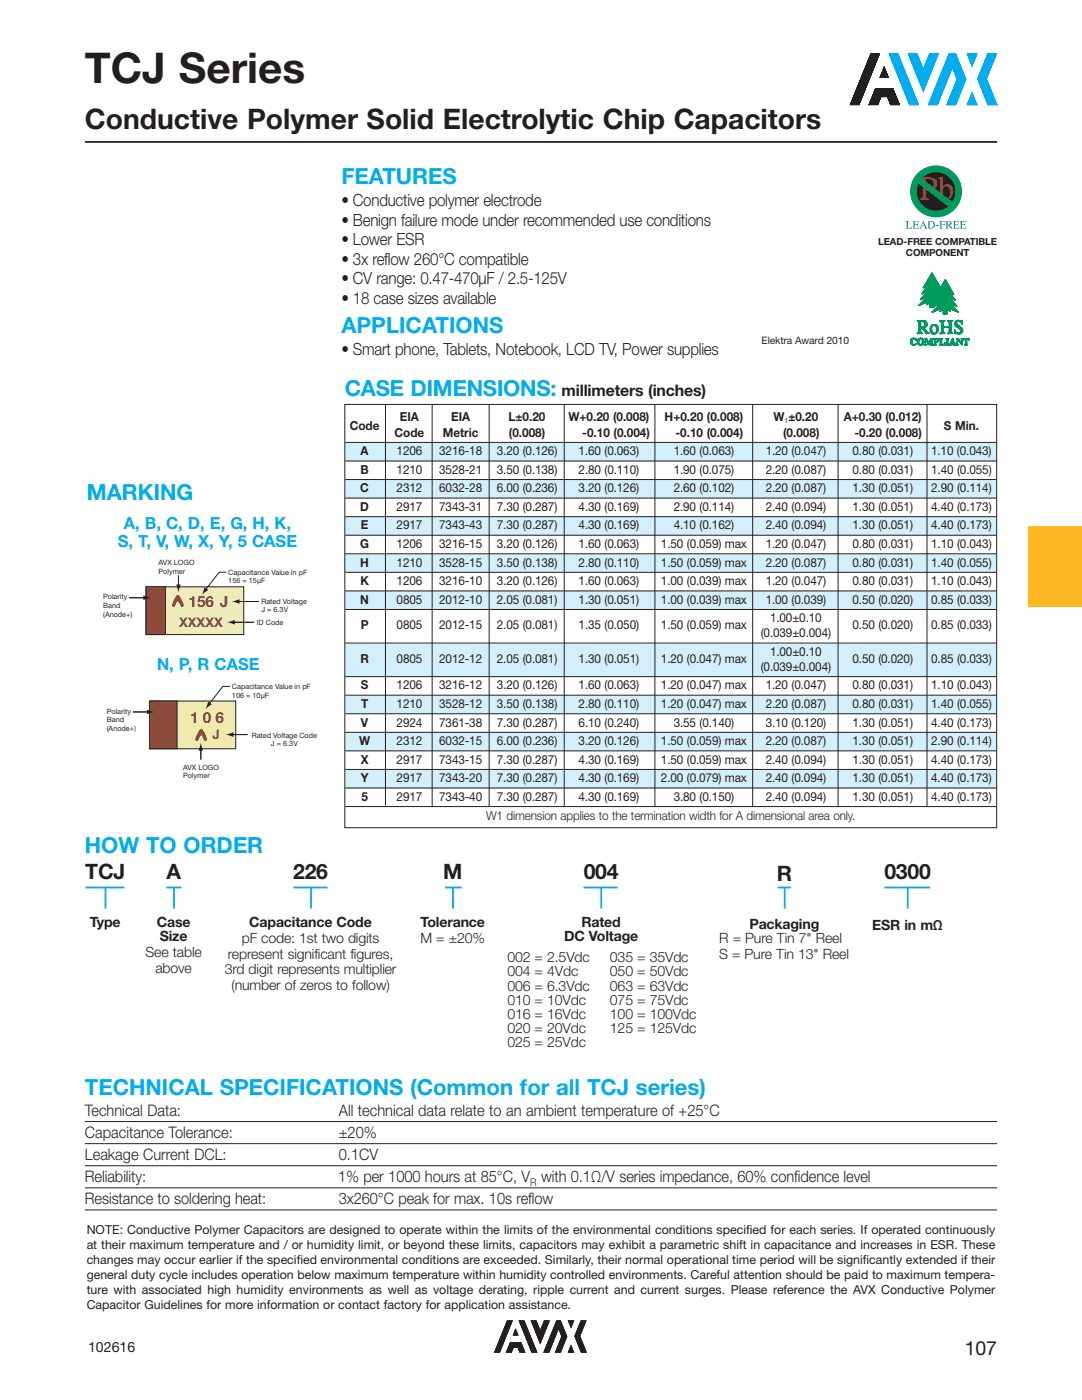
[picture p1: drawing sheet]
<svg xmlns="http://www.w3.org/2000/svg" width="216mm" height="279mm" viewBox="0 0 216 279" stroke-linecap="round" stroke-linejoin="round" font-family="sans-serif">
<defs><g id="words">
<text font-size="8.5" fill="#231f20" x="16.9" y="16.6">TCJ Series</text>
<text font-size="5.6" fill="#231f20" x="16.9" y="25.7">Conductive Polymer Solid Electrolytic Chip Capacitors</text>
<g font-size="4.4" fill="#00aeef">
<text x="68.1" y="36.8">FEATURES</text>
<text x="68.1" y="66.5">APPLICATIONS</text>
<text x="68.8" y="79">CASE DIMENSIONS:</text>
<text x="17.3" y="99.7">MARKING</text>
<text x="16.9" y="170.3">HOW TO ORDER</text>
<text x="16.9" y="218.6">TECHNICAL SPECIFICATIONS (Common for all TCJ series)</text>
</g>
<g font-size="4.2" fill="#231f20">
<text x="17" y="175.4">TCJ</text>
<text x="33.2" y="175.4">A</text>
<text x="58.5" y="175.4">226</text>
<text x="88.4" y="175.4">M</text>
<text x="116.5" y="175.4">004</text>
<text x="155" y="175.8">R</text>
<text x="176.5" y="175.4">0300</text>
</g>
<text font-size="3.9" fill="#231f20" x="192.5" y="270.4">107</text>
<g font-size="3.4" fill="#231f20">
<text x="68.1" y="41.2">• Conductive polymer electrode</text>
<text x="68.1" y="45.1">• Benign failure mode under recommended use conditions</text>
<text x="68.1" y="48.9">• Lower ESR</text>
<text x="68.1" y="52.8">• 3x reflow 260°C compatible</text>
<text x="68.1" y="56.7">• CV range: 0.47-470μF / 2.5-125V</text>
<text x="68.1" y="60.6">• 18 case sizes available</text>
<text x="68.1" y="70.9">• Smart phone, Tablets, Notebook, LCD TV, Power supplies</text>
</g>
<g font-size="3.3" fill="#00aeef">
<text x="24.7" y="105.5">A, B, C, D, E, G, H, K,</text>
<text x="23.5" y="109.2">S, T, V, W, X, Y, 5 CASE</text>
<text x="31.3" y="133.7">N, P, R CASE</text>
</g>
<g font-size="3.2" fill="#231f20">
<text x="112.1" y="79">millimeters (inches)</text>
<text x="16.9" y="222.7">Technical Data:</text>
<text x="16.9" y="227.1">Capacitance Tolerance:</text>
<text x="67.6" y="227.1">±20%</text>
<text x="67.6" y="222.7">All technical data relate to an ambient temperature of +25°C</text>
<text x="16.9" y="231.5">Leakage Current DCL:</text>
<text x="67.6" y="231.5">0.1CV</text>
<text x="16.9" y="235.9">Reliability:</text>
<text x="67.4" y="235.9">1% per 1000 hours at 85°C, V with 0.1Ω/V series impedance, 60% confidence level</text>
<text x="16.9" y="240.3">Resistance to soldering heat:</text>
<text x="67.6" y="240.3">3x260°C peak for max. 10s reflow</text>
</g>
<g font-size="3.1" fill="#954b36">
<text x="37.6" y="121.1">156 J</text>
<text x="37.9" y="144.4">1 0 6</text>
</g>
<g font-size="2.8" fill="#231f20">
<text x="17.9" y="185">Type</text>
<text x="31.3" y="185">Case</text>
<text x="49.7" y="185">Capacitance Code</text>
<text x="83.9" y="185">Tolerance</text>
<text x="116" y="185">Rated</text>
<text x="149.5" y="185.3">Packaging</text>
<text x="174" y="185.6">ESR in mΩ</text>
<text x="29" y="190.9">See table</text>
<text x="31.9" y="187.8">Size</text>
<text x="45.5" y="191.3">represent significant figures,</text>
<text x="48.2" y="188.1">pF code: 1st two digits</text>
<text x="83.9" y="188.1">M = ±20%</text>
<text x="112.6" y="187.8">DC Voltage</text>
<text x="143.5" y="188.1">R = Pure Tin 7&quot; Reel</text>
<text x="143.5" y="191.3">S = Pure Tin 13&quot; Reel</text>
<text x="31" y="194.1">above</text>
<text x="44.8" y="194.5">3rd digit represents multiplier</text>
<text x="46.2" y="197.7">(number of zeros to follow)</text>
<text x="101.2" y="192">002 = 2.5Vdc</text>
<text x="101.2" y="194.9">004 = 4Vdc</text>
<text x="101.2" y="197.7">006 = 6.3Vdc</text>
<text x="121.7" y="192">035 = 35Vdc</text>
<text x="121.7" y="194.9">050 = 50Vdc</text>
<text x="121.7" y="197.7">063 = 63Vdc</text>
<text x="101.2" y="200.5">010 = 10Vdc</text>
<text x="101.2" y="203.3">016 = 16Vdc</text>
<text x="121.7" y="200.5">075 = 75Vdc</text>
<text x="121.7" y="203.3">100 = 100Vdc</text>
<text x="101.2" y="206.1">020 = 20Vdc</text>
<text x="101.2" y="209">025 = 25Vdc</text>
<text x="121.7" y="206.1">125 = 125Vdc</text>
<text x="17.6" y="269.8">102616</text>
</g>
<g font-size="2.6" fill="#954b36">
<text x="35.7" y="125">XXXXX</text>
<text x="42.4" y="147.6">J</text>
</g>
<g font-size="2.5" fill="#231f20">
<text x="79.8" y="84">EIA</text>
<text x="90" y="84">EIA</text>
<text x="101.5" y="84">L±0.20</text>
<text x="113.4" y="84">W+0.20 (0.008)</text>
<text x="132.6" y="84">H+0.20 (0.008)</text>
<text x="154.4" y="84">W ±0.20</text>
<text x="168.4" y="84">A+0.30 (0.012)</text>
<text x="69.8" y="85.7">Code</text>
<text x="78.7" y="87.1">Code</text>
<text x="88.3" y="87.1">Metric</text>
<text x="101.6" y="87.1">(0.008)</text>
<text x="116.2" y="87.1">-0.10 (0.004)</text>
<text x="134.8" y="87.1">-0.10 (0.004)</text>
<text x="156.3" y="87.1">(0.008)</text>
<text x="170.5" y="87.1">-0.20 (0.008)</text>
<text x="188.3" y="85.7">S Min.</text>
<text x="71.9" y="94.6">B</text>
<text x="72" y="90.9">A</text>
<text x="79.1" y="94.6">1210</text>
<text x="79.1" y="90.9">1206</text>
<text x="87.6" y="94.6">3528-21</text>
<text x="87.6" y="90.9">3216-18</text>
<text x="99.1" y="94.6">3.50 (0.138)</text>
<text x="99.1" y="90.9">3.20 (0.126)</text>
<text x="115.5" y="94.6">2.80 (0.110)</text>
<text x="115.5" y="90.9">1.60 (0.063)</text>
<text x="134.4" y="94.6">1.90 (0.075)</text>
<text x="134.4" y="90.9">1.60 (0.063)</text>
<text x="152.8" y="94.6">2.20 (0.087)</text>
<text x="152.8" y="90.9">1.20 (0.047)</text>
<text x="170.1" y="94.6">0.80 (0.031)</text>
<text x="170.1" y="90.9">0.80 (0.031)</text>
<text x="185.8" y="90.9">1.10 (0.043)</text>
<text x="185.8" y="94.6">1.40 (0.055)</text>
<text x="71.9" y="98.3">C</text>
<text x="71.9" y="102">D</text>
<text x="79.1" y="98.3">2312</text>
<text x="79.1" y="102">2917</text>
<text x="87.6" y="98.3">6032-28</text>
<text x="87.6" y="102">7343-31</text>
<text x="99.1" y="98.3">6.00 (0.236)</text>
<text x="99.1" y="102">7.30 (0.287)</text>
<text x="115.5" y="98.3">3.20 (0.126)</text>
<text x="115.5" y="102">4.30 (0.169)</text>
<text x="134.4" y="98.3">2.60 (0.102)</text>
<text x="134.4" y="102">2.90 (0.114)</text>
<text x="152.8" y="98.3">2.20 (0.087)</text>
<text x="152.8" y="102">2.40 (0.094)</text>
<text x="170.1" y="98.3">1.30 (0.051)</text>
<text x="170.1" y="102">1.30 (0.051)</text>
<text x="185.8" y="98.3">2.90 (0.114)</text>
<text x="185.8" y="102">4.40 (0.173)</text>
<text x="72" y="105.7">E</text>
<text x="79.1" y="105.7">2917</text>
<text x="87.6" y="105.7">7343-43</text>
<text x="99.1" y="105.7">7.30 (0.287)</text>
<text x="115.5" y="105.7">4.30 (0.169)</text>
<text x="134.4" y="105.7">4.10 (0.162)</text>
<text x="152.8" y="105.7">2.40 (0.094)</text>
<text x="170.1" y="105.7">1.30 (0.051)</text>
<text x="185.8" y="105.7">4.40 (0.173)</text>
<text x="71.9" y="109.4">G</text>
<text x="71.9" y="113.1">H</text>
<text x="79.1" y="113.1">1210</text>
<text x="79.1" y="109.4">1206</text>
<text x="87.6" y="113.1">3528-15</text>
<text x="87.6" y="109.4">3216-15</text>
<text x="99.1" y="113.1">3.50 (0.138)</text>
<text x="99.1" y="109.4">3.20 (0.126)</text>
<text x="115.5" y="113.1">2.80 (0.110)</text>
<text x="115.5" y="109.4">1.60 (0.063)</text>
<text x="131.9" y="113.1">1.50 (0.059) max</text>
<text x="131.9" y="109.4">1.50 (0.059) max</text>
<text x="152.8" y="113.1">2.20 (0.087)</text>
<text x="152.8" y="109.4">1.20 (0.047)</text>
<text x="170.1" y="113.1">0.80 (0.031)</text>
<text x="170.1" y="109.4">0.80 (0.031)</text>
<text x="185.8" y="113.1">1.40 (0.055)</text>
<text x="185.8" y="109.4">1.10 (0.043)</text>
<text x="71.9" y="116.8">K</text>
<text x="79.1" y="116.8">1206</text>
<text x="87.6" y="116.8">3216-10</text>
<text x="99.1" y="116.8">3.20 (0.126)</text>
<text x="115.5" y="116.8">1.60 (0.063)</text>
<text x="131.9" y="116.8">1.00 (0.039) max</text>
<text x="152.8" y="116.8">1.20 (0.047)</text>
<text x="170.1" y="116.8">0.80 (0.031)</text>
<text x="185.8" y="116.8">1.10 (0.043)</text>
<text x="71.9" y="120.5">N</text>
<text x="72" y="125.6">P</text>
<text x="79.1" y="120.5">0805</text>
<text x="79.1" y="125.6">0805</text>
<text x="87.6" y="120.5">2012-10</text>
<text x="87.6" y="125.6">2012-15</text>
<text x="99.1" y="120.5">2.05 (0.081)</text>
<text x="99.1" y="125.6">2.05 (0.081)</text>
<text x="115.5" y="120.5">1.30 (0.051)</text>
<text x="115.5" y="125.6">1.35 (0.050)</text>
<text x="131.9" y="120.5">1.00 (0.039) max</text>
<text x="131.9" y="125.6">1.50 (0.059) max</text>
<text x="152.8" y="120.5">1.00 (0.039)</text>
<text x="153.7" y="124.2">1.00±0.10</text>
<text x="170.1" y="125.6">0.50 (0.020)</text>
<text x="170.1" y="120.5">0.50 (0.020)</text>
<text x="185.8" y="125.6">0.85 (0.033)</text>
<text x="185.8" y="120.5">0.85 (0.033)</text>
<text x="151.8" y="127.2">(0.039±0.004)</text>
<text x="153.7" y="130.9">1.00±0.10</text>
<text x="71.9" y="132.3">R</text>
<text x="72" y="137.6">S</text>
<text x="79.1" y="132.3">0805</text>
<text x="79.1" y="137.6">1206</text>
<text x="87.6" y="132.3">2012-12</text>
<text x="87.6" y="137.6">3216-12</text>
<text x="99.1" y="132.3">2.05 (0.081)</text>
<text x="99.1" y="137.6">3.20 (0.126)</text>
<text x="115.5" y="132.3">1.30 (0.051)</text>
<text x="115.5" y="137.6">1.60 (0.063)</text>
<text x="131.9" y="132.3">1.20 (0.047) max</text>
<text x="131.9" y="137.6">1.20 (0.047) max</text>
<text x="151.8" y="133.9">(0.039±0.004)</text>
<text x="152.8" y="137.6">1.20 (0.047)</text>
<text x="170.1" y="132.3">0.50 (0.020)</text>
<text x="170.1" y="137.6">0.80 (0.031)</text>
<text x="185.8" y="132.3">0.85 (0.033)</text>
<text x="185.8" y="137.6">1.10 (0.043)</text>
<text x="72" y="141.3">T</text>
<text x="79.1" y="141.3">1210</text>
<text x="87.6" y="141.3">3528-12</text>
<text x="99.1" y="141.3">3.50 (0.138)</text>
<text x="115.5" y="141.3">2.80 (0.110)</text>
<text x="131.9" y="141.3">1.20 (0.047) max</text>
<text x="152.8" y="141.3">2.20 (0.087)</text>
<text x="170.1" y="141.3">0.80 (0.031)</text>
<text x="185.8" y="141.3">1.40 (0.055)</text>
<text x="71.7" y="148.7">W</text>
<text x="72" y="145">V</text>
<text x="79.1" y="145">2924</text>
<text x="79.1" y="148.7">2312</text>
<text x="87.6" y="145">7361-38</text>
<text x="87.6" y="148.7">6032-15</text>
<text x="99.1" y="145">7.30 (0.287)</text>
<text x="99.1" y="148.7">6.00 (0.236)</text>
<text x="115.5" y="145">6.10 (0.240)</text>
<text x="115.5" y="148.7">3.20 (0.126)</text>
<text x="131.9" y="148.7">1.50 (0.059) max</text>
<text x="134.4" y="145">3.55 (0.140)</text>
<text x="152.8" y="145">3.10 (0.120)</text>
<text x="152.8" y="148.7">2.20 (0.087)</text>
<text x="170.1" y="145">1.30 (0.051)</text>
<text x="170.1" y="148.7">1.30 (0.051)</text>
<text x="185.8" y="145">4.40 (0.173)</text>
<text x="185.8" y="148.7">2.90 (0.114)</text>
<text x="72" y="152.4">X</text>
<text x="79.1" y="152.4">2917</text>
<text x="87.6" y="152.4">7343-15</text>
<text x="99.1" y="152.4">7.30 (0.287)</text>
<text x="115.5" y="152.4">4.30 (0.169)</text>
<text x="131.9" y="152.4">1.50 (0.059) max</text>
<text x="152.8" y="152.4">2.40 (0.094)</text>
<text x="170.1" y="152.4">1.30 (0.051)</text>
<text x="185.8" y="152.4">4.40 (0.173)</text>
<text x="72" y="156.1">Y</text>
<text x="72.1" y="159.8">5</text>
<text x="79.1" y="159.8">2917</text>
<text x="79.1" y="156.1">2917</text>
<text x="87.6" y="159.8">7343-40</text>
<text x="87.6" y="156.1">7343-20</text>
<text x="99.1" y="159.8">7.30 (0.287)</text>
<text x="99.1" y="156.1">7.30 (0.287)</text>
<text x="115.5" y="159.8">4.30 (0.169)</text>
<text x="115.5" y="156.1">4.30 (0.169)</text>
<text x="131.9" y="156.1">2.00 (0.079) max</text>
<text x="134.4" y="159.8">3.80 (0.150)</text>
<text x="152.8" y="159.8">2.40 (0.094)</text>
<text x="152.8" y="156.1">2.40 (0.094)</text>
<text x="170.1" y="159.8">1.30 (0.051)</text>
<text x="170.1" y="156.1">1.30 (0.051)</text>
<text x="185.8" y="159.8">4.40 (0.173)</text>
<text x="185.8" y="156.1">4.40 (0.173)</text>
<text x="97" y="163.7">W1 dimension applies to the termination width for A dimensional area only.</text>
<text x="17.3" y="246.4">NOTE: Conductive Polymer Capacitors are designed to operate within the limits of the environmental conditions specified for each series. If operated continuously</text>
<text x="17.3" y="249.3">at their maximum temperature and / or humidity limit, or beyond these limits, capacitors may exhibit a parametric shift in capacitance and increases in ESR. These</text>
<text x="17.3" y="252.3">changes may occur earlier if the specified environmental conditions are exceeded. Similarly, their normal operational time period will be significantly extended if their</text>
<text x="17.3" y="255.2">general duty cycle includes operation below maximum temperature within humidity controlled environments. Careful attention should be paid to maximum tempera-</text>
<text x="17.3" y="258.2">ture with associated high humidity environments as well as voltage derating, ripple current and current surges. Please reference the AVX Conductive Polymer</text>
<text x="17.3" y="261.2">Capacitor Guidelines for more information or contact factory for application assistance.</text>
</g>
<text font-size="2.1" fill="#231f20" x="105.8" y="236.6">R</text>
<text font-size="2" fill="#231f20" x="152" y="68.8">Elektra Award 2010</text>
<g font-size="1.9" fill="#231f20">
<text x="175.2" y="48.9">LEAD-FREE COMPATIBLE</text>
<text x="180.8" y="51.1">COMPONENT</text>
</g>
<g font-size="1.5" fill="#231f20">
<text x="31.6" y="112.8">AVX LOGO</text>
<text x="20.6" y="119.6">Polarity</text>
<text x="31.6" y="114.6">Polymer</text>
<text x="45.6" y="114.7">Capacitance Value in pF</text>
<text x="45.6" y="116.4">156 = 15µF</text>
<text x="20.6" y="121.4">Band</text>
<text x="20.6" y="123.1">(Anode+)</text>
<text x="51.2" y="124.7">ID Code</text>
<text x="52.1" y="120.5">Rated Voltage</text>
<text x="52.1" y="122.2">J = 6.3V</text>
<text x="46.3" y="137.5">Capacitance Value in pF</text>
<text x="21.3" y="142.4">Polarity</text>
<text x="46.3" y="139.2">106 = 10µF</text>
<text x="21.3" y="144.2">Band</text>
<text x="21.3" y="145.9">(Anode+)</text>
<text x="50.2" y="147.2">Rated Voltage Code</text>
<text x="54.1" y="149">J = 6.3V</text>
<text x="36.5" y="153.6">AVX LOGO</text>
<text x="36.5" y="155.3">Polymer</text>
</g>
<text font-size="1.4" fill="#231f20" x="156.6" y="84.4">1</text>
</g></defs>
<g fill="#231f20">
<path d="M113.3 263.5h1.3l-.7 1.6z"/>
<path d="M115.9 263.5h1.1l-1.2 3.2 1.3 3.3h-1.2l-1.3-3.3z"/>
<path d="M113.9 268.3l.7 1.7h-1.3z"/>
<path d="M111 263.5h.9l1.3 3.2-1.3 3.3h-1.2l1.3-3.3-.5-1.4-1.9 4.7h-1.2z"/>
<path d="M105.9 263.5h1.1l.8 1.9 .8-1.9h1.1l-1.9 4.8z"/>
<path d="M102.9 265.1l.6 1.4h-1.2z"/>
<path d="M103.5 263.5h1.1l2.6 6.5h-1.1z"/>
<path d="M101.2 263.5h1.1l-2.6 6.5h-1.1z"/>
<path d="M101.8 267.9h2.2l.9 2.1h-1.2l-.4-1h-.8l-.4 1h-1.2z"/>
</g>
<g fill="#00aeef">
<path d="M192.9 10.7h2.1l-1 2.6z"/>
<path d="M197.1 10.7h1.8l-2 5 2.1 5.3h-1.9l-2.1-5.3z"/>
<path d="M194 18.4l1 2.6h-2.1z"/>
<path d="M189.3 10.7h1.4l2.1 5.1-2.1 5.2h-1.8l2-5.2-.9-2.2-2.9 7.4h-1.9z"/>
<path d="M181.2 10.7h1.8l1.2 3 1.2-3h1.9l-3.1 7.6z"/>
</g>
<path d="M176.4 13.2l1 2.3h-1.9z" fill="#231f20"/>
<path d="M177.4 10.7h1.8l4.1 10.3h-1.8z" fill="#00aeef"/>
<g fill="#231f20">
<path d="M173.7 10.7h1.8l-4.1 10.3h-1.8z"/>
<path d="M174.6 17.7h3.6l1.4 3.3h-1.9l-.7-1.6h-1.2l-.6 1.6h-1.9z"/>
</g>
<path d="M205.3 105.1h10.6v16.1h-10.6z" fill="#fdb824"/>
<g fill="#231f20">
<path d="M113.3 263.5h1.3l-.7 1.6z"/>
<path d="M115.9 263.5h1.1l-1.2 3.2 1.3 3.3h-1.2l-1.3-3.3z"/>
<path d="M113.9 268.3l.7 1.7h-1.3z"/>
<path d="M111 263.5h.9l1.3 3.2-1.3 3.3h-1.2l1.3-3.3-.5-1.4-1.9 4.7h-1.2z"/>
<path d="M105.9 263.5h1.1l.8 1.9 .8-1.9h1.1l-1.9 4.8z"/>
<path d="M102.9 265.1l.6 1.4h-1.2z"/>
<path d="M103.5 263.5h1.1l2.6 6.5h-1.1z"/>
<path d="M101.2 263.5h1.1l-2.6 6.5h-1.1z"/>
<path d="M101.8 267.9h2.2l.9 2.1h-1.2l-.4-1h-.8l-.4 1h-1.2z"/>
</g>
<path d="M16.9 267.8h10.1v3.8h-10.1z" fill="#fff"/>
<g fill="#00aeef">
<path d="M192.9 10.7h2.1l-1 2.6z"/>
<path d="M197.1 10.7h1.8l-2 5 2.1 5.3h-1.9l-2.1-5.3z"/>
<path d="M194 18.4l1 2.6h-2.1z"/>
<path d="M189.3 10.7h1.4l2.1 5.1-2.1 5.2h-1.8l2-5.2-.9-2.2-2.9 7.4h-1.9z"/>
<path d="M181.2 10.7h1.8l1.2 3 1.2-3h1.9l-3.1 7.6z"/>
</g>
<path d="M176.4 13.2l1 2.3h-1.9z" fill="#231f20"/>
<path d="M177.4 10.7h1.8l4.1 10.3h-1.8z" fill="#00aeef"/>
<g fill="#231f20">
<path d="M173.7 10.7h1.8l-4.1 10.3h-1.8z"/>
<path d="M174.6 17.7h3.6l1.4 3.3h-1.9l-.7-1.6h-1.2l-.6 1.6h-1.9z"/>
</g>
<g fill="#00aeef">
<path d="M192.9 10.7h2.1l-1 2.6z"/>
<path d="M197.1 10.7h1.8l-2 5 2.1 5.3h-1.9l-2.1-5.3z"/>
<path d="M194 18.4l1 2.6h-2.1z"/>
<path d="M189.3 10.7h1.4l2.1 5.1-2.1 5.2h-1.8l2-5.2-.9-2.2-2.9 7.4h-1.9z"/>
<path d="M181.2 10.7h1.8l1.2 3 1.2-3h1.9l-3.1 7.6z"/>
</g>
<path d="M176.4 13.2l1 2.3h-1.9z" fill="#231f20"/>
<path d="M177.4 10.7h1.8l4.1 10.3h-1.8z" fill="#00aeef"/>
<g fill="#231f20">
<path d="M173.7 10.7h1.8l-4.1 10.3h-1.8z"/>
<path d="M174.6 17.7h3.6l1.4 3.3h-1.9l-.7-1.6h-1.2l-.6 1.6h-1.9z"/>
</g>
<g fill="#00aeef">
<path d="M192.9 10.7h2.1l-1 2.6z"/>
<path d="M197.1 10.7h1.8l-2 5 2.1 5.3h-1.9l-2.1-5.3z"/>
<path d="M194 18.4l1 2.6h-2.1z"/>
<path d="M189.3 10.7h1.4l2.1 5.1-2.1 5.2h-1.8l2-5.2-.9-2.2-2.9 7.4h-1.9z"/>
<path d="M181.2 10.7h1.8l1.2 3 1.2-3h1.9l-3.1 7.6z"/>
</g>
<path d="M176.4 13.2l1 2.3h-1.9z" fill="#231f20"/>
<path d="M177.4 10.7h1.8l4.1 10.3h-1.8z" fill="#00aeef"/>
<g fill="#231f20">
<path d="M173.7 10.7h1.8l-4.1 10.3h-1.8z"/>
<path d="M174.6 17.7h3.6l1.4 3.3h-1.9l-.7-1.6h-1.2l-.6 1.6h-1.9z"/>
</g>
<g fill="#00aeef">
<path d="M192.9 10.7h2.1l-1 2.6z"/>
<path d="M197.1 10.7h1.8l-2 5 2.1 5.3h-1.9l-2.1-5.3z"/>
<path d="M194 18.4l1 2.6h-2.1z"/>
<path d="M189.3 10.7h1.4l2.1 5.1-2.1 5.2h-1.8l2-5.2-.9-2.2-2.9 7.4h-1.9z"/>
<path d="M181.2 10.7h1.8l1.2 3 1.2-3h1.9l-3.1 7.6z"/>
</g>
<path d="M176.4 13.2l1 2.3h-1.9z" fill="#231f20"/>
<path d="M177.4 10.7h1.8l4.1 10.3h-1.8z" fill="#00aeef"/>
<g fill="#231f20">
<path d="M173.7 10.7h1.8l-4.1 10.3h-1.8z"/>
<path d="M174.6 17.7h3.6l1.4 3.3h-1.9l-.7-1.6h-1.2l-.6 1.6h-1.9z"/>
</g>
<g fill="#00aeef">
<path d="M192.9 10.7h2.1l-1 2.6z"/>
<path d="M197.1 10.7h1.8l-2 5 2.1 5.3h-1.9l-2.1-5.3z"/>
<path d="M194 18.4l1 2.6h-2.1z"/>
<path d="M189.3 10.7h1.4l2.1 5.1-2.1 5.2h-1.8l2-5.2-.9-2.2-2.9 7.4h-1.9z"/>
<path d="M181.2 10.7h1.8l1.2 3 1.2-3h1.9l-3.1 7.6z"/>
</g>
<path d="M176.4 13.2l1 2.3h-1.9z" fill="#231f20"/>
<path d="M177.4 10.7h1.8l4.1 10.3h-1.8z" fill="#00aeef"/>
<g fill="#231f20">
<path d="M173.7 10.7h1.8l-4.1 10.3h-1.8z"/>
<path d="M174.6 17.7h3.6l1.4 3.3h-1.9l-.7-1.6h-1.2l-.6 1.6h-1.9z"/>
</g>
<g fill="#00aeef">
<path d="M192.9 10.7h2.1l-1 2.6z"/>
<path d="M197.1 10.7h1.8l-2 5 2.1 5.3h-1.9l-2.1-5.3z"/>
<path d="M194 18.4l1 2.6h-2.1z"/>
<path d="M189.3 10.7h1.4l2.1 5.1-2.1 5.2h-1.8l2-5.2-.9-2.2-2.9 7.4h-1.9z"/>
<path d="M181.2 10.7h1.8l1.2 3 1.2-3h1.9l-3.1 7.6z"/>
</g>
<path d="M176.4 13.2l1 2.3h-1.9z" fill="#231f20"/>
<path d="M177.4 10.7h1.8l4.1 10.3h-1.8z" fill="#00aeef"/>
<g fill="#231f20">
<path d="M173.7 10.7h1.8l-4.1 10.3h-1.8z"/>
<path d="M174.6 17.7h3.6l1.4 3.3h-1.9l-.7-1.6h-1.2l-.6 1.6h-1.9z"/>
</g>
<g fill="#00aeef">
<path d="M192.9 10.7h2.1l-1 2.6z"/>
<path d="M197.1 10.7h1.8l-2 5 2.1 5.3h-1.9l-2.1-5.3z"/>
<path d="M194 18.4l1 2.6h-2.1z"/>
<path d="M189.3 10.7h1.4l2.1 5.1-2.1 5.2h-1.8l2-5.2-.9-2.2-2.9 7.4h-1.9z"/>
<path d="M181.2 10.7h1.8l1.2 3 1.2-3h1.9l-3.1 7.6z"/>
</g>
<path d="M176.4 13.2l1 2.3h-1.9z" fill="#231f20"/>
<path d="M177.4 10.7h1.8l4.1 10.3h-1.8z" fill="#00aeef"/>
<g fill="#231f20">
<path d="M173.7 10.7h1.8l-4.1 10.3h-1.8z"/>
<path d="M174.6 17.7h3.6l1.4 3.3h-1.9l-.7-1.6h-1.2l-.6 1.6h-1.9z"/>
</g>
<g fill="#00aeef">
<path d="M192.9 10.7h2.1l-1 2.6z"/>
<path d="M197.1 10.7h1.8l-2 5 2.1 5.3h-1.9l-2.1-5.3z"/>
<path d="M194 18.4l1 2.6h-2.1z"/>
<path d="M189.3 10.7h1.4l2.1 5.1-2.1 5.2h-1.8l2-5.2-.9-2.2-2.9 7.4h-1.9z"/>
<path d="M181.2 10.7h1.8l1.2 3 1.2-3h1.9l-3.1 7.6z"/>
</g>
<path d="M176.4 13.2l1 2.3h-1.9z" fill="#231f20"/>
<path d="M177.4 10.7h1.8l4.1 10.3h-1.8z" fill="#00aeef"/>
<g fill="#231f20">
<path d="M173.7 10.7h1.8l-4.1 10.3h-1.8z"/>
<path d="M174.6 17.7h3.6l1.4 3.3h-1.9l-.7-1.6h-1.2l-.6 1.6h-1.9z"/>
</g>
<g fill="#00aeef">
<path d="M192.9 10.7h2.1l-1 2.6z"/>
<path d="M197.1 10.7h1.8l-2 5 2.1 5.3h-1.9l-2.1-5.3z"/>
<path d="M194 18.4l1 2.6h-2.1z"/>
<path d="M189.3 10.7h1.4l2.1 5.1-2.1 5.2h-1.8l2-5.2-.9-2.2-2.9 7.4h-1.9z"/>
<path d="M181.2 10.7h1.8l1.2 3 1.2-3h1.9l-3.1 7.6z"/>
</g>
<path d="M176.4 13.2l1 2.3h-1.9z" fill="#231f20"/>
<path d="M177.4 10.7h1.8l4.1 10.3h-1.8z" fill="#00aeef"/>
<g fill="#231f20">
<path d="M173.7 10.7h1.8l-4.1 10.3h-1.8z"/>
<path d="M174.6 17.7h3.6l1.4 3.3h-1.9l-.7-1.6h-1.2l-.6 1.6h-1.9z"/>
</g>
<g fill="#00aeef">
<path d="M192.9 10.7h2.1l-1 2.6z"/>
<path d="M197.1 10.7h1.8l-2 5 2.1 5.3h-1.9l-2.1-5.3z"/>
<path d="M194 18.4l1 2.6h-2.1z"/>
<path d="M189.3 10.7h1.4l2.1 5.1-2.1 5.2h-1.8l2-5.2-.9-2.2-2.9 7.4h-1.9z"/>
<path d="M181.2 10.7h1.8l1.2 3 1.2-3h1.9l-3.1 7.6z"/>
</g>
<path d="M176.4 13.2l1 2.3h-1.9z" fill="#231f20"/>
<path d="M177.4 10.7h1.8l4.1 10.3h-1.8z" fill="#00aeef"/>
<g fill="#231f20">
<path d="M173.7 10.7h1.8l-4.1 10.3h-1.8z"/>
<path d="M174.6 17.7h3.6l1.4 3.3h-1.9l-.7-1.6h-1.2l-.6 1.6h-1.9z"/>
</g>
<g fill="#00aeef">
<path d="M192.9 10.7h2.1l-1 2.6z"/>
<path d="M197.1 10.7h1.8l-2 5 2.1 5.3h-1.9l-2.1-5.3z"/>
<path d="M194 18.4l1 2.6h-2.1z"/>
<path d="M189.3 10.7h1.4l2.1 5.1-2.1 5.2h-1.8l2-5.2-.9-2.2-2.9 7.4h-1.9z"/>
<path d="M181.2 10.7h1.8l1.2 3 1.2-3h1.9l-3.1 7.6z"/>
</g>
<path d="M176.4 13.2l1 2.3h-1.9z" fill="#231f20"/>
<path d="M177.4 10.7h1.8l4.1 10.3h-1.8z" fill="#00aeef"/>
<g fill="#231f20">
<path d="M173.7 10.7h1.8l-4.1 10.3h-1.8z"/>
<path d="M174.6 17.7h3.6l1.4 3.3h-1.9l-.7-1.6h-1.2l-.6 1.6h-1.9z"/>
<path d="M113.3 263.5h1.3l-.7 1.6z"/>
<path d="M115.9 263.5h1.1l-1.2 3.2 1.3 3.3h-1.2l-1.3-3.3z"/>
<path d="M113.9 268.3l.7 1.7h-1.3z"/>
<path d="M111 263.5h.9l1.3 3.2-1.3 3.3h-1.2l1.3-3.3-.5-1.4-1.9 4.7h-1.2z"/>
<path d="M105.9 263.5h1.1l.8 1.9 .8-1.9h1.1l-1.9 4.8z"/>
<path d="M102.9 265.1l.6 1.4h-1.2z"/>
<path d="M103.5 263.5h1.1l2.6 6.5h-1.1z"/>
<path d="M101.2 263.5h1.1l-2.6 6.5h-1.1z"/>
<path d="M101.8 267.9h2.2l.9 2.1h-1.2l-.4-1h-.8l-.4 1h-1.2z"/>
</g>
<g fill="#00aeef">
<path d="M192.9 10.7h2.1l-1 2.6z"/>
<path d="M197.1 10.7h1.8l-2 5 2.1 5.3h-1.9l-2.1-5.3z"/>
<path d="M194 18.4l1 2.6h-2.1z"/>
<path d="M189.3 10.7h1.4l2.1 5.1-2.1 5.2h-1.8l2-5.2-.9-2.2-2.9 7.4h-1.9z"/>
<path d="M181.2 10.7h1.8l1.2 3 1.2-3h1.9l-3.1 7.6z"/>
</g>
<path d="M176.4 13.2l1 2.3h-1.9z" fill="#231f20"/>
<path d="M177.4 10.7h1.8l4.1 10.3h-1.8z" fill="#00aeef"/>
<g fill="#231f20">
<path d="M173.7 10.7h1.8l-4.1 10.3h-1.8z"/>
<path d="M174.6 17.7h3.6l1.4 3.3h-1.9l-.7-1.6h-1.2l-.6 1.6h-1.9z"/>
</g>
<g fill="#fff">
<path d="M16.9 72.2h48.5v22.3h-48.5z"/>
<path d="M16.9 33.3h45v36h-45z"/>
</g>
<g fill="none" stroke="#00aeef" stroke-width=".35">
<path d="M17.1 177.1h7.7M21 177.1v4.2M33.2 177.1h3M34.7 177.1v4.2M58.5 177.1h6.8M62.1 177.1v4.2M88.8 177.1h3.3M90.4 177.1v4.2M116.4 177.1h6.8M120 177.1v4.2M155.2 177.1h2.6M156.6 177.1v4.2"/>
<path d="M176.5 177.1h9.1M181.1 177.1v4.2"/>
</g>
<path d="M16.9 28.3h182.1" fill="none" stroke="#231f20" stroke-width=".35"/>
<g fill="#d4effc">
<path d="M68.8 88.2h130.1v3.9h-130.1z"/>
<path d="M68.9 95.7h130.1v3.7h-130.1z"/>
<path d="M68.9 103.2h130.1v3.6h-130.1z"/>
<path d="M68.8 110.6h130.2v3.6h-130.2z"/>
<path d="M68.9 118h130.1v3.6h-130.1z"/>
<path d="M68.9 128.5h130.1v6.5h-130.1z"/>
<path d="M68.9 138.8h130.1v3.6h-130.1z"/>
<path d="M68.9 146.2h130.1v3.7h-130.1z"/>
<path d="M68.9 153.6h130.1v3.7h-130.1z"/>
</g>
<g fill="none" stroke="#231f20" stroke-width=".2">
<path d="M68.8 80.7h130.1v84.5h-130.1zM68.9 88.3h129.9M68.9 92h129.9M68.9 95.7h129.9M68.9 99.4h129.9M76.9 80.7v80.1M86.2 80.7v80.2M97.6 80.7v80.2M112.6 80.7v80.2M130.7 80.7v80.2M150.2 80.7v80.2M167.2 80.7v80.2"/>
<path d="M185 80.7v80.2M68.9 103.1h129.9M68.9 106.8h129.9M68.9 110.5h129.9M68.9 114.2h129.9M68.9 117.9h129.9M68.9 121.6h129.9M68.9 128.3h129.9M68.9 135h129.9M68.9 138.7h129.9M68.9 142.4h129.9M68.9 146.1h129.9"/>
<path d="M68.9 149.9h129.9M68.9 153.6h129.9M68.9 157.3h129.9M68.9 161h129.9"/>
</g>
<path d="M174.9 31.8h24.2v15.3h-24.2z" fill="#fff"/>
<circle cx="186.8" cy="38.2" r="3.9" fill="#231f20"/>
<circle cx="186.8" cy="38.2" r="3.9" fill="none" stroke="#231f20" stroke-width=".2"/>
<g fill="#ed1c24">
<path d="M183.6 35.4a4.2 4.2 0 0 1 3.1 .4 1.31 1.31 0 0 1 0 1.6 1.31 1.31 0 0 1-1.5 .5h-.4v1.5l.1 .1 .5 .2v.1h-1.8v-.1l.4-.2 .1-.5v-3.1zM184.8 35.7v1.9a1.05 1.05 0 0 0 1.5-.9 1.05 1.05 0 0 0-1.5-1z"/>
<path d="M187.1 35.6l1-.3v2a1.15 1.15 0 0 1 1.5-.4 1.15 1.15 0 0 1 .6 1.3 1.56 1.56 0 0 1-.9 1.5 1.56 1.56 0 0 1-1.7-.3v-3.6zM188.2 37.4l-.1 1.9a.88 .88 0 0 0 1.1 .2 .88 .88 0 0 0 .4-1 .95 .95 0 0 0-.2-1 .95 .95 0 0 0-1-.2z"/>
</g>
<g fill="#009169">
<path d="M180.7 44.1h.7l-.2 .3v1.1a.64 .64 0 0 0 .8-.3l-.1 .4h-1.2l.2-.2v-1z"/>
<path d="M182.1 44.1h1.2v.3l-.2-.2h-.6v.6l.5-.1 .2-.1v.5l-.2-.2h-.5l.1 .6a.72 .72 0 0 0 .8-.3l-.1 .4h-1.2l.2-.2v-1z"/>
<path d="M186.7 45h.6v.2h-.6z"/>
<path d="M187.4 44.1h1.2v.3l-.2-.2h-.5l-.1 .6 .6-.1 .1-.1v.5l-.2-.2h-.5l.1 .6 .1 .1h-.6l.2-.3v-.9z"/>
<path d="M190.2 44.1h1.1v.3l-.2-.2h-.5v.6l.5-.1 .1-.1v.5l-.1-.2h-.5v.6a.72 .72 0 0 0 .9-.3l-.1 .4h-1.2l.1-.2v-1z"/>
<path d="M191.5 44.1h1.2v.3l-.2-.2h-.5l-.1 .6 .6-.1 .1-.1v.5l-.1-.2h-.6l.1 .6a.72 .72 0 0 0 .8-.3l-.1 .4h-1.2l.2-.2v-1z"/>
<path d="M181.6 38.2a5.2 5.2 0 0 1 10.4 0 5.2 5.2 0 0 1-10.4 0zM183.2 36.6a3.9 3.9 0 0 0 1.2 4.7 3.9 3.9 0 0 0 4.8-.1zM183.9 35.6l6.1 4.7a3.9 3.9 0 0 0-.9-5.2 3.9 3.9 0 0 0-5.2 .5z"/>
<path d="M184.2 44.1l.8 1.5h-.6l.2-.1-.1-.4h-.6l-.1 .4 .1 .1h-.4zM184.2 44.4l-.3 .6h.5z"/>
<path d="M185.1 44.1a1.08 1.08 0 0 1 1.5 .8 .74 .74 0 0 1-.9 .7h-.6l.2-.2v-1zM185.5 44.2v1.2l.1 .1a.65 .65 0 0 0 .7-.7 .65 .65 0 0 0-.8-.6z"/>
<path d="M188.7 44.1l1.1 .2v.4l-.3 .2 .6 .7h-.4l-.5-.7h-.1v.5l.2 .2h-.6l.2-.3v-.9zM189.1 44.2v.6l.4-.1v-.4z"/>
</g>
<path d="M180.2 54.2h15v16.1h-15z" fill="#fff"/>
<path d="M183 64.1l1.6-.1z" fill="#00a050"/>
<path d="M183 64.1l1.6-.1z" fill="none" stroke="#00a050" stroke-width=".2"/>
<path d="M183 64.1l1.5-.1z" fill="#00a050"/>
<path d="M183 64.1l1.5-.1z" fill="none" stroke="#00a050" stroke-width=".2"/>
<path d="M183 64.1l1.4-.1z" fill="#00a050"/>
<path d="M183 64.1l1.4-.1z" fill="none" stroke="#00a050" stroke-width=".2"/>
<path d="M183 64.1l1.2-.1z" fill="#00a050"/>
<path d="M183 64.1l1.2-.1z" fill="none" stroke="#00a050" stroke-width=".2"/>
<path d="M183 64.1l1.1-.1z" fill="#00a050"/>
<path d="M183 64.1l1.1-.1z" fill="none" stroke="#00a050" stroke-width=".2"/>
<path d="M183 64h1l-1 .1z" fill="#00a050"/>
<path d="M183 64h1l-1 .1z" fill="none" stroke="#00a050" stroke-width=".2"/>
<path d="M183 64.1l1.6-.1z" fill="#00a050"/>
<path d="M183 64.1l1.6-.1z" fill="none" stroke="#00a050" stroke-width=".2"/>
<path d="M183.1 64.1h1.6z" fill="#00a050"/>
<path d="M183.1 64.1h1.6z" fill="none" stroke="#00a050" stroke-width=".2"/>
<path d="M183.1 64.1h1.6z" fill="#00a050"/>
<path d="M183.1 64.1h1.6z" fill="none" stroke="#00a050" stroke-width=".2"/>
<path d="M183.2 64.1h1.5z" fill="#00a050"/>
<path d="M183.2 64.1h1.5z" fill="none" stroke="#00a050" stroke-width=".2"/>
<path d="M183.9 64.1h.8z" fill="#00a050"/>
<path d="M183.9 64.1h.8z" fill="none" stroke="#00a050" stroke-width=".2"/>
<path d="M183.8 64.2l.1-.1z" fill="#00a050"/>
<path d="M183.8 64.2l.1-.1z" fill="none" stroke="#00a050" stroke-width=".2"/>
<path d="M183.9 64.1h.8z" fill="#00a050"/>
<path d="M183.9 64.1h.8z" fill="none" stroke="#00a050" stroke-width=".2"/>
<path d="M184.1 64.2l.6-.1z" fill="#00a050"/>
<path d="M184.1 64.2l.6-.1z" fill="none" stroke="#00a050" stroke-width=".2"/>
<path d="M184.2 64.2h.6z" fill="#00a050"/>
<path d="M184.2 64.2h.6z" fill="none" stroke="#00a050" stroke-width=".2"/>
<path d="M183.2 64.2h.6z" fill="#00a050"/>
<path d="M183.2 64.2h.6z" fill="none" stroke="#00a050" stroke-width=".2"/>
<path d="M183.2 64.2l.7-.1z" fill="#00a050"/>
<path d="M183.2 64.2l.7-.1z" fill="none" stroke="#00a050" stroke-width=".2"/>
<path d="M183.2 64.1h.7z" fill="#00a050"/>
<path d="M183.2 64.1h.7z" fill="none" stroke="#00a050" stroke-width=".2"/>
<path d="M184.2 64.2h.6z" fill="#00a050"/>
<path d="M184.2 64.2h.6z" fill="none" stroke="#00a050" stroke-width=".2"/>
<path d="M183.2 64.2h.6z" fill="#00a050"/>
<path d="M183.2 64.2h.6z" fill="none" stroke="#00a050" stroke-width=".2"/>
<path d="M183.2 64.2h.5z" fill="#00a050"/>
<path d="M183.2 64.2h.5z" fill="none" stroke="#00a050" stroke-width=".2"/>
<path d="M183.3 64.3l.4-.1z" fill="#00a050"/>
<path d="M183.3 64.3l.4-.1z" fill="none" stroke="#00a050" stroke-width=".2"/>
<path d="M184.3 64.2h.5z" fill="#00a050"/>
<path d="M184.3 64.2h.5z" fill="none" stroke="#00a050" stroke-width=".2"/>
<path d="M184.4 64.3l.4-.1 .1 .1z" fill="#00a050"/>
<path d="M184.4 64.3l.4-.1 .1 .1z" fill="none" stroke="#00a050" stroke-width=".2"/>
<path d="M184.4 64.3h.5z" fill="#00a050"/>
<path d="M184.4 64.3h.5z" fill="none" stroke="#00a050" stroke-width=".2"/>
<path d="M183.3 64.4l.4-.1z" fill="#00a050"/>
<path d="M183.3 64.4l.4-.1z" fill="none" stroke="#00a050" stroke-width=".2"/>
<path d="M183.3 64.3h.4z" fill="#00a050"/>
<path d="M183.3 64.3h.4z" fill="none" stroke="#00a050" stroke-width=".2"/>
<path d="M184.5 64.4l.4-.1 .1 .1z" fill="#00a050"/>
<path d="M184.5 64.4l.4-.1 .1 .1z" fill="none" stroke="#00a050" stroke-width=".2"/>
<path d="M184.5 64.4h.5z" fill="#00a050"/>
<path d="M184.5 64.4h.5z" fill="none" stroke="#00a050" stroke-width=".2"/>
<path d="M184.5 64.5l.5-.1-.4 .2z" fill="#00a050"/>
<path d="M184.5 64.5l.5-.1-.4 .2z" fill="none" stroke="#00a050" stroke-width=".2"/>
<path d="M184.6 64.6l.4-.2v.2z" fill="#00a050"/>
<path d="M184.6 64.6l.4-.2v.2z" fill="none" stroke="#00a050" stroke-width=".2"/>
<path d="M184.6 64.6h.4l-.4 .1z" fill="#00a050"/>
<path d="M184.6 64.6h.4l-.4 .1z" fill="none" stroke="#00a050" stroke-width=".2"/>
<path d="M184.6 64.7l.4-.1v.1z" fill="#00a050"/>
<path d="M184.6 64.7l.4-.1v.1z" fill="none" stroke="#00a050" stroke-width=".2"/>
<path d="M184.6 64.7h.4l-.4 .1z" fill="#00a050"/>
<path d="M184.6 64.7h.4l-.4 .1z" fill="none" stroke="#00a050" stroke-width=".2"/>
<path d="M184.6 64.8l.4-.1v.1z" fill="#00a050"/>
<path d="M184.6 64.8l.4-.1v.1z" fill="none" stroke="#00a050" stroke-width=".2"/>
<path d="M184.5 64.9l.5-.1v.1z" fill="#00a050"/>
<path d="M184.5 64.9l.5-.1v.1z" fill="none" stroke="#00a050" stroke-width=".2"/>
<path d="M184.6 64.8h.4l-.5 .1z" fill="#00a050"/>
<path d="M184.6 64.8h.4l-.5 .1z" fill="none" stroke="#00a050" stroke-width=".2"/>
<path d="M184.5 64.9h.5l-.1 .1z" fill="#00a050"/>
<path d="M184.5 64.9h.5l-.1 .1z" fill="none" stroke="#00a050" stroke-width=".2"/>
<path d="M184.5 64.9l.4 .1h-.4z" fill="#00a050"/>
<path d="M184.5 64.9l.4 .1h-.4z" fill="none" stroke="#00a050" stroke-width=".2"/>
<path d="M184.4 65.1l.5-.1z" fill="#00a050"/>
<path d="M184.4 65.1l.5-.1z" fill="none" stroke="#00a050" stroke-width=".2"/>
<path d="M184.4 65.1l.5-.1z" fill="#00a050"/>
<path d="M184.4 65.1l.5-.1z" fill="none" stroke="#00a050" stroke-width=".2"/>
<path d="M184.3 65.2l.6-.1z" fill="#00a050"/>
<path d="M184.3 65.2l.6-.1z" fill="none" stroke="#00a050" stroke-width=".2"/>
<path d="M184.3 65.2l.6-.1z" fill="#00a050"/>
<path d="M184.3 65.2l.6-.1z" fill="none" stroke="#00a050" stroke-width=".2"/>
<path d="M184.2 65.2h.6z" fill="#00a050"/>
<path d="M184.2 65.2h.6z" fill="none" stroke="#00a050" stroke-width=".2"/>
<path d="M183.3 64.4h.4l-.4 .1z" fill="#00a050"/>
<path d="M183.3 64.4h.4l-.4 .1z" fill="none" stroke="#00a050" stroke-width=".2"/>
<path d="M183.3 64.5l.4-.1v.9z" fill="#00a050"/>
<path d="M183.3 64.5l.4-.1v.9z" fill="none" stroke="#00a050" stroke-width=".2"/>
<path d="M184.1 65.3l.7-.1z" fill="#00a050"/>
<path d="M184.1 65.3l.7-.1z" fill="none" stroke="#00a050" stroke-width=".2"/>
<path d="M184.1 65.3l.7-.1z" fill="#00a050"/>
<path d="M184.1 65.3l.7-.1z" fill="none" stroke="#00a050" stroke-width=".2"/>
<path d="M183.7 65.4h.8z" fill="#00a050"/>
<path d="M183.7 65.4h.8z" fill="none" stroke="#00a050" stroke-width=".2"/>
<path d="M183.7 65.4l1-.1z" fill="#00a050"/>
<path d="M183.7 65.4l1-.1z" fill="none" stroke="#00a050" stroke-width=".2"/>
<path d="M183.7 65.4l.4-.1h.6z" fill="#00a050"/>
<path d="M183.7 65.4l.4-.1h.6z" fill="none" stroke="#00a050" stroke-width=".2"/>
<path d="M183.7 65.4l.4-.1z" fill="#00a050"/>
<path d="M183.7 65.4l.4-.1z" fill="none" stroke="#00a050" stroke-width=".2"/>
<path d="M183.7 65.3h.2l-.2 .1z" fill="#00a050"/>
<path d="M183.7 65.3h.2l-.2 .1z" fill="none" stroke="#00a050" stroke-width=".2"/>
<path d="M183.7 65.3l-.4 .8z" fill="#00a050"/>
<path d="M183.7 65.3l-.4 .8z" fill="none" stroke="#00a050" stroke-width=".2"/>
<path d="M183.3 64.5l.4 .8-.4 .8z" fill="#00a050"/>
<path d="M183.3 64.5l.4 .8-.4 .8z" fill="none" stroke="#00a050" stroke-width=".2"/>
<path d="M183.7 65.4v.7h-.4z" fill="#00a050"/>
<path d="M183.7 65.4v.7h-.4z" fill="none" stroke="#00a050" stroke-width=".2"/>
<path d="M183.7 65.4h.7z" fill="#00a050"/>
<path d="M183.7 65.4h.7z" fill="none" stroke="#00a050" stroke-width=".2"/>
<path d="M183.9 65.4h.5l.5 .7z" fill="#00a050"/>
<path d="M183.9 65.4h.5l.5 .7z" fill="none" stroke="#00a050" stroke-width=".2"/>
<path d="M183.3 66.1h.4l-.4 .1z" fill="#00a050"/>
<path d="M183.3 66.1h.4l-.4 .1z" fill="none" stroke="#00a050" stroke-width=".2"/>
<path d="M183.3 66.2l.4-.1v.1z" fill="#00a050"/>
<path d="M183.3 66.2l.4-.1v.1z" fill="none" stroke="#00a050" stroke-width=".2"/>
<path d="M183.3 66.2h.4z" fill="#00a050"/>
<path d="M183.3 66.2h.4z" fill="none" stroke="#00a050" stroke-width=".2"/>
<path d="M183.3 66.3l.4-.1z" fill="#00a050"/>
<path d="M183.3 66.3l.4-.1z" fill="none" stroke="#00a050" stroke-width=".2"/>
<path d="M183.3 66.3h.4z" fill="#00a050"/>
<path d="M183.3 66.3h.4z" fill="none" stroke="#00a050" stroke-width=".2"/>
<path d="M183.3 66.3l.5 .1z" fill="#00a050"/>
<path d="M183.3 66.3l.5 .1z" fill="none" stroke="#00a050" stroke-width=".2"/>
<path d="M183.3 66.3l.5 .1z" fill="#00a050"/>
<path d="M183.3 66.3l.5 .1z" fill="none" stroke="#00a050" stroke-width=".2"/>
<path d="M183.2 66.4h.6l.1 .1z" fill="#00a050"/>
<path d="M183.2 66.4h.6l.1 .1z" fill="none" stroke="#00a050" stroke-width=".2"/>
<path d="M183.2 66.5h.7z" fill="#00a050"/>
<path d="M183.2 66.5h.7z" fill="none" stroke="#00a050" stroke-width=".2"/>
<path d="M183.1 66.5h.8z" fill="#00a050"/>
<path d="M183.1 66.5h.8z" fill="none" stroke="#00a050" stroke-width=".2"/>
<path d="M183.1 66.5h.9z" fill="#00a050"/>
<path d="M183.1 66.5h.9z" fill="none" stroke="#00a050" stroke-width=".2"/>
<path d="M183 66.6l1-.1z" fill="#00a050"/>
<path d="M183 66.6l1-.1z" fill="none" stroke="#00a050" stroke-width=".2"/>
<path d="M183.1 66.5h.9l-1 .1z" fill="#00a050"/>
<path d="M183.1 66.5h.9l-1 .1z" fill="none" stroke="#00a050" stroke-width=".2"/>
<path d="M183 66.5h.1l-.1 .1z" fill="#00a050"/>
<path d="M183 66.5h.1l-.1 .1z" fill="none" stroke="#00a050" stroke-width=".2"/>
<path d="M183 66.6l1-.1v.1z" fill="#00a050"/>
<path d="M183 66.6l1-.1v.1z" fill="none" stroke="#00a050" stroke-width=".2"/>
<path d="M184.8 66.6l.6-.1z" fill="#00a050"/>
<path d="M184.8 66.6l.6-.1z" fill="none" stroke="#00a050" stroke-width=".2"/>
<path d="M184.8 66.6l.5-.1z" fill="#00a050"/>
<path d="M184.8 66.6l.5-.1z" fill="none" stroke="#00a050" stroke-width=".2"/>
<path d="M184.8 66.6l.5-.1z" fill="#00a050"/>
<path d="M184.8 66.6l.5-.1z" fill="none" stroke="#00a050" stroke-width=".2"/>
<path d="M184.8 66.6l.4-.2z" fill="#00a050"/>
<path d="M184.8 66.6l.4-.2z" fill="none" stroke="#00a050" stroke-width=".2"/>
<path d="M185 66.3l.1 .1-.3 .2z" fill="#00a050"/>
<path d="M185 66.3l.1 .1-.3 .2z" fill="none" stroke="#00a050" stroke-width=".2"/>
<path d="M184.9 66.1l.1 .2-.2 .3z" fill="#00a050"/>
<path d="M184.9 66.1l.1 .2-.2 .3z" fill="none" stroke="#00a050" stroke-width=".2"/>
<path d="M183.9 65.4l1 .7-.1 .5z" fill="#00a050"/>
<path d="M183.9 65.4l1 .7-.1 .5z" fill="none" stroke="#00a050" stroke-width=".2"/>
<path d="M184.8 66.6l.6-.1v.1z" fill="#00a050"/>
<path d="M184.8 66.6l.6-.1v.1z" fill="none" stroke="#00a050" stroke-width=".2"/>
<path d="M186.3 64.8h.3z" fill="#00a050"/>
<path d="M186.3 64.8h.3z" fill="none" stroke="#00a050" stroke-width=".2"/>
<path d="M186.1 64.8h.5z" fill="#00a050"/>
<path d="M186.1 64.8h.5z" fill="none" stroke="#00a050" stroke-width=".2"/>
<path d="M186.1 64.8h.2z" fill="#00a050"/>
<path d="M186.1 64.8h.2z" fill="none" stroke="#00a050" stroke-width=".2"/>
<path d="M186.1 64.8h.6z" fill="#00a050"/>
<path d="M186.1 64.8h.6z" fill="none" stroke="#00a050" stroke-width=".2"/>
<path d="M186.1 64.8h.6z" fill="#00a050"/>
<path d="M186.1 64.8h.6z" fill="none" stroke="#00a050" stroke-width=".2"/>
<path d="M186 64.9l.7-.1z" fill="#00a050"/>
<path d="M186 64.9l.7-.1z" fill="none" stroke="#00a050" stroke-width=".2"/>
<path d="M186 64.9l.7-.1z" fill="#00a050"/>
<path d="M186 64.9l.7-.1z" fill="none" stroke="#00a050" stroke-width=".2"/>
<path d="M186.4 64.9l.3-.1z" fill="#00a050"/>
<path d="M186.4 64.9l.3-.1z" fill="none" stroke="#00a050" stroke-width=".2"/>
<path d="M186.4 64.9l.3-.1z" fill="#00a050"/>
<path d="M186.4 64.9l.3-.1z" fill="none" stroke="#00a050" stroke-width=".2"/>
<path d="M186.5 64.9h.4z" fill="#00a050"/>
<path d="M186.5 64.9h.4z" fill="none" stroke="#00a050" stroke-width=".2"/>
<path d="M185.9 64.9h.5z" fill="#00a050"/>
<path d="M185.9 64.9h.5z" fill="none" stroke="#00a050" stroke-width=".2"/>
<path d="M185.9 64.9h.5z" fill="#00a050"/>
<path d="M185.9 64.9h.5z" fill="none" stroke="#00a050" stroke-width=".2"/>
<path d="M185.9 64.9h.4z" fill="#00a050"/>
<path d="M185.9 64.9h.4z" fill="none" stroke="#00a050" stroke-width=".2"/>
<path d="M186.5 64.9h.4z" fill="#00a050"/>
<path d="M186.5 64.9h.4z" fill="none" stroke="#00a050" stroke-width=".2"/>
<path d="M185.8 65l.4-.1z" fill="#00a050"/>
<path d="M185.8 65l.4-.1z" fill="none" stroke="#00a050" stroke-width=".2"/>
<path d="M185.8 65l.4-.1z" fill="#00a050"/>
<path d="M185.8 65l.4-.1z" fill="none" stroke="#00a050" stroke-width=".2"/>
<path d="M186.5 64.9h.4z" fill="#00a050"/>
<path d="M186.5 64.9h.4z" fill="none" stroke="#00a050" stroke-width=".2"/>
<path d="M186.7 65l.2-.1 .1 .1z" fill="#00a050"/>
<path d="M186.7 65l.2-.1 .1 .1z" fill="none" stroke="#00a050" stroke-width=".2"/>
<path d="M185.8 65h.3z" fill="#00a050"/>
<path d="M185.8 65h.3z" fill="none" stroke="#00a050" stroke-width=".2"/>
<path d="M185.8 65h.3z" fill="#00a050"/>
<path d="M185.8 65h.3z" fill="none" stroke="#00a050" stroke-width=".2"/>
<path d="M186.7 65h.3l-.3 .1z" fill="#00a050"/>
<path d="M186.7 65h.3l-.3 .1z" fill="none" stroke="#00a050" stroke-width=".2"/>
<path d="M186.7 65.1l.3-.1 .1 .2z" fill="#00a050"/>
<path d="M186.7 65.1l.3-.1 .1 .2z" fill="none" stroke="#00a050" stroke-width=".2"/>
<path d="M185.7 65.2l.3-.2z" fill="#00a050"/>
<path d="M185.7 65.2l.3-.2z" fill="none" stroke="#00a050" stroke-width=".2"/>
<path d="M185.8 65h.2l-.3 .2z" fill="#00a050"/>
<path d="M185.8 65h.2l-.3 .2z" fill="none" stroke="#00a050" stroke-width=".2"/>
<path d="M186.7 65.1l.4 .1z" fill="#00a050"/>
<path d="M186.7 65.1l.4 .1z" fill="none" stroke="#00a050" stroke-width=".2"/>
<path d="M185.7 65.2h.3z" fill="#00a050"/>
<path d="M185.7 65.2h.3z" fill="none" stroke="#00a050" stroke-width=".2"/>
<path d="M186.8 65.2h.3l.1 .1z" fill="#00a050"/>
<path d="M186.8 65.2h.3l.1 .1z" fill="none" stroke="#00a050" stroke-width=".2"/>
<path d="M186.8 65.2l.4 .1h-.4z" fill="#00a050"/>
<path d="M186.8 65.2l.4 .1h-.4z" fill="none" stroke="#00a050" stroke-width=".2"/>
<path d="M185.7 65.2l.2 .1-.3 .1z" fill="#00a050"/>
<path d="M185.7 65.2l.2 .1-.3 .1z" fill="none" stroke="#00a050" stroke-width=".2"/>
<path d="M185.6 65.4l.3-.1v.1z" fill="#00a050"/>
<path d="M185.6 65.4l.3-.1v.1z" fill="none" stroke="#00a050" stroke-width=".2"/>
<path d="M186.8 65.3h.4v.2z" fill="#00a050"/>
<path d="M186.8 65.3h.4v.2z" fill="none" stroke="#00a050" stroke-width=".2"/>
<path d="M186.8 65.3l.4 .2h-.3z" fill="#00a050"/>
<path d="M186.8 65.3l.4 .2h-.3z" fill="none" stroke="#00a050" stroke-width=".2"/>
<path d="M185.6 65.4h.3l-.3 .1z" fill="#00a050"/>
<path d="M185.6 65.4h.3l-.3 .1z" fill="none" stroke="#00a050" stroke-width=".2"/>
<path d="M185.6 65.5l.3-.1v.1z" fill="#00a050"/>
<path d="M185.6 65.5l.3-.1v.1z" fill="none" stroke="#00a050" stroke-width=".2"/>
<path d="M186.9 65.5h.3l-.3 .1z" fill="#00a050"/>
<path d="M186.9 65.5h.3l-.3 .1z" fill="none" stroke="#00a050" stroke-width=".2"/>
<path d="M186.9 65.6l.3-.1 .1 .2z" fill="#00a050"/>
<path d="M186.9 65.6l.3-.1 .1 .2z" fill="none" stroke="#00a050" stroke-width=".2"/>
<path d="M185.6 65.5h.3l-.3 .2z" fill="#00a050"/>
<path d="M185.6 65.5h.3l-.3 .2z" fill="none" stroke="#00a050" stroke-width=".2"/>
<path d="M185.6 65.7l.3-.2v.2z" fill="#00a050"/>
<path d="M185.6 65.7l.3-.2v.2z" fill="none" stroke="#00a050" stroke-width=".2"/>
<path d="M186.9 65.6l.4 .1-.4 .1z" fill="#00a050"/>
<path d="M186.9 65.6l.4 .1-.4 .1z" fill="none" stroke="#00a050" stroke-width=".2"/>
<path d="M186.9 65.8l.4-.1-.1 .1z" fill="#00a050"/>
<path d="M186.9 65.8l.4-.1-.1 .1z" fill="none" stroke="#00a050" stroke-width=".2"/>
<path d="M185.6 65.9l.3-.2v.2z" fill="#00a050"/>
<path d="M185.6 65.9l.3-.2v.2z" fill="none" stroke="#00a050" stroke-width=".2"/>
<path d="M185.6 65.7h.3l-.3 .2z" fill="#00a050"/>
<path d="M185.6 65.7h.3l-.3 .2z" fill="none" stroke="#00a050" stroke-width=".2"/>
<path d="M186.9 65.8h.3l-.3 .2z" fill="#00a050"/>
<path d="M186.9 65.8h.3l-.3 .2z" fill="none" stroke="#00a050" stroke-width=".2"/>
<path d="M186.9 66l.3-.2v.2z" fill="#00a050"/>
<path d="M186.9 66l.3-.2v.2z" fill="none" stroke="#00a050" stroke-width=".2"/>
<path d="M185.6 65.9h.3l.1 .2z" fill="#00a050"/>
<path d="M185.6 65.9h.3l.1 .2z" fill="none" stroke="#00a050" stroke-width=".2"/>
<path d="M185.6 65.9l.4 .2h-.4z" fill="#00a050"/>
<path d="M185.6 65.9l.4 .2h-.4z" fill="none" stroke="#00a050" stroke-width=".2"/>
<path d="M186.9 66h.3l-.3 .1z" fill="#00a050"/>
<path d="M186.9 66h.3l-.3 .1z" fill="none" stroke="#00a050" stroke-width=".2"/>
<path d="M186.9 66.1l.3-.1-.1 .2z" fill="#00a050"/>
<path d="M186.9 66.1l.3-.1-.1 .2z" fill="none" stroke="#00a050" stroke-width=".2"/>
<path d="M185.6 66.1h.4v.1z" fill="#00a050"/>
<path d="M185.6 66.1h.4v.1z" fill="none" stroke="#00a050" stroke-width=".2"/>
<path d="M185.6 66.1l.4 .1-.3 .1z" fill="#00a050"/>
<path d="M185.6 66.1l.4 .1-.3 .1z" fill="none" stroke="#00a050" stroke-width=".2"/>
<path d="M186.9 66.1l.2 .1-.3 .1z" fill="#00a050"/>
<path d="M186.9 66.1l.2 .1-.3 .1z" fill="none" stroke="#00a050" stroke-width=".2"/>
<path d="M185.7 66.3h.4z" fill="#00a050"/>
<path d="M185.7 66.3h.4z" fill="none" stroke="#00a050" stroke-width=".2"/>
<path d="M186.8 66.3l.3-.1-.3 .2z" fill="#00a050"/>
<path d="M186.8 66.3l.3-.1-.3 .2z" fill="none" stroke="#00a050" stroke-width=".2"/>
<path d="M186.8 66.4l.3-.2z" fill="#00a050"/>
<path d="M186.8 66.4l.3-.2z" fill="none" stroke="#00a050" stroke-width=".2"/>
<path d="M185.8 66.4h.3z" fill="#00a050"/>
<path d="M185.8 66.4h.3z" fill="none" stroke="#00a050" stroke-width=".2"/>
<path d="M185.7 66.3h.4l-.3 .1z" fill="#00a050"/>
<path d="M185.7 66.3h.4l-.3 .1z" fill="none" stroke="#00a050" stroke-width=".2"/>
<path d="M185.8 66.4h.4z" fill="#00a050"/>
<path d="M185.8 66.4h.4z" fill="none" stroke="#00a050" stroke-width=".2"/>
<path d="M186.8 66.4h.2z" fill="#00a050"/>
<path d="M186.8 66.4h.2z" fill="none" stroke="#00a050" stroke-width=".2"/>
<path d="M186.7 66.4h.3z" fill="#00a050"/>
<path d="M186.7 66.4h.3z" fill="none" stroke="#00a050" stroke-width=".2"/>
<path d="M186.6 66.5l.3-.1z" fill="#00a050"/>
<path d="M186.6 66.5l.3-.1z" fill="none" stroke="#00a050" stroke-width=".2"/>
<path d="M185.9 66.5h.4z" fill="#00a050"/>
<path d="M185.9 66.5h.4z" fill="none" stroke="#00a050" stroke-width=".2"/>
<path d="M185.8 66.4h.4z" fill="#00a050"/>
<path d="M185.8 66.4h.4z" fill="none" stroke="#00a050" stroke-width=".2"/>
<path d="M186.6 66.5l.3-.1z" fill="#00a050"/>
<path d="M186.6 66.5l.3-.1z" fill="none" stroke="#00a050" stroke-width=".2"/>
<path d="M185.9 66.5h.4z" fill="#00a050"/>
<path d="M185.9 66.5h.4z" fill="none" stroke="#00a050" stroke-width=".2"/>
<path d="M186.6 66.5h.3z" fill="#00a050"/>
<path d="M186.6 66.5h.3z" fill="none" stroke="#00a050" stroke-width=".2"/>
<path d="M186.5 66.5h.4z" fill="#00a050"/>
<path d="M186.5 66.5h.4z" fill="none" stroke="#00a050" stroke-width=".2"/>
<path d="M186.1 66.6l.7-.1z" fill="#00a050"/>
<path d="M186.1 66.6l.7-.1z" fill="none" stroke="#00a050" stroke-width=".2"/>
<path d="M186.1 66.6l.4-.1z" fill="#00a050"/>
<path d="M186.1 66.6l.4-.1z" fill="none" stroke="#00a050" stroke-width=".2"/>
<path d="M186.1 66.6l.4-.1z" fill="#00a050"/>
<path d="M186.1 66.6l.4-.1z" fill="none" stroke="#00a050" stroke-width=".2"/>
<path d="M186.1 66.6l.3-.1z" fill="#00a050"/>
<path d="M186.1 66.6l.3-.1z" fill="none" stroke="#00a050" stroke-width=".2"/>
<path d="M185.9 66.5h.4z" fill="#00a050"/>
<path d="M185.9 66.5h.4z" fill="none" stroke="#00a050" stroke-width=".2"/>
<path d="M186.1 66.6l.7-.1z" fill="#00a050"/>
<path d="M186.1 66.6l.7-.1z" fill="none" stroke="#00a050" stroke-width=".2"/>
<path d="M186.2 66.6h.5z" fill="#00a050"/>
<path d="M186.2 66.6h.5z" fill="none" stroke="#00a050" stroke-width=".2"/>
<path d="M186.1 66.6h.6z" fill="#00a050"/>
<path d="M186.1 66.6h.6z" fill="none" stroke="#00a050" stroke-width=".2"/>
<path d="M186.2 66.6h.5z" fill="#00a050"/>
<path d="M186.2 66.6h.5z" fill="none" stroke="#00a050" stroke-width=".2"/>
<path d="M186.5 66.6h.2z" fill="#00a050"/>
<path d="M186.5 66.6h.2z" fill="none" stroke="#00a050" stroke-width=".2"/>
<path d="M186.2 66.6h.3z" fill="#00a050"/>
<path d="M186.2 66.6h.3z" fill="none" stroke="#00a050" stroke-width=".2"/>
<path d="M187.5 64h1.1l-1.1 .1z" fill="#00a050"/>
<path d="M187.5 64h1.1l-1.1 .1z" fill="none" stroke="#00a050" stroke-width=".2"/>
<path d="M187.5 64.1l1.1-.1v.1z" fill="#00a050"/>
<path d="M187.5 64.1l1.1-.1v.1z" fill="none" stroke="#00a050" stroke-width=".2"/>
<path d="M189.1 64h1l-1 .1z" fill="#00a050"/>
<path d="M189.1 64h1l-1 .1z" fill="none" stroke="#00a050" stroke-width=".2"/>
<path d="M189.1 64.1l1-.1v.1z" fill="#00a050"/>
<path d="M189.1 64.1l1-.1v.1z" fill="none" stroke="#00a050" stroke-width=".2"/>
<path d="M187.5 64.1h1.1z" fill="#00a050"/>
<path d="M187.5 64.1h1.1z" fill="none" stroke="#00a050" stroke-width=".2"/>
<path d="M187.6 64.1h1z" fill="#00a050"/>
<path d="M187.6 64.1h1z" fill="none" stroke="#00a050" stroke-width=".2"/>
<path d="M189.1 64.1h1z" fill="#00a050"/>
<path d="M189.1 64.1h1z" fill="none" stroke="#00a050" stroke-width=".2"/>
<path d="M189.1 64.1h1z" fill="#00a050"/>
<path d="M189.1 64.1h1z" fill="none" stroke="#00a050" stroke-width=".2"/>
<path d="M187.6 64.1h.9z" fill="#00a050"/>
<path d="M187.6 64.1h.9z" fill="none" stroke="#00a050" stroke-width=".2"/>
<path d="M187.7 64.1h.8z" fill="#00a050"/>
<path d="M187.7 64.1h.8z" fill="none" stroke="#00a050" stroke-width=".2"/>
<path d="M189.1 64.1h.9z" fill="#00a050"/>
<path d="M189.1 64.1h.9z" fill="none" stroke="#00a050" stroke-width=".2"/>
<path d="M189.3 64.1h.7z" fill="#00a050"/>
<path d="M189.3 64.1h.7z" fill="none" stroke="#00a050" stroke-width=".2"/>
<path d="M187.8 64.2l.6-.1z" fill="#00a050"/>
<path d="M187.8 64.2l.6-.1z" fill="none" stroke="#00a050" stroke-width=".2"/>
<path d="M187.7 64.1h.7z" fill="#00a050"/>
<path d="M187.7 64.1h.7z" fill="none" stroke="#00a050" stroke-width=".2"/>
<path d="M189.3 64.2l.7-.1z" fill="#00a050"/>
<path d="M189.3 64.2l.7-.1z" fill="none" stroke="#00a050" stroke-width=".2"/>
<path d="M189.3 64.1h.7z" fill="#00a050"/>
<path d="M189.3 64.1h.7z" fill="none" stroke="#00a050" stroke-width=".2"/>
<path d="M189.3 64.2l.6-.1z" fill="#00a050"/>
<path d="M189.3 64.2l.6-.1z" fill="none" stroke="#00a050" stroke-width=".2"/>
<path d="M187.8 64.2h.5z" fill="#00a050"/>
<path d="M187.8 64.2h.5z" fill="none" stroke="#00a050" stroke-width=".2"/>
<path d="M187.8 64.3l.5-.1z" fill="#00a050"/>
<path d="M187.8 64.3l.5-.1z" fill="none" stroke="#00a050" stroke-width=".2"/>
<path d="M189.3 64.2h.5z" fill="#00a050"/>
<path d="M189.3 64.2h.5z" fill="none" stroke="#00a050" stroke-width=".2"/>
<path d="M189.3 64.3l.5-.1z" fill="#00a050"/>
<path d="M189.3 64.3l.5-.1z" fill="none" stroke="#00a050" stroke-width=".2"/>
<path d="M187.8 64.3h.5z" fill="#00a050"/>
<path d="M187.8 64.3h.5z" fill="none" stroke="#00a050" stroke-width=".2"/>
<path d="M187.8 64.3h.5z" fill="#00a050"/>
<path d="M187.8 64.3h.5z" fill="none" stroke="#00a050" stroke-width=".2"/>
<path d="M189.3 64.3h.5z" fill="#00a050"/>
<path d="M189.3 64.3h.5z" fill="none" stroke="#00a050" stroke-width=".2"/>
<path d="M189.4 64.3h.4v.1z" fill="#00a050"/>
<path d="M189.4 64.3h.4v.1z" fill="none" stroke="#00a050" stroke-width=".2"/>
<path d="M187.8 64.3h.5z" fill="#00a050"/>
<path d="M187.8 64.3h.5z" fill="none" stroke="#00a050" stroke-width=".2"/>
<path d="M187.8 64.4l.5-.1z" fill="#00a050"/>
<path d="M187.8 64.4l.5-.1z" fill="none" stroke="#00a050" stroke-width=".2"/>
<path d="M189.4 64.3l.4 .1z" fill="#00a050"/>
<path d="M189.4 64.3l.4 .1z" fill="none" stroke="#00a050" stroke-width=".2"/>
<path d="M187.8 64.4h.5l-.5 .1z" fill="#00a050"/>
<path d="M187.8 64.4h.5l-.5 .1z" fill="none" stroke="#00a050" stroke-width=".2"/>
<path d="M187.8 64.5l.5-.1v.1z" fill="#00a050"/>
<path d="M187.8 64.5l.5-.1v.1z" fill="none" stroke="#00a050" stroke-width=".2"/>
<path d="M189.4 64.4h.4l-.4 .1z" fill="#00a050"/>
<path d="M189.4 64.4h.4l-.4 .1z" fill="none" stroke="#00a050" stroke-width=".2"/>
<path d="M189.4 64.5l.4-.1v.1z" fill="#00a050"/>
<path d="M189.4 64.5l.4-.1v.1z" fill="none" stroke="#00a050" stroke-width=".2"/>
<path d="M189.4 64.5h.4l-.4 .7z" fill="#00a050"/>
<path d="M189.4 64.5h.4l-.4 .7z" fill="none" stroke="#00a050" stroke-width=".2"/>
<path d="M188.3 65.2h1.1l-1.1 .2z" fill="#00a050"/>
<path d="M188.3 65.2h1.1l-1.1 .2z" fill="none" stroke="#00a050" stroke-width=".2"/>
<path d="M188.3 65.2l-.5 .9z" fill="#00a050"/>
<path d="M188.3 65.2l-.5 .9z" fill="none" stroke="#00a050" stroke-width=".2"/>
<path d="M188.3 64.5v.7l-.5 .9z" fill="#00a050"/>
<path d="M188.3 64.5v.7l-.5 .9z" fill="none" stroke="#00a050" stroke-width=".2"/>
<path d="M187.8 64.5h.5l-.5 1.6z" fill="#00a050"/>
<path d="M187.8 64.5h.5l-.5 1.6z" fill="none" stroke="#00a050" stroke-width=".2"/>
<path d="M188.3 65.4v.7h-.5z" fill="#00a050"/>
<path d="M188.3 65.4v.7h-.5z" fill="none" stroke="#00a050" stroke-width=".2"/>
<path d="M188.3 65.4l1.1-.2v.2z" fill="#00a050"/>
<path d="M188.3 65.4l1.1-.2v.2z" fill="none" stroke="#00a050" stroke-width=".2"/>
<path d="M189.8 64.5l-.4 .9z" fill="#00a050"/>
<path d="M189.8 64.5l-.4 .9z" fill="none" stroke="#00a050" stroke-width=".2"/>
<path d="M189.8 64.5l-.4 1.6v-.7z" fill="#00a050"/>
<path d="M189.8 64.5l-.4 1.6v-.7z" fill="none" stroke="#00a050" stroke-width=".2"/>
<path d="M189.8 64.5v1.6h-.4z" fill="#00a050"/>
<path d="M189.8 64.5v1.6h-.4z" fill="none" stroke="#00a050" stroke-width=".2"/>
<path d="M189.4 66.1h.4l-.4 .1z" fill="#00a050"/>
<path d="M189.4 66.1h.4l-.4 .1z" fill="none" stroke="#00a050" stroke-width=".2"/>
<path d="M187.8 66.2l.5-.1v.1z" fill="#00a050"/>
<path d="M187.8 66.2l.5-.1v.1z" fill="none" stroke="#00a050" stroke-width=".2"/>
<path d="M187.8 66.1h.5l-.5 .1z" fill="#00a050"/>
<path d="M187.8 66.1h.5l-.5 .1z" fill="none" stroke="#00a050" stroke-width=".2"/>
<path d="M189.4 66.2l.4-.1v.1z" fill="#00a050"/>
<path d="M189.4 66.2l.4-.1v.1z" fill="none" stroke="#00a050" stroke-width=".2"/>
<path d="M187.8 66.2h.5v.1z" fill="#00a050"/>
<path d="M187.8 66.2h.5v.1z" fill="none" stroke="#00a050" stroke-width=".2"/>
<path d="M189.4 66.2h.4l-.4 .1z" fill="#00a050"/>
<path d="M189.4 66.2h.4l-.4 .1z" fill="none" stroke="#00a050" stroke-width=".2"/>
<path d="M189.4 66.3l.4-.1z" fill="#00a050"/>
<path d="M189.4 66.3l.4-.1z" fill="none" stroke="#00a050" stroke-width=".2"/>
<path d="M187.8 66.2l.5 .1z" fill="#00a050"/>
<path d="M187.8 66.2l.5 .1z" fill="none" stroke="#00a050" stroke-width=".2"/>
<path d="M187.8 66.3l.5 .1z" fill="#00a050"/>
<path d="M187.8 66.3l.5 .1z" fill="none" stroke="#00a050" stroke-width=".2"/>
<path d="M189.4 66.3h.4z" fill="#00a050"/>
<path d="M189.4 66.3h.4z" fill="none" stroke="#00a050" stroke-width=".2"/>
<path d="M187.8 66.3l.5 .1z" fill="#00a050"/>
<path d="M187.8 66.3l.5 .1z" fill="none" stroke="#00a050" stroke-width=".2"/>
<path d="M189.3 66.4h.5z" fill="#00a050"/>
<path d="M189.3 66.4h.5z" fill="none" stroke="#00a050" stroke-width=".2"/>
<path d="M187.8 66.4h.5z" fill="#00a050"/>
<path d="M187.8 66.4h.5z" fill="none" stroke="#00a050" stroke-width=".2"/>
<path d="M187.8 66.4h.5l-.6 .1z" fill="#00a050"/>
<path d="M187.8 66.4h.5l-.6 .1z" fill="none" stroke="#00a050" stroke-width=".2"/>
<path d="M189.3 66.4h.5l-.5 .1z" fill="#00a050"/>
<path d="M189.3 66.4h.5l-.5 .1z" fill="none" stroke="#00a050" stroke-width=".2"/>
<path d="M189.3 66.5l.5-.1 .1 .1z" fill="#00a050"/>
<path d="M189.3 66.5l.5-.1 .1 .1z" fill="none" stroke="#00a050" stroke-width=".2"/>
<path d="M187.7 66.5l.6-.1z" fill="#00a050"/>
<path d="M187.7 66.5l.6-.1z" fill="none" stroke="#00a050" stroke-width=".2"/>
<path d="M187.7 66.5h.7z" fill="#00a050"/>
<path d="M187.7 66.5h.7z" fill="none" stroke="#00a050" stroke-width=".2"/>
<path d="M189.2 66.5h.7z" fill="#00a050"/>
<path d="M189.2 66.5h.7z" fill="none" stroke="#00a050" stroke-width=".2"/>
<path d="M189.2 66.5h.8z" fill="#00a050"/>
<path d="M189.2 66.5h.8z" fill="none" stroke="#00a050" stroke-width=".2"/>
<path d="M187.6 66.5h.8z" fill="#00a050"/>
<path d="M187.6 66.5h.8z" fill="none" stroke="#00a050" stroke-width=".2"/>
<path d="M187.6 66.5h.9z" fill="#00a050"/>
<path d="M187.6 66.5h.9z" fill="none" stroke="#00a050" stroke-width=".2"/>
<path d="M189.1 66.5h.9z" fill="#00a050"/>
<path d="M189.1 66.5h.9z" fill="none" stroke="#00a050" stroke-width=".2"/>
<path d="M189.1 66.5h.9z" fill="#00a050"/>
<path d="M189.1 66.5h.9z" fill="none" stroke="#00a050" stroke-width=".2"/>
<path d="M187.5 66.6l1.1-.1z" fill="#00a050"/>
<path d="M187.5 66.6l1.1-.1z" fill="none" stroke="#00a050" stroke-width=".2"/>
<path d="M187.6 66.5h.9l-1 .1z" fill="#00a050"/>
<path d="M187.6 66.5h.9l-1 .1z" fill="none" stroke="#00a050" stroke-width=".2"/>
<path d="M187.5 66.5h.1l-.1 .1z" fill="#00a050"/>
<path d="M187.5 66.5h.1l-.1 .1z" fill="none" stroke="#00a050" stroke-width=".2"/>
<path d="M187.5 66.6l1.1-.1v.1z" fill="#00a050"/>
<path d="M187.5 66.6l1.1-.1v.1z" fill="none" stroke="#00a050" stroke-width=".2"/>
<path d="M189.1 66.6l1-.1z" fill="#00a050"/>
<path d="M189.1 66.6l1-.1z" fill="none" stroke="#00a050" stroke-width=".2"/>
<path d="M189.1 66.5h.9l-.9 .1z" fill="#00a050"/>
<path d="M189.1 66.5h.9l-.9 .1z" fill="none" stroke="#00a050" stroke-width=".2"/>
<path d="M189.1 66.5v.1z" fill="#00a050"/>
<path d="M189.1 66.5v.1z" fill="none" stroke="#00a050" stroke-width=".2"/>
<path d="M189.1 66.6l1-.1v.1z" fill="#00a050"/>
<path d="M189.1 66.6l1-.1v.1z" fill="none" stroke="#00a050" stroke-width=".2"/>
<path d="M191 63.9h.3z" fill="#00a050"/>
<path d="M191 63.9h.3z" fill="none" stroke="#00a050" stroke-width=".2"/>
<path d="M190.9 64l.4-.1z" fill="#00a050"/>
<path d="M190.9 64l.4-.1z" fill="none" stroke="#00a050" stroke-width=".2"/>
<path d="M190.9 64h.6z" fill="#00a050"/>
<path d="M190.9 64h.6z" fill="none" stroke="#00a050" stroke-width=".2"/>
<path d="M191.9 63.9h.1l-.2 .1z" fill="#00a050"/>
<path d="M191.9 63.9h.1l-.2 .1z" fill="none" stroke="#00a050" stroke-width=".2"/>
<path d="M190.8 64h.8z" fill="#00a050"/>
<path d="M190.8 64h.8z" fill="none" stroke="#00a050" stroke-width=".2"/>
<path d="M190.8 64h.7z" fill="#00a050"/>
<path d="M190.8 64h.7z" fill="none" stroke="#00a050" stroke-width=".2"/>
<path d="M190.8 64h.8z" fill="#00a050"/>
<path d="M190.8 64h.8z" fill="none" stroke="#00a050" stroke-width=".2"/>
<path d="M190.7 64.2l.5-.1z" fill="#00a050"/>
<path d="M190.7 64.2l.5-.1z" fill="none" stroke="#00a050" stroke-width=".2"/>
<path d="M190.7 64.2l.5-.1z" fill="#00a050"/>
<path d="M190.7 64.2l.5-.1z" fill="none" stroke="#00a050" stroke-width=".2"/>
<path d="M191.2 64.1l.6-.1z" fill="#00a050"/>
<path d="M191.2 64.1l.6-.1z" fill="none" stroke="#00a050" stroke-width=".2"/>
<path d="M191.2 64.1l.5-.1z" fill="#00a050"/>
<path d="M191.2 64.1l.5-.1z" fill="none" stroke="#00a050" stroke-width=".2"/>
<path d="M190.7 64.2l.9-.2z" fill="#00a050"/>
<path d="M190.7 64.2l.9-.2z" fill="none" stroke="#00a050" stroke-width=".2"/>
<path d="M190.8 64h.8l-.9 .2z" fill="#00a050"/>
<path d="M190.8 64h.8l-.9 .2z" fill="none" stroke="#00a050" stroke-width=".2"/>
<path d="M190.7 64.2l.4-.1z" fill="#00a050"/>
<path d="M190.7 64.2l.4-.1z" fill="none" stroke="#00a050" stroke-width=".2"/>
<path d="M190.6 64.3l.5-.1z" fill="#00a050"/>
<path d="M190.6 64.3l.5-.1z" fill="none" stroke="#00a050" stroke-width=".2"/>
<path d="M190.7 64.2h.4l-.5 .1z" fill="#00a050"/>
<path d="M190.7 64.2h.4l-.5 .1z" fill="none" stroke="#00a050" stroke-width=".2"/>
<path d="M190.6 64.3l.4-.1z" fill="#00a050"/>
<path d="M190.6 64.3l.4-.1z" fill="none" stroke="#00a050" stroke-width=".2"/>
<path d="M190.5 64.4l.4-.1z" fill="#00a050"/>
<path d="M190.5 64.4l.4-.1z" fill="none" stroke="#00a050" stroke-width=".2"/>
<path d="M190.6 64.3h.3l-.4 .1z" fill="#00a050"/>
<path d="M190.6 64.3h.3l-.4 .1z" fill="none" stroke="#00a050" stroke-width=".2"/>
<path d="M190.5 64.4l.4-.1z" fill="#00a050"/>
<path d="M190.5 64.4l.4-.1z" fill="none" stroke="#00a050" stroke-width=".2"/>
<path d="M190.5 64.5l.4-.1z" fill="#00a050"/>
<path d="M190.5 64.5l.4-.1z" fill="none" stroke="#00a050" stroke-width=".2"/>
<path d="M190.5 64.4h.4l-.4 .1z" fill="#00a050"/>
<path d="M190.5 64.4h.4l-.4 .1z" fill="none" stroke="#00a050" stroke-width=".2"/>
<path d="M190.5 64.5h.4v.1z" fill="#00a050"/>
<path d="M190.5 64.5h.4v.1z" fill="none" stroke="#00a050" stroke-width=".2"/>
<path d="M190.5 64.5l.4 .1h-.4z" fill="#00a050"/>
<path d="M190.5 64.5l.4 .1h-.4z" fill="none" stroke="#00a050" stroke-width=".2"/>
<path d="M190.5 64.6h.4v.1z" fill="#00a050"/>
<path d="M190.5 64.6h.4v.1z" fill="none" stroke="#00a050" stroke-width=".2"/>
<path d="M190.5 64.6l.4 .1z" fill="#00a050"/>
<path d="M190.5 64.6l.4 .1z" fill="none" stroke="#00a050" stroke-width=".2"/>
<path d="M190.5 64.7l.5 .1z" fill="#00a050"/>
<path d="M190.5 64.7l.5 .1z" fill="none" stroke="#00a050" stroke-width=".2"/>
<path d="M191.8 64l.2-.1z" fill="#00a050"/>
<path d="M191.8 64l.2-.1z" fill="none" stroke="#00a050" stroke-width=".2"/>
<path d="M191.2 64.1l.6-.1z" fill="#00a050"/>
<path d="M191.2 64.1l.6-.1z" fill="none" stroke="#00a050" stroke-width=".2"/>
<path d="M191.4 64.1l.4-.1z" fill="#00a050"/>
<path d="M191.4 64.1l.4-.1z" fill="none" stroke="#00a050" stroke-width=".2"/>
<path d="M191.4 64.1l.4-.1z" fill="#00a050"/>
<path d="M191.4 64.1l.4-.1z" fill="none" stroke="#00a050" stroke-width=".2"/>
<path d="M191.5 64.2l.3-.2-.2 .2z" fill="#00a050"/>
<path d="M191.5 64.2l.3-.2-.2 .2z" fill="none" stroke="#00a050" stroke-width=".2"/>
<path d="M191.8 64l.2-.1-.4 .3z" fill="#00a050"/>
<path d="M191.8 64l.2-.1-.4 .3z" fill="none" stroke="#00a050" stroke-width=".2"/>
<path d="M191.6 64.2l.4-.3-.3 .4z" fill="#00a050"/>
<path d="M191.6 64.2l.4-.3-.3 .4z" fill="none" stroke="#00a050" stroke-width=".2"/>
<path d="M192 63.9l-.2 .6-.1-.2z" fill="#00a050"/>
<path d="M192 63.9l-.2 .6-.1-.2z" fill="none" stroke="#00a050" stroke-width=".2"/>
<path d="M192 63.9l-.1 .7-.1-.1z" fill="#00a050"/>
<path d="M192 63.9l-.1 .7-.1-.1z" fill="none" stroke="#00a050" stroke-width=".2"/>
<path d="M192 63.9l-.1 .9z" fill="#00a050"/>
<path d="M192 63.9l-.1 .9z" fill="none" stroke="#00a050" stroke-width=".2"/>
<path d="M192 63.9v.9h-.1z" fill="#00a050"/>
<path d="M192 63.9v.9h-.1z" fill="none" stroke="#00a050" stroke-width=".2"/>
<path d="M190.5 64.7l.5 .1h-.5z" fill="#00a050"/>
<path d="M190.5 64.7l.5 .1h-.5z" fill="none" stroke="#00a050" stroke-width=".2"/>
<path d="M190.5 64.8h.6z" fill="#00a050"/>
<path d="M190.5 64.8h.6z" fill="none" stroke="#00a050" stroke-width=".2"/>
<path d="M190.5 64.8h.6z" fill="#00a050"/>
<path d="M190.5 64.8h.6z" fill="none" stroke="#00a050" stroke-width=".2"/>
<path d="M190.5 64.9h.7z" fill="#00a050"/>
<path d="M190.5 64.9h.7z" fill="none" stroke="#00a050" stroke-width=".2"/>
<path d="M190.6 65l.6-.1z" fill="#00a050"/>
<path d="M190.6 65l.6-.1z" fill="none" stroke="#00a050" stroke-width=".2"/>
<path d="M190.5 64.9h.7z" fill="#00a050"/>
<path d="M190.5 64.9h.7z" fill="none" stroke="#00a050" stroke-width=".2"/>
<path d="M190.6 65h.7z" fill="#00a050"/>
<path d="M190.6 65h.7z" fill="none" stroke="#00a050" stroke-width=".2"/>
<path d="M190.6 65h.7z" fill="#00a050"/>
<path d="M190.6 65h.7z" fill="none" stroke="#00a050" stroke-width=".2"/>
<path d="M190.7 65h.7z" fill="#00a050"/>
<path d="M190.7 65h.7z" fill="none" stroke="#00a050" stroke-width=".2"/>
<path d="M190.7 65h.7z" fill="#00a050"/>
<path d="M190.7 65h.7z" fill="none" stroke="#00a050" stroke-width=".2"/>
<path d="M190.7 65.1h.8z" fill="#00a050"/>
<path d="M190.7 65.1h.8z" fill="none" stroke="#00a050" stroke-width=".2"/>
<path d="M190.7 65.1h.8z" fill="#00a050"/>
<path d="M190.7 65.1h.8z" fill="none" stroke="#00a050" stroke-width=".2"/>
<path d="M190.8 65.2l.7-.1z" fill="#00a050"/>
<path d="M190.8 65.2l.7-.1z" fill="none" stroke="#00a050" stroke-width=".2"/>
<path d="M190.9 65.2l.6-.1 .2 .2z" fill="#00a050"/>
<path d="M190.9 65.2l.6-.1 .2 .2z" fill="none" stroke="#00a050" stroke-width=".2"/>
<path d="M190.9 65.2l.8 .1z" fill="#00a050"/>
<path d="M190.9 65.2l.8 .1z" fill="none" stroke="#00a050" stroke-width=".2"/>
<path d="M190.9 65.3h.8z" fill="#00a050"/>
<path d="M190.9 65.3h.8z" fill="none" stroke="#00a050" stroke-width=".2"/>
<path d="M191 65.3h.7l.2 .1z" fill="#00a050"/>
<path d="M191 65.3h.7l.2 .1z" fill="none" stroke="#00a050" stroke-width=".2"/>
<path d="M191 65.3l.9 .1z" fill="#00a050"/>
<path d="M191 65.3l.9 .1z" fill="none" stroke="#00a050" stroke-width=".2"/>
<path d="M191.1 65.4h.8z" fill="#00a050"/>
<path d="M191.1 65.4h.8z" fill="none" stroke="#00a050" stroke-width=".2"/>
<path d="M191.1 65.4h.8z" fill="#00a050"/>
<path d="M191.1 65.4h.8z" fill="none" stroke="#00a050" stroke-width=".2"/>
<path d="M191.2 65.5h.8z" fill="#00a050"/>
<path d="M191.2 65.5h.8z" fill="none" stroke="#00a050" stroke-width=".2"/>
<path d="M191.2 65.5h.8z" fill="#00a050"/>
<path d="M191.2 65.5h.8z" fill="none" stroke="#00a050" stroke-width=".2"/>
<path d="M191.3 65.5h.7z" fill="#00a050"/>
<path d="M191.3 65.5h.7z" fill="none" stroke="#00a050" stroke-width=".2"/>
<path d="M191.4 65.6h.6z" fill="#00a050"/>
<path d="M191.4 65.6h.6z" fill="none" stroke="#00a050" stroke-width=".2"/>
<path d="M191.4 65.6h.6z" fill="#00a050"/>
<path d="M191.4 65.6h.6z" fill="none" stroke="#00a050" stroke-width=".2"/>
<path d="M191.5 65.6h.6z" fill="#00a050"/>
<path d="M191.5 65.6h.6z" fill="none" stroke="#00a050" stroke-width=".2"/>
<path d="M191.5 65.6h.6z" fill="#00a050"/>
<path d="M191.5 65.6h.6z" fill="none" stroke="#00a050" stroke-width=".2"/>
<path d="M191.5 65.7l.6-.1z" fill="#00a050"/>
<path d="M191.5 65.7l.6-.1z" fill="none" stroke="#00a050" stroke-width=".2"/>
<path d="M191.6 65.7l.5-.1z" fill="#00a050"/>
<path d="M191.6 65.7l.5-.1z" fill="none" stroke="#00a050" stroke-width=".2"/>
<path d="M191.6 65.8l.5-.2v.2z" fill="#00a050"/>
<path d="M191.6 65.8l.5-.2v.2z" fill="none" stroke="#00a050" stroke-width=".2"/>
<path d="M191.6 65.8h.5z" fill="#00a050"/>
<path d="M191.6 65.8h.5z" fill="none" stroke="#00a050" stroke-width=".2"/>
<path d="M191.7 65.8h.4v.1z" fill="#00a050"/>
<path d="M191.7 65.8h.4v.1z" fill="none" stroke="#00a050" stroke-width=".2"/>
<path d="M191.7 65.8l.4 .1z" fill="#00a050"/>
<path d="M191.7 65.8l.4 .1z" fill="none" stroke="#00a050" stroke-width=".2"/>
<path d="M191.7 66l.4-.1z" fill="#00a050"/>
<path d="M191.7 66l.4-.1z" fill="none" stroke="#00a050" stroke-width=".2"/>
<path d="M191.8 66l.3-.1v.2z" fill="#00a050"/>
<path d="M191.8 66l.3-.1v.2z" fill="none" stroke="#00a050" stroke-width=".2"/>
<path d="M191.8 66l.3 .1h-.4z" fill="#00a050"/>
<path d="M191.8 66l.3 .1h-.4z" fill="none" stroke="#00a050" stroke-width=".2"/>
<path d="M191.7 66.1h.4z" fill="#00a050"/>
<path d="M191.7 66.1h.4z" fill="none" stroke="#00a050" stroke-width=".2"/>
<path d="M191.7 66.2l.4-.1v.1z" fill="#00a050"/>
<path d="M191.7 66.2l.4-.1v.1z" fill="none" stroke="#00a050" stroke-width=".2"/>
<path d="M191.7 66.2h.4z" fill="#00a050"/>
<path d="M191.7 66.2h.4z" fill="none" stroke="#00a050" stroke-width=".2"/>
<path d="M191.7 66.3l.4-.1-.1 .2z" fill="#00a050"/>
<path d="M191.7 66.3l.4-.1-.1 .2z" fill="none" stroke="#00a050" stroke-width=".2"/>
<path d="M191.6 66.4h.4z" fill="#00a050"/>
<path d="M191.6 66.4h.4z" fill="none" stroke="#00a050" stroke-width=".2"/>
<path d="M191.5 66.4h.5z" fill="#00a050"/>
<path d="M191.5 66.4h.5z" fill="none" stroke="#00a050" stroke-width=".2"/>
<path d="M191.5 66.5l.5-.1z" fill="#00a050"/>
<path d="M191.5 66.5l.5-.1z" fill="none" stroke="#00a050" stroke-width=".2"/>
<path d="M191.5 66.5l.5-.1z" fill="#00a050"/>
<path d="M191.5 66.5l.5-.1z" fill="none" stroke="#00a050" stroke-width=".2"/>
<path d="M191.4 66.5h.5z" fill="#00a050"/>
<path d="M191.4 66.5h.5z" fill="none" stroke="#00a050" stroke-width=".2"/>
<path d="M190.7 66.5h.7z" fill="#00a050"/>
<path d="M190.7 66.5h.7z" fill="none" stroke="#00a050" stroke-width=".2"/>
<path d="M190.8 66.5h1.1z" fill="#00a050"/>
<path d="M190.8 66.5h1.1z" fill="none" stroke="#00a050" stroke-width=".2"/>
<path d="M190.8 66.5h1.1z" fill="#00a050"/>
<path d="M190.8 66.5h1.1z" fill="none" stroke="#00a050" stroke-width=".2"/>
<path d="M190.8 66.5h1z" fill="#00a050"/>
<path d="M190.8 66.5h1z" fill="none" stroke="#00a050" stroke-width=".2"/>
<path d="M190.9 66.5h.9z" fill="#00a050"/>
<path d="M190.9 66.5h.9z" fill="none" stroke="#00a050" stroke-width=".2"/>
<path d="M190.9 66.6l.9-.1z" fill="#00a050"/>
<path d="M190.9 66.6l.9-.1z" fill="none" stroke="#00a050" stroke-width=".2"/>
<path d="M191 66.6l.8-.1z" fill="#00a050"/>
<path d="M191 66.6l.8-.1z" fill="none" stroke="#00a050" stroke-width=".2"/>
<path d="M191 66.6h.6z" fill="#00a050"/>
<path d="M191 66.6h.6z" fill="none" stroke="#00a050" stroke-width=".2"/>
<path d="M191.1 66.6h.5z" fill="#00a050"/>
<path d="M191.1 66.6h.5z" fill="none" stroke="#00a050" stroke-width=".2"/>
<path d="M191.2 66.6h.4z" fill="#00a050"/>
<path d="M191.2 66.6h.4z" fill="none" stroke="#00a050" stroke-width=".2"/>
<path d="M190.7 66.5h.7z" fill="#00a050"/>
<path d="M190.7 66.5h.7z" fill="none" stroke="#00a050" stroke-width=".2"/>
<path d="M190.7 66.5h.6z" fill="#00a050"/>
<path d="M190.7 66.5h.6z" fill="none" stroke="#00a050" stroke-width=".2"/>
<path d="M190.7 66.5h.5z" fill="#00a050"/>
<path d="M190.7 66.5h.5z" fill="none" stroke="#00a050" stroke-width=".2"/>
<path d="M190.7 66.5l.4-.1z" fill="#00a050"/>
<path d="M190.7 66.5l.4-.1z" fill="none" stroke="#00a050" stroke-width=".2"/>
<path d="M190.7 66.5l.2-.1z" fill="#00a050"/>
<path d="M190.7 66.5l.2-.1z" fill="none" stroke="#00a050" stroke-width=".2"/>
<path d="M190.8 66.3l.1 .1-.2 .1z" fill="#00a050"/>
<path d="M190.8 66.3l.1 .1-.2 .1z" fill="none" stroke="#00a050" stroke-width=".2"/>
<path d="M190.8 66.3l-.3 .3z" fill="#00a050"/>
<path d="M190.8 66.3l-.3 .3z" fill="none" stroke="#00a050" stroke-width=".2"/>
<path d="M190.7 66.2l.1 .1-.3 .3z" fill="#00a050"/>
<path d="M190.7 66.2l.1 .1-.3 .3z" fill="none" stroke="#00a050" stroke-width=".2"/>
<path d="M190.6 66.1l.1 .1-.2 .4z" fill="#00a050"/>
<path d="M190.6 66.1l.1 .1-.2 .4z" fill="none" stroke="#00a050" stroke-width=".2"/>
<path d="M190.5 66v.6z" fill="#00a050"/>
<path d="M190.5 66v.6z" fill="none" stroke="#00a050" stroke-width=".2"/>
<path d="M190.5 65.8v.8z" fill="#00a050"/>
<path d="M190.5 65.8v.8z" fill="none" stroke="#00a050" stroke-width=".2"/>
<path d="M190.4 65.8h.1v.8z" fill="#00a050"/>
<path d="M190.4 65.8h.1v.8z" fill="none" stroke="#00a050" stroke-width=".2"/>
<path d="M190.5 66.6l.2-.1z" fill="#00a050"/>
<path d="M190.5 66.6l.2-.1z" fill="none" stroke="#00a050" stroke-width=".2"/>
<path d="M191.2 66.6h.3z" fill="#00a050"/>
<path d="M191.2 66.6h.3z" fill="none" stroke="#00a050" stroke-width=".2"/>
<path d="M182.2 67.5h.2z" fill="#00a050"/>
<path d="M182.2 67.5h.2z" fill="none" stroke="#00a050" stroke-width=".2"/>
<path d="M182.2 67.5h.2z" fill="#00a050"/>
<path d="M182.2 67.5h.2z" fill="none" stroke="#00a050" stroke-width=".2"/>
<path d="M182.2 67.5h.2z" fill="#00a050"/>
<path d="M182.2 67.5h.2z" fill="none" stroke="#00a050" stroke-width=".2"/>
<path d="M182.1 67.5h.3z" fill="#00a050"/>
<path d="M182.1 67.5h.3z" fill="none" stroke="#00a050" stroke-width=".2"/>
<path d="M182.1 67.5h.4z" fill="#00a050"/>
<path d="M182.1 67.5h.4z" fill="none" stroke="#00a050" stroke-width=".2"/>
<path d="M182.8 67.5h.1" fill="none" stroke="#00a050" stroke-width=".2"/>
<path d="M182 67.5h.5z" fill="#00a050"/>
<path d="M182 67.5h.5z" fill="none" stroke="#00a050" stroke-width=".2"/>
<path d="M182 67.5h.5z" fill="#00a050"/>
<path d="M182 67.5h.5z" fill="none" stroke="#00a050" stroke-width=".2"/>
<path d="M182 67.6h.6z" fill="#00a050"/>
<path d="M182 67.6h.6z" fill="none" stroke="#00a050" stroke-width=".2"/>
<path d="M182 67.6h.6z" fill="#00a050"/>
<path d="M182 67.6h.6z" fill="none" stroke="#00a050" stroke-width=".2"/>
<path d="M182 67.6l.5-.1z" fill="#00a050"/>
<path d="M182 67.6l.5-.1z" fill="none" stroke="#00a050" stroke-width=".2"/>
<path d="M182 67.6h.3z" fill="#00a050"/>
<path d="M182 67.6h.3z" fill="none" stroke="#00a050" stroke-width=".2"/>
<path d="M182.2 67.6h.1z" fill="#00a050"/>
<path d="M182.2 67.6h.1z" fill="none" stroke="#00a050" stroke-width=".2"/>
<path d="M182.3 67.6h.3z" fill="#00a050"/>
<path d="M182.3 67.6h.3z" fill="none" stroke="#00a050" stroke-width=".2"/>
<path d="M182.4 67.6h.2z" fill="#00a050"/>
<path d="M182.4 67.6h.2z" fill="none" stroke="#00a050" stroke-width=".2"/>
<path d="M182.5 67.6h.2z" fill="#00a050"/>
<path d="M182.5 67.6h.2z" fill="none" stroke="#00a050" stroke-width=".2"/>
<path d="M182.5 67.6h.1z" fill="#00a050"/>
<path d="M182.5 67.6h.1z" fill="none" stroke="#00a050" stroke-width=".2"/>
<path d="M182.4 67.6h.2z" fill="#00a050"/>
<path d="M182.4 67.6h.2z" fill="none" stroke="#00a050" stroke-width=".2"/>
<path d="M181.9 67.6h.3z" fill="#00a050"/>
<path d="M181.9 67.6h.3z" fill="none" stroke="#00a050" stroke-width=".2"/>
<path d="M181.9 67.6h.3z" fill="#00a050"/>
<path d="M181.9 67.6h.3z" fill="none" stroke="#00a050" stroke-width=".2"/>
<path d="M181.9 67.6h.3z" fill="#00a050"/>
<path d="M181.9 67.6h.3z" fill="none" stroke="#00a050" stroke-width=".2"/>
<path d="M181.9 67.6h.3z" fill="#00a050"/>
<path d="M181.9 67.6h.3z" fill="none" stroke="#00a050" stroke-width=".2"/>
<path d="M181.9 67.6h.3z" fill="#00a050"/>
<path d="M181.9 67.6h.3z" fill="none" stroke="#00a050" stroke-width=".2"/>
<path d="M181.9 67.6h.2z" fill="#00a050"/>
<path d="M181.9 67.6h.2z" fill="none" stroke="#00a050" stroke-width=".2"/>
<path d="M181.8 67.7h.3z" fill="#00a050"/>
<path d="M181.8 67.7h.3z" fill="none" stroke="#00a050" stroke-width=".2"/>
<path d="M181.8 67.7h.3z" fill="#00a050"/>
<path d="M181.8 67.7h.3z" fill="none" stroke="#00a050" stroke-width=".2"/>
<path d="M181.8 67.7h.3z" fill="#00a050"/>
<path d="M181.8 67.7h.3z" fill="none" stroke="#00a050" stroke-width=".2"/>
<path d="M181.8 67.7h.3z" fill="#00a050"/>
<path d="M181.8 67.7h.3z" fill="none" stroke="#00a050" stroke-width=".2"/>
<path d="M181.8 67.7h.3z" fill="#00a050"/>
<path d="M181.8 67.7h.3z" fill="none" stroke="#00a050" stroke-width=".2"/>
<path d="M181.8 67.7l.2 .1z" fill="#00a050"/>
<path d="M181.8 67.7l.2 .1z" fill="none" stroke="#00a050" stroke-width=".2"/>
<path d="M181.8 67.8h.2z" fill="#00a050"/>
<path d="M181.8 67.8h.2z" fill="none" stroke="#00a050" stroke-width=".2"/>
<path d="M181.8 67.8h.2z" fill="#00a050"/>
<path d="M181.8 67.8h.2z" fill="none" stroke="#00a050" stroke-width=".2"/>
<path d="M181.7 67.9l.3-.1z" fill="#00a050"/>
<path d="M181.7 67.9l.3-.1z" fill="none" stroke="#00a050" stroke-width=".2"/>
<path d="M181.7 67.9h.3z" fill="#00a050"/>
<path d="M181.7 67.9h.3z" fill="none" stroke="#00a050" stroke-width=".2"/>
<path d="M181.7 67.9h.3z" fill="#00a050"/>
<path d="M181.7 67.9h.3z" fill="none" stroke="#00a050" stroke-width=".2"/>
<path d="M182.7 67.6l.1-.1z" fill="#00a050"/>
<path d="M182.7 67.6l.1-.1z" fill="none" stroke="#00a050" stroke-width=".2"/>
<path d="M182.5 67.6h.2z" fill="#00a050"/>
<path d="M182.5 67.6h.2z" fill="none" stroke="#00a050" stroke-width=".2"/>
<path d="M182.5 67.6h.2z" fill="#00a050"/>
<path d="M182.5 67.6h.2z" fill="none" stroke="#00a050" stroke-width=".2"/>
<path d="M182.6 67.7l.2-.2z" fill="#00a050"/>
<path d="M182.6 67.7l.2-.2z" fill="none" stroke="#00a050" stroke-width=".2"/>
<path d="M182.6 67.7l.2-.2z" fill="#00a050"/>
<path d="M182.6 67.7l.2-.2z" fill="none" stroke="#00a050" stroke-width=".2"/>
<path d="M182.8 67.5l-.1 .3z" fill="#00a050"/>
<path d="M182.8 67.5l-.1 .3z" fill="none" stroke="#00a050" stroke-width=".2"/>
<path d="M182.8 67.5l-.1 .4z" fill="#00a050"/>
<path d="M182.8 67.5l-.1 .4z" fill="none" stroke="#00a050" stroke-width=".2"/>
<path d="M182.8 67.5v.4z" fill="#00a050"/>
<path d="M182.8 67.5v.4z" fill="none" stroke="#00a050" stroke-width=".2"/>
<path d="M182.8 67.5v.4z" fill="#00a050"/>
<path d="M182.8 67.5v.4z" fill="none" stroke="#00a050" stroke-width=".2"/>
<path d="M181.7 67.9h.3z" fill="#00a050"/>
<path d="M181.7 67.9h.3z" fill="none" stroke="#00a050" stroke-width=".2"/>
<path d="M181.7 68l.3-.1z" fill="#00a050"/>
<path d="M181.7 68l.3-.1z" fill="none" stroke="#00a050" stroke-width=".2"/>
<path d="M181.7 68.1l.3-.1z" fill="#00a050"/>
<path d="M181.7 68.1l.3-.1z" fill="none" stroke="#00a050" stroke-width=".2"/>
<path d="M181.7 68h.3z" fill="#00a050"/>
<path d="M181.7 68h.3z" fill="none" stroke="#00a050" stroke-width=".2"/>
<path d="M181.7 68.1h.3z" fill="#00a050"/>
<path d="M181.7 68.1h.3z" fill="none" stroke="#00a050" stroke-width=".2"/>
<path d="M181.7 68.1h.3z" fill="#00a050"/>
<path d="M181.7 68.1h.3z" fill="none" stroke="#00a050" stroke-width=".2"/>
<path d="M181.7 68.1h.3z" fill="#00a050"/>
<path d="M181.7 68.1h.3z" fill="none" stroke="#00a050" stroke-width=".2"/>
<path d="M181.7 68.2l.3-.1z" fill="#00a050"/>
<path d="M181.7 68.2l.3-.1z" fill="none" stroke="#00a050" stroke-width=".2"/>
<path d="M181.7 68.3l.3-.1z" fill="#00a050"/>
<path d="M181.7 68.3l.3-.1z" fill="none" stroke="#00a050" stroke-width=".2"/>
<path d="M181.7 68.2h.3z" fill="#00a050"/>
<path d="M181.7 68.2h.3z" fill="none" stroke="#00a050" stroke-width=".2"/>
<path d="M181.7 68.3h.3z" fill="#00a050"/>
<path d="M181.7 68.3h.3z" fill="none" stroke="#00a050" stroke-width=".2"/>
<path d="M181.7 68.3h.3z" fill="#00a050"/>
<path d="M181.7 68.3h.3z" fill="none" stroke="#00a050" stroke-width=".2"/>
<path d="M181.7 68.3l.3 .1z" fill="#00a050"/>
<path d="M181.7 68.3l.3 .1z" fill="none" stroke="#00a050" stroke-width=".2"/>
<path d="M181.7 68.3l.3 .1z" fill="#00a050"/>
<path d="M181.7 68.3l.3 .1z" fill="none" stroke="#00a050" stroke-width=".2"/>
<path d="M181.7 68.4h.3z" fill="#00a050"/>
<path d="M181.7 68.4h.3z" fill="none" stroke="#00a050" stroke-width=".2"/>
<path d="M181.7 68.4h.3z" fill="#00a050"/>
<path d="M181.7 68.4h.3z" fill="none" stroke="#00a050" stroke-width=".2"/>
<path d="M181.7 68.5h.3z" fill="#00a050"/>
<path d="M181.7 68.5h.3z" fill="none" stroke="#00a050" stroke-width=".2"/>
<path d="M181.7 68.5h.3z" fill="#00a050"/>
<path d="M181.7 68.5h.3z" fill="none" stroke="#00a050" stroke-width=".2"/>
<path d="M181.7 68.5h.3z" fill="#00a050"/>
<path d="M181.7 68.5h.3z" fill="none" stroke="#00a050" stroke-width=".2"/>
<path d="M181.8 68.6h.3z" fill="#00a050"/>
<path d="M181.8 68.6h.3z" fill="none" stroke="#00a050" stroke-width=".2"/>
<path d="M181.7 68.5h.3z" fill="#00a050"/>
<path d="M181.7 68.5h.3z" fill="none" stroke="#00a050" stroke-width=".2"/>
<path d="M182.8 68.5l-.1 .1z" fill="#00a050"/>
<path d="M182.8 68.5l-.1 .1z" fill="none" stroke="#00a050" stroke-width=".2"/>
<path d="M181.8 68.6h.3z" fill="#00a050"/>
<path d="M181.8 68.6h.3z" fill="none" stroke="#00a050" stroke-width=".2"/>
<path d="M181.8 68.6h.3z" fill="#00a050"/>
<path d="M181.8 68.6h.3z" fill="none" stroke="#00a050" stroke-width=".2"/>
<path d="M181.8 68.6h.3z" fill="#00a050"/>
<path d="M181.8 68.6h.3z" fill="none" stroke="#00a050" stroke-width=".2"/>
<path d="M182.7 68.6h.2z" fill="#00a050"/>
<path d="M182.7 68.6h.2z" fill="none" stroke="#00a050" stroke-width=".2"/>
<path d="M182.7 68.6h.2z" fill="#00a050"/>
<path d="M182.7 68.6h.2z" fill="none" stroke="#00a050" stroke-width=".2"/>
<path d="M181.8 68.6h.3z" fill="#00a050"/>
<path d="M181.8 68.6h.3z" fill="none" stroke="#00a050" stroke-width=".2"/>
<path d="M181.8 68.7h.3z" fill="#00a050"/>
<path d="M181.8 68.7h.3z" fill="none" stroke="#00a050" stroke-width=".2"/>
<path d="M182.7 68.6l.1 .1z" fill="#00a050"/>
<path d="M182.7 68.6l.1 .1z" fill="none" stroke="#00a050" stroke-width=".2"/>
<path d="M182.6 68.7h.2z" fill="#00a050"/>
<path d="M182.6 68.7h.2z" fill="none" stroke="#00a050" stroke-width=".2"/>
<path d="M182.6 68.7h.2z" fill="#00a050"/>
<path d="M182.6 68.7h.2z" fill="none" stroke="#00a050" stroke-width=".2"/>
<path d="M181.9 68.7h.3z" fill="#00a050"/>
<path d="M181.9 68.7h.3z" fill="none" stroke="#00a050" stroke-width=".2"/>
<path d="M181.8 68.7h.3z" fill="#00a050"/>
<path d="M181.8 68.7h.3z" fill="none" stroke="#00a050" stroke-width=".2"/>
<path d="M181.9 68.7h.3z" fill="#00a050"/>
<path d="M181.9 68.7h.3z" fill="none" stroke="#00a050" stroke-width=".2"/>
<path d="M182.5 68.8l.2-.1z" fill="#00a050"/>
<path d="M182.5 68.8l.2-.1z" fill="none" stroke="#00a050" stroke-width=".2"/>
<path d="M182 68.8h.2z" fill="#00a050"/>
<path d="M182 68.8h.2z" fill="none" stroke="#00a050" stroke-width=".2"/>
<path d="M181.9 68.7h.3z" fill="#00a050"/>
<path d="M181.9 68.7h.3z" fill="none" stroke="#00a050" stroke-width=".2"/>
<path d="M182 68.8h.3z" fill="#00a050"/>
<path d="M182 68.8h.3z" fill="none" stroke="#00a050" stroke-width=".2"/>
<path d="M182.5 68.8l.2-.1z" fill="#00a050"/>
<path d="M182.5 68.8l.2-.1z" fill="none" stroke="#00a050" stroke-width=".2"/>
<path d="M182.4 68.8l.3-.1z" fill="#00a050"/>
<path d="M182.4 68.8l.3-.1z" fill="none" stroke="#00a050" stroke-width=".2"/>
<path d="M182.4 68.8l.3-.1z" fill="#00a050"/>
<path d="M182.4 68.8l.3-.1z" fill="none" stroke="#00a050" stroke-width=".2"/>
<path d="M182 68.8h.7z" fill="#00a050"/>
<path d="M182 68.8h.7z" fill="none" stroke="#00a050" stroke-width=".2"/>
<path d="M182 68.8h.4z" fill="#00a050"/>
<path d="M182 68.8h.4z" fill="none" stroke="#00a050" stroke-width=".2"/>
<path d="M182 68.8h.4z" fill="#00a050"/>
<path d="M182 68.8h.4z" fill="none" stroke="#00a050" stroke-width=".2"/>
<path d="M182 68.8h.3z" fill="#00a050"/>
<path d="M182 68.8h.3z" fill="none" stroke="#00a050" stroke-width=".2"/>
<path d="M182 68.8h.3z" fill="#00a050"/>
<path d="M182 68.8h.3z" fill="none" stroke="#00a050" stroke-width=".2"/>
<path d="M182 68.8h.7z" fill="#00a050"/>
<path d="M182 68.8h.7z" fill="none" stroke="#00a050" stroke-width=".2"/>
<path d="M182 68.8h.6z" fill="#00a050"/>
<path d="M182 68.8h.6z" fill="none" stroke="#00a050" stroke-width=".2"/>
<path d="M182.1 68.8h.5z" fill="#00a050"/>
<path d="M182.1 68.8h.5z" fill="none" stroke="#00a050" stroke-width=".2"/>
<path d="M182.1 68.8h.5z" fill="#00a050"/>
<path d="M182.1 68.8h.5z" fill="none" stroke="#00a050" stroke-width=".2"/>
<path d="M182.1 68.8h.4z" fill="#00a050"/>
<path d="M182.1 68.8h.4z" fill="none" stroke="#00a050" stroke-width=".2"/>
<path d="M182.2 68.8h.3z" fill="#00a050"/>
<path d="M182.2 68.8h.3z" fill="none" stroke="#00a050" stroke-width=".2"/>
<path d="M182.2 68.8h.3z" fill="#00a050"/>
<path d="M182.2 68.8h.3z" fill="none" stroke="#00a050" stroke-width=".2"/>
<path d="M182.2 68.9l.3-.1z" fill="#00a050"/>
<path d="M182.2 68.9l.3-.1z" fill="none" stroke="#00a050" stroke-width=".2"/>
<path d="M182.2 68.9h.2z" fill="#00a050"/>
<path d="M182.2 68.9h.2z" fill="none" stroke="#00a050" stroke-width=".2"/>
<path d="M183.6 67.5h.2z" fill="#00a050"/>
<path d="M183.6 67.5h.2z" fill="none" stroke="#00a050" stroke-width=".2"/>
<path d="M183.6 67.5h.2z" fill="#00a050"/>
<path d="M183.6 67.5h.2z" fill="none" stroke="#00a050" stroke-width=".2"/>
<path d="M183.6 67.5h.2z" fill="#00a050"/>
<path d="M183.6 67.5h.2z" fill="none" stroke="#00a050" stroke-width=".2"/>
<path d="M183.5 67.5h.3z" fill="#00a050"/>
<path d="M183.5 67.5h.3z" fill="none" stroke="#00a050" stroke-width=".2"/>
<path d="M183.5 67.5h.4z" fill="#00a050"/>
<path d="M183.5 67.5h.4z" fill="none" stroke="#00a050" stroke-width=".2"/>
<path d="M183.4 67.5h.5z" fill="#00a050"/>
<path d="M183.4 67.5h.5z" fill="none" stroke="#00a050" stroke-width=".2"/>
<path d="M183.4 67.5h.6z" fill="#00a050"/>
<path d="M183.4 67.5h.6z" fill="none" stroke="#00a050" stroke-width=".2"/>
<path d="M183.4 67.6l.6-.1z" fill="#00a050"/>
<path d="M183.4 67.6l.6-.1z" fill="none" stroke="#00a050" stroke-width=".2"/>
<path d="M183.6 67.6h.1" fill="none" stroke="#00a050" stroke-width=".2"/>
<path d="M183.4 67.6l.6-.1z" fill="#00a050"/>
<path d="M183.4 67.6l.6-.1z" fill="none" stroke="#00a050" stroke-width=".2"/>
<path d="M183.7 67.6l.3-.1z" fill="#00a050"/>
<path d="M183.7 67.6l.3-.1z" fill="none" stroke="#00a050" stroke-width=".2"/>
<path d="M183.7 67.6l.3-.1z" fill="#00a050"/>
<path d="M183.7 67.6l.3-.1z" fill="none" stroke="#00a050" stroke-width=".2"/>
<path d="M183.8 67.6h.2z" fill="#00a050"/>
<path d="M183.8 67.6h.2z" fill="none" stroke="#00a050" stroke-width=".2"/>
<path d="M183.3 67.6h.4z" fill="#00a050"/>
<path d="M183.3 67.6h.4z" fill="none" stroke="#00a050" stroke-width=".2"/>
<path d="M183.3 67.6h.4z" fill="#00a050"/>
<path d="M183.3 67.6h.4z" fill="none" stroke="#00a050" stroke-width=".2"/>
<path d="M183.3 67.6h.3z" fill="#00a050"/>
<path d="M183.3 67.6h.3z" fill="none" stroke="#00a050" stroke-width=".2"/>
<path d="M183.8 67.6h.2z" fill="#00a050"/>
<path d="M183.8 67.6h.2z" fill="none" stroke="#00a050" stroke-width=".2"/>
<path d="M183.8 67.6h.2z" fill="#00a050"/>
<path d="M183.8 67.6h.2z" fill="none" stroke="#00a050" stroke-width=".2"/>
<path d="M183.8 67.6h.3z" fill="#00a050"/>
<path d="M183.8 67.6h.3z" fill="none" stroke="#00a050" stroke-width=".2"/>
<path d="M183.3 67.6h.3z" fill="#00a050"/>
<path d="M183.3 67.6h.3z" fill="none" stroke="#00a050" stroke-width=".2"/>
<path d="M183.3 67.6h.3z" fill="#00a050"/>
<path d="M183.3 67.6h.3z" fill="none" stroke="#00a050" stroke-width=".2"/>
<path d="M183.3 67.6h.3z" fill="#00a050"/>
<path d="M183.3 67.6h.3z" fill="none" stroke="#00a050" stroke-width=".2"/>
<path d="M183.3 67.6h.2z" fill="#00a050"/>
<path d="M183.3 67.6h.2z" fill="none" stroke="#00a050" stroke-width=".2"/>
<path d="M183.9 67.7l.2-.1z" fill="#00a050"/>
<path d="M183.9 67.7l.2-.1z" fill="none" stroke="#00a050" stroke-width=".2"/>
<path d="M183.8 67.6h.3z" fill="#00a050"/>
<path d="M183.8 67.6h.3z" fill="none" stroke="#00a050" stroke-width=".2"/>
<path d="M183.3 67.6l.2 .1z" fill="#00a050"/>
<path d="M183.3 67.6l.2 .1z" fill="none" stroke="#00a050" stroke-width=".2"/>
<path d="M183.2 67.7h.3z" fill="#00a050"/>
<path d="M183.2 67.7h.3z" fill="none" stroke="#00a050" stroke-width=".2"/>
<path d="M183.9 67.7h.3z" fill="#00a050"/>
<path d="M183.9 67.7h.3z" fill="none" stroke="#00a050" stroke-width=".2"/>
<path d="M183.9 67.7h.3z" fill="#00a050"/>
<path d="M183.9 67.7h.3z" fill="none" stroke="#00a050" stroke-width=".2"/>
<path d="M183.2 67.7h.3z" fill="#00a050"/>
<path d="M183.2 67.7h.3z" fill="none" stroke="#00a050" stroke-width=".2"/>
<path d="M183.2 67.7h.3z" fill="#00a050"/>
<path d="M183.2 67.7h.3z" fill="none" stroke="#00a050" stroke-width=".2"/>
<path d="M183.9 67.7h.3z" fill="#00a050"/>
<path d="M183.9 67.7h.3z" fill="none" stroke="#00a050" stroke-width=".2"/>
<path d="M183.9 67.7h.3z" fill="#00a050"/>
<path d="M183.9 67.7h.3z" fill="none" stroke="#00a050" stroke-width=".2"/>
<path d="M183.2 67.7h.2z" fill="#00a050"/>
<path d="M183.2 67.7h.2z" fill="none" stroke="#00a050" stroke-width=".2"/>
<path d="M183.2 67.7l.2 .1z" fill="#00a050"/>
<path d="M183.2 67.7l.2 .1z" fill="none" stroke="#00a050" stroke-width=".2"/>
<path d="M183.9 67.7h.3z" fill="#00a050"/>
<path d="M183.9 67.7h.3z" fill="none" stroke="#00a050" stroke-width=".2"/>
<path d="M184 67.8h.3z" fill="#00a050"/>
<path d="M184 67.8h.3z" fill="none" stroke="#00a050" stroke-width=".2"/>
<path d="M183.1 67.8h.3z" fill="#00a050"/>
<path d="M183.1 67.8h.3z" fill="none" stroke="#00a050" stroke-width=".2"/>
<path d="M184 67.8h.3z" fill="#00a050"/>
<path d="M184 67.8h.3z" fill="none" stroke="#00a050" stroke-width=".2"/>
<path d="M183.1 67.8h.3z" fill="#00a050"/>
<path d="M183.1 67.8h.3z" fill="none" stroke="#00a050" stroke-width=".2"/>
<path d="M183.1 67.8h.3z" fill="#00a050"/>
<path d="M183.1 67.8h.3z" fill="none" stroke="#00a050" stroke-width=".2"/>
<path d="M184 67.8l.3 .1z" fill="#00a050"/>
<path d="M184 67.8l.3 .1z" fill="none" stroke="#00a050" stroke-width=".2"/>
<path d="M184 67.8l.3 .1z" fill="#00a050"/>
<path d="M184 67.8l.3 .1z" fill="none" stroke="#00a050" stroke-width=".2"/>
<path d="M183.1 67.9h.3z" fill="#00a050"/>
<path d="M183.1 67.9h.3z" fill="none" stroke="#00a050" stroke-width=".2"/>
<path d="M183.1 67.9h.3z" fill="#00a050"/>
<path d="M183.1 67.9h.3z" fill="none" stroke="#00a050" stroke-width=".2"/>
<path d="M184 67.9h.3z" fill="#00a050"/>
<path d="M184 67.9h.3z" fill="none" stroke="#00a050" stroke-width=".2"/>
<path d="M184 67.9h.3z" fill="#00a050"/>
<path d="M184 67.9h.3z" fill="none" stroke="#00a050" stroke-width=".2"/>
<path d="M183.1 67.9h.3z" fill="#00a050"/>
<path d="M183.1 67.9h.3z" fill="none" stroke="#00a050" stroke-width=".2"/>
<path d="M183 67.9h.4z" fill="#00a050"/>
<path d="M183 67.9h.4z" fill="none" stroke="#00a050" stroke-width=".2"/>
<path d="M184 67.9l.3 .1z" fill="#00a050"/>
<path d="M184 67.9l.3 .1z" fill="none" stroke="#00a050" stroke-width=".2"/>
<path d="M184 67.9l.3 .1z" fill="#00a050"/>
<path d="M184 67.9l.3 .1z" fill="none" stroke="#00a050" stroke-width=".2"/>
<path d="M183 67.9l.4 .1z" fill="#00a050"/>
<path d="M183 67.9l.4 .1z" fill="none" stroke="#00a050" stroke-width=".2"/>
<path d="M183 68h.4z" fill="#00a050"/>
<path d="M183 68h.4z" fill="none" stroke="#00a050" stroke-width=".2"/>
<path d="M184 68l.4 .1z" fill="#00a050"/>
<path d="M184 68l.4 .1z" fill="none" stroke="#00a050" stroke-width=".2"/>
<path d="M184 68l.4 .1z" fill="#00a050"/>
<path d="M184 68l.4 .1z" fill="none" stroke="#00a050" stroke-width=".2"/>
<path d="M183 68l.3 .1z" fill="#00a050"/>
<path d="M183 68l.3 .1z" fill="none" stroke="#00a050" stroke-width=".2"/>
<path d="M183 68.1h.3z" fill="#00a050"/>
<path d="M183 68.1h.3z" fill="none" stroke="#00a050" stroke-width=".2"/>
<path d="M184 68.1h.4z" fill="#00a050"/>
<path d="M184 68.1h.4z" fill="none" stroke="#00a050" stroke-width=".2"/>
<path d="M184 68.1h.4z" fill="#00a050"/>
<path d="M184 68.1h.4z" fill="none" stroke="#00a050" stroke-width=".2"/>
<path d="M183 68.1h.3z" fill="#00a050"/>
<path d="M183 68.1h.3z" fill="none" stroke="#00a050" stroke-width=".2"/>
<path d="M183 68.2l.3-.1z" fill="#00a050"/>
<path d="M183 68.2l.3-.1z" fill="none" stroke="#00a050" stroke-width=".2"/>
<path d="M184 68.1h.4z" fill="#00a050"/>
<path d="M184 68.1h.4z" fill="none" stroke="#00a050" stroke-width=".2"/>
<path d="M184 68.2h.4z" fill="#00a050"/>
<path d="M184 68.2h.4z" fill="none" stroke="#00a050" stroke-width=".2"/>
<path d="M183 68.2h.3z" fill="#00a050"/>
<path d="M183 68.2h.3z" fill="none" stroke="#00a050" stroke-width=".2"/>
<path d="M183 68.3l.3-.1z" fill="#00a050"/>
<path d="M183 68.3l.3-.1z" fill="none" stroke="#00a050" stroke-width=".2"/>
<path d="M184 68.2h.4z" fill="#00a050"/>
<path d="M184 68.2h.4z" fill="none" stroke="#00a050" stroke-width=".2"/>
<path d="M184 68.3l.4-.1z" fill="#00a050"/>
<path d="M184 68.3l.4-.1z" fill="none" stroke="#00a050" stroke-width=".2"/>
<path d="M183 68.3h.3z" fill="#00a050"/>
<path d="M183 68.3h.3z" fill="none" stroke="#00a050" stroke-width=".2"/>
<path d="M183 68.3h.3z" fill="#00a050"/>
<path d="M183 68.3h.3z" fill="none" stroke="#00a050" stroke-width=".2"/>
<path d="M184 68.3h.4z" fill="#00a050"/>
<path d="M184 68.3h.4z" fill="none" stroke="#00a050" stroke-width=".2"/>
<path d="M184 68.3h.4z" fill="#00a050"/>
<path d="M184 68.3h.4z" fill="none" stroke="#00a050" stroke-width=".2"/>
<path d="M183 68.3h.3z" fill="#00a050"/>
<path d="M183 68.3h.3z" fill="none" stroke="#00a050" stroke-width=".2"/>
<path d="M183 68.4h.4z" fill="#00a050"/>
<path d="M183 68.4h.4z" fill="none" stroke="#00a050" stroke-width=".2"/>
<path d="M184 68.3h.4z" fill="#00a050"/>
<path d="M184 68.3h.4z" fill="none" stroke="#00a050" stroke-width=".2"/>
<path d="M184 68.4l.4-.1z" fill="#00a050"/>
<path d="M184 68.4l.4-.1z" fill="none" stroke="#00a050" stroke-width=".2"/>
<path d="M183 68.4h.4z" fill="#00a050"/>
<path d="M183 68.4h.4z" fill="none" stroke="#00a050" stroke-width=".2"/>
<path d="M183.1 68.5l.3-.1z" fill="#00a050"/>
<path d="M183.1 68.5l.3-.1z" fill="none" stroke="#00a050" stroke-width=".2"/>
<path d="M184 68.4h.3z" fill="#00a050"/>
<path d="M184 68.4h.3z" fill="none" stroke="#00a050" stroke-width=".2"/>
<path d="M184 68.5l.3-.1z" fill="#00a050"/>
<path d="M184 68.5l.3-.1z" fill="none" stroke="#00a050" stroke-width=".2"/>
<path d="M184 68.5h.3z" fill="#00a050"/>
<path d="M184 68.5h.3z" fill="none" stroke="#00a050" stroke-width=".2"/>
<path d="M183.1 68.5h.3z" fill="#00a050"/>
<path d="M183.1 68.5h.3z" fill="none" stroke="#00a050" stroke-width=".2"/>
<path d="M183.1 68.5h.3z" fill="#00a050"/>
<path d="M183.1 68.5h.3z" fill="none" stroke="#00a050" stroke-width=".2"/>
<path d="M184 68.5h.3z" fill="#00a050"/>
<path d="M184 68.5h.3z" fill="none" stroke="#00a050" stroke-width=".2"/>
<path d="M183.1 68.5l.3 .1z" fill="#00a050"/>
<path d="M183.1 68.5l.3 .1z" fill="none" stroke="#00a050" stroke-width=".2"/>
<path d="M184 68.5h.3z" fill="#00a050"/>
<path d="M184 68.5h.3z" fill="none" stroke="#00a050" stroke-width=".2"/>
<path d="M184 68.6l.3-.1z" fill="#00a050"/>
<path d="M184 68.6l.3-.1z" fill="none" stroke="#00a050" stroke-width=".2"/>
<path d="M183.1 68.5l.3 .1z" fill="#00a050"/>
<path d="M183.1 68.5l.3 .1z" fill="none" stroke="#00a050" stroke-width=".2"/>
<path d="M184 68.6h.3z" fill="#00a050"/>
<path d="M184 68.6h.3z" fill="none" stroke="#00a050" stroke-width=".2"/>
<path d="M183.1 68.6h.3z" fill="#00a050"/>
<path d="M183.1 68.6h.3z" fill="none" stroke="#00a050" stroke-width=".2"/>
<path d="M184 68.6h.3z" fill="#00a050"/>
<path d="M184 68.6h.3z" fill="none" stroke="#00a050" stroke-width=".2"/>
<path d="M183.1 68.6h.3z" fill="#00a050"/>
<path d="M183.1 68.6h.3z" fill="none" stroke="#00a050" stroke-width=".2"/>
<path d="M184 68.6h.2z" fill="#00a050"/>
<path d="M184 68.6h.2z" fill="none" stroke="#00a050" stroke-width=".2"/>
<path d="M183.2 68.6h.2z" fill="#00a050"/>
<path d="M183.2 68.6h.2z" fill="none" stroke="#00a050" stroke-width=".2"/>
<path d="M183.9 68.6h.3z" fill="#00a050"/>
<path d="M183.9 68.6h.3z" fill="none" stroke="#00a050" stroke-width=".2"/>
<path d="M183.2 68.6h.2z" fill="#00a050"/>
<path d="M183.2 68.6h.2z" fill="none" stroke="#00a050" stroke-width=".2"/>
<path d="M183.2 68.7h.3z" fill="#00a050"/>
<path d="M183.2 68.7h.3z" fill="none" stroke="#00a050" stroke-width=".2"/>
<path d="M183.9 68.6l.3 .1z" fill="#00a050"/>
<path d="M183.9 68.6l.3 .1z" fill="none" stroke="#00a050" stroke-width=".2"/>
<path d="M183.3 68.7h.2z" fill="#00a050"/>
<path d="M183.3 68.7h.2z" fill="none" stroke="#00a050" stroke-width=".2"/>
<path d="M183.2 68.7h.3z" fill="#00a050"/>
<path d="M183.2 68.7h.3z" fill="none" stroke="#00a050" stroke-width=".2"/>
<path d="M183.9 68.7h.3z" fill="#00a050"/>
<path d="M183.9 68.7h.3z" fill="none" stroke="#00a050" stroke-width=".2"/>
<path d="M183.9 68.7h.3z" fill="#00a050"/>
<path d="M183.9 68.7h.3z" fill="none" stroke="#00a050" stroke-width=".2"/>
<path d="M183.3 68.7l.2 .1z" fill="#00a050"/>
<path d="M183.3 68.7l.2 .1z" fill="none" stroke="#00a050" stroke-width=".2"/>
<path d="M183.9 68.7h.2z" fill="#00a050"/>
<path d="M183.9 68.7h.2z" fill="none" stroke="#00a050" stroke-width=".2"/>
<path d="M183.3 68.7l.2 .1z" fill="#00a050"/>
<path d="M183.3 68.7l.2 .1z" fill="none" stroke="#00a050" stroke-width=".2"/>
<path d="M183.3 68.8h.3z" fill="#00a050"/>
<path d="M183.3 68.8h.3z" fill="none" stroke="#00a050" stroke-width=".2"/>
<path d="M183.8 68.8l.3-.1z" fill="#00a050"/>
<path d="M183.8 68.8l.3-.1z" fill="none" stroke="#00a050" stroke-width=".2"/>
<path d="M183.8 68.8l.3-.1z" fill="#00a050"/>
<path d="M183.8 68.8l.3-.1z" fill="none" stroke="#00a050" stroke-width=".2"/>
<path d="M183.8 68.8h.3z" fill="#00a050"/>
<path d="M183.8 68.8h.3z" fill="none" stroke="#00a050" stroke-width=".2"/>
<path d="M183.4 68.8h.2z" fill="#00a050"/>
<path d="M183.4 68.8h.2z" fill="none" stroke="#00a050" stroke-width=".2"/>
<path d="M183.3 68.8h.3z" fill="#00a050"/>
<path d="M183.3 68.8h.3z" fill="none" stroke="#00a050" stroke-width=".2"/>
<path d="M183.4 68.8h.2z" fill="#00a050"/>
<path d="M183.4 68.8h.2z" fill="none" stroke="#00a050" stroke-width=".2"/>
<path d="M183.8 68.8h.3z" fill="#00a050"/>
<path d="M183.8 68.8h.3z" fill="none" stroke="#00a050" stroke-width=".2"/>
<path d="M183.8 68.8h.3z" fill="#00a050"/>
<path d="M183.8 68.8h.3z" fill="none" stroke="#00a050" stroke-width=".2"/>
<path d="M183.4 68.8h.6z" fill="#00a050"/>
<path d="M183.4 68.8h.6z" fill="none" stroke="#00a050" stroke-width=".2"/>
<path d="M183.4 68.8h.4z" fill="#00a050"/>
<path d="M183.4 68.8h.4z" fill="none" stroke="#00a050" stroke-width=".2"/>
<path d="M183.4 68.8h.3z" fill="#00a050"/>
<path d="M183.4 68.8h.3z" fill="none" stroke="#00a050" stroke-width=".2"/>
<path d="M183.4 68.8h.3z" fill="#00a050"/>
<path d="M183.4 68.8h.3z" fill="none" stroke="#00a050" stroke-width=".2"/>
<path d="M183.4 68.8h.3z" fill="#00a050"/>
<path d="M183.4 68.8h.3z" fill="none" stroke="#00a050" stroke-width=".2"/>
<path d="M183.4 68.8h.2z" fill="#00a050"/>
<path d="M183.4 68.8h.2z" fill="none" stroke="#00a050" stroke-width=".2"/>
<path d="M183.4 68.8h.6z" fill="#00a050"/>
<path d="M183.4 68.8h.6z" fill="none" stroke="#00a050" stroke-width=".2"/>
<path d="M183.4 68.8h.6z" fill="#00a050"/>
<path d="M183.4 68.8h.6z" fill="none" stroke="#00a050" stroke-width=".2"/>
<path d="M183.5 68.8h.5z" fill="#00a050"/>
<path d="M183.5 68.8h.5z" fill="none" stroke="#00a050" stroke-width=".2"/>
<path d="M183.5 68.8h.4z" fill="#00a050"/>
<path d="M183.5 68.8h.4z" fill="none" stroke="#00a050" stroke-width=".2"/>
<path d="M183.6 68.8h.3z" fill="#00a050"/>
<path d="M183.6 68.8h.3z" fill="none" stroke="#00a050" stroke-width=".2"/>
<path d="M183.6 68.8h.2z" fill="#00a050"/>
<path d="M183.6 68.8h.2z" fill="none" stroke="#00a050" stroke-width=".2"/>
<path d="M183.6 68.9l.2-.1z" fill="#00a050"/>
<path d="M183.6 68.9l.2-.1z" fill="none" stroke="#00a050" stroke-width=".2"/>
<path d="M183.6 68.9h.2z" fill="#00a050"/>
<path d="M183.6 68.9h.2z" fill="none" stroke="#00a050" stroke-width=".2"/>
<path d="M184.4 67.5h.6z" fill="#00a050"/>
<path d="M184.4 67.5h.6z" fill="none" stroke="#00a050" stroke-width=".2"/>
<path d="M185.7 67.7h.3z" fill="#00a050"/>
<path d="M185.7 67.7h.3z" fill="none" stroke="#00a050" stroke-width=".2"/>
<path d="M184.7 67.7h.1" fill="none" stroke="#00a050" stroke-width=".2"/>
<path d="M184.4 67.6l.6-.1z" fill="#00a050"/>
<path d="M184.4 67.6l.6-.1z" fill="none" stroke="#00a050" stroke-width=".2"/>
<path d="M184.5 67.6l.5-.1z" fill="#00a050"/>
<path d="M184.5 67.6l.5-.1z" fill="none" stroke="#00a050" stroke-width=".2"/>
<path d="M184.5 67.6l.5-.1z" fill="#00a050"/>
<path d="M184.5 67.6l.5-.1z" fill="none" stroke="#00a050" stroke-width=".2"/>
<path d="M184.6 67.6l.4-.1z" fill="#00a050"/>
<path d="M184.6 67.6l.4-.1z" fill="none" stroke="#00a050" stroke-width=".2"/>
<path d="M184.6 67.6l.4-.1z" fill="#00a050"/>
<path d="M184.6 67.6l.4-.1z" fill="none" stroke="#00a050" stroke-width=".2"/>
<path d="M184.6 67.7l.4-.2z" fill="#00a050"/>
<path d="M184.6 67.7l.4-.2z" fill="none" stroke="#00a050" stroke-width=".2"/>
<path d="M184.6 67.7l.4-.2z" fill="#00a050"/>
<path d="M184.6 67.7l.4-.2z" fill="none" stroke="#00a050" stroke-width=".2"/>
<path d="M184.7 67.7l.3-.2 .3 1z" fill="#00a050"/>
<path d="M184.7 67.7l.3-.2 .3 1z" fill="none" stroke="#00a050" stroke-width=".2"/>
<path d="M185.7 67.7l.4-.1z" fill="#00a050"/>
<path d="M185.7 67.7l.4-.1z" fill="none" stroke="#00a050" stroke-width=".2"/>
<path d="M185.7 67.7l.4-.1z" fill="#00a050"/>
<path d="M185.7 67.7l.4-.1z" fill="none" stroke="#00a050" stroke-width=".2"/>
<path d="M186.2 67.5h.1" fill="none" stroke="#00a050" stroke-width=".2"/>
<path d="M186.1 67.6l.1-.1z" fill="#00a050"/>
<path d="M186.1 67.6l.1-.1z" fill="none" stroke="#00a050" stroke-width=".2"/>
<path d="M185.7 67.7l.5-.2z" fill="#00a050"/>
<path d="M185.7 67.7l.5-.2z" fill="none" stroke="#00a050" stroke-width=".2"/>
<path d="M185.7 67.5h.5l-.5 .2z" fill="#00a050"/>
<path d="M185.7 67.5h.5l-.5 .2z" fill="none" stroke="#00a050" stroke-width=".2"/>
<path d="M185.7 67.5l-.4 1z" fill="#00a050"/>
<path d="M185.7 67.5l-.4 1z" fill="none" stroke="#00a050" stroke-width=".2"/>
<path d="M184.6 67.8v.8z" fill="#00a050"/>
<path d="M184.6 67.8v.8z" fill="none" stroke="#00a050" stroke-width=".2"/>
<path d="M184.7 67.7l-.1 .9z" fill="#00a050"/>
<path d="M184.7 67.7l-.1 .9z" fill="none" stroke="#00a050" stroke-width=".2"/>
<path d="M186 67.7l-.3 .9z" fill="#00a050"/>
<path d="M186 67.7l-.3 .9z" fill="none" stroke="#00a050" stroke-width=".2"/>
<path d="M185.7 67.7h.3l-.3 .9z" fill="#00a050"/>
<path d="M185.7 67.7h.3l-.3 .9z" fill="none" stroke="#00a050" stroke-width=".2"/>
<path d="M186 67.8v.8h-.3z" fill="#00a050"/>
<path d="M186 67.8v.8h-.3z" fill="none" stroke="#00a050" stroke-width=".2"/>
<path d="M185.7 68.6h.3z" fill="#00a050"/>
<path d="M185.7 68.6h.3z" fill="none" stroke="#00a050" stroke-width=".2"/>
<path d="M184.7 68.6h.1" fill="none" stroke="#00a050" stroke-width=".2"/>
<path d="M184.6 68.7h.1" fill="none" stroke="#00a050" stroke-width=".2"/>
<path d="M185.7 68.7l.3-.1z" fill="#00a050"/>
<path d="M185.7 68.7l.3-.1z" fill="none" stroke="#00a050" stroke-width=".2"/>
<path d="M185.7 68.7h.3z" fill="#00a050"/>
<path d="M185.7 68.7h.3z" fill="none" stroke="#00a050" stroke-width=".2"/>
<path d="M185.7 68.7h.3z" fill="#00a050"/>
<path d="M185.7 68.7h.3z" fill="none" stroke="#00a050" stroke-width=".2"/>
<path d="M184.7 68.7h.1" fill="none" stroke="#00a050" stroke-width=".2"/>
<path d="M184.6 68.7h.1" fill="none" stroke="#00a050" stroke-width=".2"/>
<path d="M185.7 68.7h.3z" fill="#00a050"/>
<path d="M185.7 68.7h.3z" fill="none" stroke="#00a050" stroke-width=".2"/>
<path d="M185.7 68.7h.4z" fill="#00a050"/>
<path d="M185.7 68.7h.4z" fill="none" stroke="#00a050" stroke-width=".2"/>
<path d="M184.7 68.7h.1" fill="none" stroke="#00a050" stroke-width=".2"/>
<path d="M184.6 68.8h.1z" fill="#00a050"/>
<path d="M184.6 68.8h.1z" fill="none" stroke="#00a050" stroke-width=".2"/>
<path d="M185.7 68.7h.4z" fill="#00a050"/>
<path d="M185.7 68.7h.4z" fill="none" stroke="#00a050" stroke-width=".2"/>
<path d="M185.7 68.8h.4z" fill="#00a050"/>
<path d="M185.7 68.8h.4z" fill="none" stroke="#00a050" stroke-width=".2"/>
<path d="M184.6 68.8h.1z" fill="#00a050"/>
<path d="M184.6 68.8h.1z" fill="none" stroke="#00a050" stroke-width=".2"/>
<path d="M184.6 68.8h.2z" fill="#00a050"/>
<path d="M184.6 68.8h.2z" fill="none" stroke="#00a050" stroke-width=".2"/>
<path d="M185.6 68.8h.5z" fill="#00a050"/>
<path d="M185.6 68.8h.5z" fill="none" stroke="#00a050" stroke-width=".2"/>
<path d="M185.6 68.8h.5z" fill="#00a050"/>
<path d="M185.6 68.8h.5z" fill="none" stroke="#00a050" stroke-width=".2"/>
<path d="M184.5 68.8h.3z" fill="#00a050"/>
<path d="M184.5 68.8h.3z" fill="none" stroke="#00a050" stroke-width=".2"/>
<path d="M184.5 68.8h.3z" fill="#00a050"/>
<path d="M184.5 68.8h.3z" fill="none" stroke="#00a050" stroke-width=".2"/>
<path d="M185.6 68.8h.5z" fill="#00a050"/>
<path d="M185.6 68.8h.5z" fill="none" stroke="#00a050" stroke-width=".2"/>
<path d="M185.6 68.8h.6z" fill="#00a050"/>
<path d="M185.6 68.8h.6z" fill="none" stroke="#00a050" stroke-width=".2"/>
<path d="M184.4 68.8h.5z" fill="#00a050"/>
<path d="M184.4 68.8h.5z" fill="none" stroke="#00a050" stroke-width=".2"/>
<path d="M184.4 68.8h.4z" fill="#00a050"/>
<path d="M184.4 68.8h.4z" fill="none" stroke="#00a050" stroke-width=".2"/>
<path d="M184.4 68.8h.4z" fill="#00a050"/>
<path d="M184.4 68.8h.4z" fill="none" stroke="#00a050" stroke-width=".2"/>
<path d="M184.5 68.8h.1" fill="none" stroke="#00a050" stroke-width=".2"/>
<path d="M184.5 68.8h.1" fill="none" stroke="#00a050" stroke-width=".2"/>
<path d="M184.4 68.8h.5z" fill="#00a050"/>
<path d="M184.4 68.8h.5z" fill="none" stroke="#00a050" stroke-width=".2"/>
<path d="M184.7 67.7l.6 .8-.1 .3z" fill="#00a050"/>
<path d="M184.7 67.7l.6 .8-.1 .3z" fill="none" stroke="#00a050" stroke-width=".2"/>
<path d="M185.7 67.7l-.5 1.1z" fill="#00a050"/>
<path d="M185.7 67.7l-.5 1.1z" fill="none" stroke="#00a050" stroke-width=".2"/>
<path d="M185.7 67.7l-.5 1.1z" fill="#00a050"/>
<path d="M185.7 67.7l-.5 1.1z" fill="none" stroke="#00a050" stroke-width=".2"/>
<path d="M185.6 68.8h.6z" fill="#00a050"/>
<path d="M185.6 68.8h.6z" fill="none" stroke="#00a050" stroke-width=".2"/>
<path d="M185.6 68.8h.6z" fill="#00a050"/>
<path d="M185.6 68.8h.6z" fill="none" stroke="#00a050" stroke-width=".2"/>
<path d="M185.6 68.8h.1" fill="none" stroke="#00a050" stroke-width=".2"/>
<path d="M185.6 68.8h.6z" fill="#00a050"/>
<path d="M185.6 68.8h.6z" fill="none" stroke="#00a050" stroke-width=".2"/>
<path d="M186.2 67.6h.9z" fill="#00a050"/>
<path d="M186.2 67.6h.9z" fill="none" stroke="#00a050" stroke-width=".2"/>
<path d="M186.2 67.6l.8-.1z" fill="#00a050"/>
<path d="M186.2 67.6l.8-.1z" fill="none" stroke="#00a050" stroke-width=".2"/>
<path d="M186.2 67.5h.7z" fill="#00a050"/>
<path d="M186.2 67.5h.7z" fill="none" stroke="#00a050" stroke-width=".2"/>
<path d="M186.2 67.6h.9z" fill="#00a050"/>
<path d="M186.2 67.6h.9z" fill="none" stroke="#00a050" stroke-width=".2"/>
<path d="M186.3 67.6h.8z" fill="#00a050"/>
<path d="M186.3 67.6h.8z" fill="none" stroke="#00a050" stroke-width=".2"/>
<path d="M186.3 67.6h.9z" fill="#00a050"/>
<path d="M186.3 67.6h.9z" fill="none" stroke="#00a050" stroke-width=".2"/>
<path d="M186.4 67.6h.8z" fill="#00a050"/>
<path d="M186.4 67.6h.8z" fill="none" stroke="#00a050" stroke-width=".2"/>
<path d="M186.3 67.6h.9z" fill="#00a050"/>
<path d="M186.3 67.6h.9z" fill="none" stroke="#00a050" stroke-width=".2"/>
<path d="M186.4 67.6h.4z" fill="#00a050"/>
<path d="M186.4 67.6h.4z" fill="none" stroke="#00a050" stroke-width=".2"/>
<path d="M186.4 67.6h.4z" fill="#00a050"/>
<path d="M186.4 67.6h.4z" fill="none" stroke="#00a050" stroke-width=".2"/>
<path d="M186.4 67.6h.4z" fill="#00a050"/>
<path d="M186.4 67.6h.4z" fill="none" stroke="#00a050" stroke-width=".2"/>
<path d="M186.8 67.6h.4z" fill="#00a050"/>
<path d="M186.8 67.6h.4z" fill="none" stroke="#00a050" stroke-width=".2"/>
<path d="M186.9 67.6h.3z" fill="#00a050"/>
<path d="M186.9 67.6h.3z" fill="none" stroke="#00a050" stroke-width=".2"/>
<path d="M186.9 67.6h.4z" fill="#00a050"/>
<path d="M186.9 67.6h.4z" fill="none" stroke="#00a050" stroke-width=".2"/>
<path d="M186.9 67.6h.4z" fill="#00a050"/>
<path d="M186.9 67.6h.4z" fill="none" stroke="#00a050" stroke-width=".2"/>
<path d="M186.4 67.7l.4-.1z" fill="#00a050"/>
<path d="M186.4 67.7l.4-.1z" fill="none" stroke="#00a050" stroke-width=".2"/>
<path d="M186.4 67.6h.4z" fill="#00a050"/>
<path d="M186.4 67.6h.4z" fill="none" stroke="#00a050" stroke-width=".2"/>
<path d="M187 67.6h.3z" fill="#00a050"/>
<path d="M187 67.6h.3z" fill="none" stroke="#00a050" stroke-width=".2"/>
<path d="M187 67.7h.3z" fill="#00a050"/>
<path d="M187 67.7h.3z" fill="none" stroke="#00a050" stroke-width=".2"/>
<path d="M186.4 67.7h.3z" fill="#00a050"/>
<path d="M186.4 67.7h.3z" fill="none" stroke="#00a050" stroke-width=".2"/>
<path d="M186.4 67.7h.3z" fill="#00a050"/>
<path d="M186.4 67.7h.3z" fill="none" stroke="#00a050" stroke-width=".2"/>
<path d="M187 67.7h.3z" fill="#00a050"/>
<path d="M187 67.7h.3z" fill="none" stroke="#00a050" stroke-width=".2"/>
<path d="M187 67.7h.4z" fill="#00a050"/>
<path d="M187 67.7h.4z" fill="none" stroke="#00a050" stroke-width=".2"/>
<path d="M186.4 67.7h.3z" fill="#00a050"/>
<path d="M186.4 67.7h.3z" fill="none" stroke="#00a050" stroke-width=".2"/>
<path d="M187 67.7h.4z" fill="#00a050"/>
<path d="M187 67.7h.4z" fill="none" stroke="#00a050" stroke-width=".2"/>
<path d="M187 67.8h.4z" fill="#00a050"/>
<path d="M187 67.8h.4z" fill="none" stroke="#00a050" stroke-width=".2"/>
<path d="M187 67.8h.4z" fill="#00a050"/>
<path d="M187 67.8h.4z" fill="none" stroke="#00a050" stroke-width=".2"/>
<path d="M187.1 67.8h.3z" fill="#00a050"/>
<path d="M187.1 67.8h.3z" fill="none" stroke="#00a050" stroke-width=".2"/>
<path d="M187.1 67.9h.3z" fill="#00a050"/>
<path d="M187.1 67.9h.3z" fill="none" stroke="#00a050" stroke-width=".2"/>
<path d="M187.1 68l.3-.1z" fill="#00a050"/>
<path d="M187.1 68l.3-.1z" fill="none" stroke="#00a050" stroke-width=".2"/>
<path d="M187.1 67.9h.3z" fill="#00a050"/>
<path d="M187.1 67.9h.3z" fill="none" stroke="#00a050" stroke-width=".2"/>
<path d="M187.1 68l.3-.1z" fill="#00a050"/>
<path d="M187.1 68l.3-.1z" fill="none" stroke="#00a050" stroke-width=".2"/>
<path d="M187 68.1l.4-.1z" fill="#00a050"/>
<path d="M187 68.1l.4-.1z" fill="none" stroke="#00a050" stroke-width=".2"/>
<path d="M187.1 68h.3z" fill="#00a050"/>
<path d="M187.1 68h.3z" fill="none" stroke="#00a050" stroke-width=".2"/>
<path d="M187 68.1l.4-.1z" fill="#00a050"/>
<path d="M187 68.1l.4-.1z" fill="none" stroke="#00a050" stroke-width=".2"/>
<path d="M187 68.1h.3z" fill="#00a050"/>
<path d="M187 68.1h.3z" fill="none" stroke="#00a050" stroke-width=".2"/>
<path d="M187 68.1h.3z" fill="#00a050"/>
<path d="M187 68.1h.3z" fill="none" stroke="#00a050" stroke-width=".2"/>
<path d="M187 68.1h.3z" fill="#00a050"/>
<path d="M187 68.1h.3z" fill="none" stroke="#00a050" stroke-width=".2"/>
<path d="M187 68.1h.3z" fill="#00a050"/>
<path d="M187 68.1h.3z" fill="none" stroke="#00a050" stroke-width=".2"/>
<path d="M187 68.1h.3z" fill="#00a050"/>
<path d="M187 68.1h.3z" fill="none" stroke="#00a050" stroke-width=".2"/>
<path d="M186.9 68.2l.4-.1z" fill="#00a050"/>
<path d="M186.9 68.2l.4-.1z" fill="none" stroke="#00a050" stroke-width=".2"/>
<path d="M186.9 68.2l.4-.1z" fill="#00a050"/>
<path d="M186.9 68.2l.4-.1z" fill="none" stroke="#00a050" stroke-width=".2"/>
<path d="M186.9 68.2h.3z" fill="#00a050"/>
<path d="M186.9 68.2h.3z" fill="none" stroke="#00a050" stroke-width=".2"/>
<path d="M186.4 67.8l.3-.1v.5z" fill="#00a050"/>
<path d="M186.4 67.8l.3-.1v.5z" fill="none" stroke="#00a050" stroke-width=".2"/>
<path d="M186.8 68.2h.4z" fill="#00a050"/>
<path d="M186.8 68.2h.4z" fill="none" stroke="#00a050" stroke-width=".2"/>
<path d="M186.8 68.2h.4z" fill="#00a050"/>
<path d="M186.8 68.2h.4z" fill="none" stroke="#00a050" stroke-width=".2"/>
<path d="M186.7 68.3l.4-.1z" fill="#00a050"/>
<path d="M186.7 68.3l.4-.1z" fill="none" stroke="#00a050" stroke-width=".2"/>
<path d="M186.9 68.3l.2-.1z" fill="#00a050"/>
<path d="M186.9 68.3l.2-.1z" fill="none" stroke="#00a050" stroke-width=".2"/>
<path d="M186.7 68.3l.5-.1z" fill="#00a050"/>
<path d="M186.7 68.3l.5-.1z" fill="none" stroke="#00a050" stroke-width=".2"/>
<path d="M186.7 68.3l.5-.1z" fill="#00a050"/>
<path d="M186.7 68.3l.5-.1z" fill="none" stroke="#00a050" stroke-width=".2"/>
<path d="M186.7 68.2h.1" fill="none" stroke="#00a050" stroke-width=".2"/>
<path d="M186.7 68.2l-.3 .4z" fill="#00a050"/>
<path d="M186.7 68.2l-.3 .4z" fill="none" stroke="#00a050" stroke-width=".2"/>
<path d="M186.4 67.8l.3 .4-.3 .4z" fill="#00a050"/>
<path d="M186.4 67.8l.3 .4-.3 .4z" fill="none" stroke="#00a050" stroke-width=".2"/>
<path d="M186.7 68.3v.3h-.3z" fill="#00a050"/>
<path d="M186.7 68.3v.3h-.3z" fill="none" stroke="#00a050" stroke-width=".2"/>
<path d="M186.4 68.6h.3z" fill="#00a050"/>
<path d="M186.4 68.6h.3z" fill="none" stroke="#00a050" stroke-width=".2"/>
<path d="M186.4 68.7l.3-.1z" fill="#00a050"/>
<path d="M186.4 68.7l.3-.1z" fill="none" stroke="#00a050" stroke-width=".2"/>
<path d="M186.4 68.7h.3z" fill="#00a050"/>
<path d="M186.4 68.7h.3z" fill="none" stroke="#00a050" stroke-width=".2"/>
<path d="M186.4 68.7h.3z" fill="#00a050"/>
<path d="M186.4 68.7h.3z" fill="none" stroke="#00a050" stroke-width=".2"/>
<path d="M186.4 68.7h.4z" fill="#00a050"/>
<path d="M186.4 68.7h.4z" fill="none" stroke="#00a050" stroke-width=".2"/>
<path d="M186.4 68.7h.4z" fill="#00a050"/>
<path d="M186.4 68.7h.4z" fill="none" stroke="#00a050" stroke-width=".2"/>
<path d="M186.4 68.8h.4z" fill="#00a050"/>
<path d="M186.4 68.8h.4z" fill="none" stroke="#00a050" stroke-width=".2"/>
<path d="M186.3 68.8h.5z" fill="#00a050"/>
<path d="M186.3 68.8h.5z" fill="none" stroke="#00a050" stroke-width=".2"/>
<path d="M186.3 68.8h.5z" fill="#00a050"/>
<path d="M186.3 68.8h.5z" fill="none" stroke="#00a050" stroke-width=".2"/>
<path d="M186.3 68.8h.6z" fill="#00a050"/>
<path d="M186.3 68.8h.6z" fill="none" stroke="#00a050" stroke-width=".2"/>
<path d="M186.2 68.8h.7z" fill="#00a050"/>
<path d="M186.2 68.8h.7z" fill="none" stroke="#00a050" stroke-width=".2"/>
<path d="M186.3 68.8h.6z" fill="#00a050"/>
<path d="M186.3 68.8h.6z" fill="none" stroke="#00a050" stroke-width=".2"/>
<path d="M186.3 68.8h.1" fill="none" stroke="#00a050" stroke-width=".2"/>
<path d="M186.2 68.8h.7z" fill="#00a050"/>
<path d="M186.2 68.8h.7z" fill="none" stroke="#00a050" stroke-width=".2"/>
<path d="M187.4 67.5h.7z" fill="#00a050"/>
<path d="M187.4 67.5h.7z" fill="none" stroke="#00a050" stroke-width=".2"/>
<path d="M187.4 67.6l.7-.1z" fill="#00a050"/>
<path d="M187.4 67.6l.7-.1z" fill="none" stroke="#00a050" stroke-width=".2"/>
<path d="M187.4 67.6h.7z" fill="#00a050"/>
<path d="M187.4 67.6h.7z" fill="none" stroke="#00a050" stroke-width=".2"/>
<path d="M187.5 67.6h.6z" fill="#00a050"/>
<path d="M187.5 67.6h.6z" fill="none" stroke="#00a050" stroke-width=".2"/>
<path d="M187.5 67.6h.6z" fill="#00a050"/>
<path d="M187.5 67.6h.6z" fill="none" stroke="#00a050" stroke-width=".2"/>
<path d="M188 67.6h.1" fill="none" stroke="#00a050" stroke-width=".2"/>
<path d="M187.5 67.6h.5z" fill="#00a050"/>
<path d="M187.5 67.6h.5z" fill="none" stroke="#00a050" stroke-width=".2"/>
<path d="M187.5 67.6h.5z" fill="#00a050"/>
<path d="M187.5 67.6h.5z" fill="none" stroke="#00a050" stroke-width=".2"/>
<path d="M187.5 67.6h.5z" fill="#00a050"/>
<path d="M187.5 67.6h.5z" fill="none" stroke="#00a050" stroke-width=".2"/>
<path d="M187.6 67.6h.4z" fill="#00a050"/>
<path d="M187.6 67.6h.4z" fill="none" stroke="#00a050" stroke-width=".2"/>
<path d="M187.6 67.6h.3z" fill="#00a050"/>
<path d="M187.6 67.6h.3z" fill="none" stroke="#00a050" stroke-width=".2"/>
<path d="M187.6 67.7l.3-.1z" fill="#00a050"/>
<path d="M187.6 67.7l.3-.1z" fill="none" stroke="#00a050" stroke-width=".2"/>
<path d="M187.6 67.7l.3-.1z" fill="#00a050"/>
<path d="M187.6 67.7l.3-.1z" fill="none" stroke="#00a050" stroke-width=".2"/>
<path d="M187.6 67.7h.3z" fill="#00a050"/>
<path d="M187.6 67.7h.3z" fill="none" stroke="#00a050" stroke-width=".2"/>
<path d="M187.6 67.8l.3-.1z" fill="#00a050"/>
<path d="M187.6 67.8l.3-.1z" fill="none" stroke="#00a050" stroke-width=".2"/>
<path d="M188.6 68.4h.1" fill="none" stroke="#00a050" stroke-width=".2"/>
<path d="M187.6 67.8h.3l-.3 .8z" fill="#00a050"/>
<path d="M187.6 67.8h.3l-.3 .8z" fill="none" stroke="#00a050" stroke-width=".2"/>
<path d="M187.9 67.8v.8h-.3z" fill="#00a050"/>
<path d="M187.9 67.8v.8h-.3z" fill="none" stroke="#00a050" stroke-width=".2"/>
<path d="M187.6 68.6h.3z" fill="#00a050"/>
<path d="M187.6 68.6h.3z" fill="none" stroke="#00a050" stroke-width=".2"/>
<path d="M187.6 68.7l.3-.1z" fill="#00a050"/>
<path d="M187.6 68.7l.3-.1z" fill="none" stroke="#00a050" stroke-width=".2"/>
<path d="M187.6 68.7h.3z" fill="#00a050"/>
<path d="M187.6 68.7h.3z" fill="none" stroke="#00a050" stroke-width=".2"/>
<path d="M187.6 68.7h.3z" fill="#00a050"/>
<path d="M187.6 68.7h.3z" fill="none" stroke="#00a050" stroke-width=".2"/>
<path d="M187.6 68.7h.3z" fill="#00a050"/>
<path d="M187.6 68.7h.3z" fill="none" stroke="#00a050" stroke-width=".2"/>
<path d="M187.6 68.7h.3z" fill="#00a050"/>
<path d="M187.6 68.7h.3z" fill="none" stroke="#00a050" stroke-width=".2"/>
<path d="M187.5 68.8h.4z" fill="#00a050"/>
<path d="M187.5 68.8h.4z" fill="none" stroke="#00a050" stroke-width=".2"/>
<path d="M187.6 68.7h.3z" fill="#00a050"/>
<path d="M187.6 68.7h.3z" fill="none" stroke="#00a050" stroke-width=".2"/>
<path d="M187.5 68.8h.5z" fill="#00a050"/>
<path d="M187.5 68.8h.5z" fill="none" stroke="#00a050" stroke-width=".2"/>
<path d="M187.5 68.8h.6z" fill="#00a050"/>
<path d="M187.5 68.8h.6z" fill="none" stroke="#00a050" stroke-width=".2"/>
<path d="M187.5 68.8h.5z" fill="#00a050"/>
<path d="M187.5 68.8h.5z" fill="none" stroke="#00a050" stroke-width=".2"/>
<path d="M187.5 68.8h.5z" fill="#00a050"/>
<path d="M187.5 68.8h.5z" fill="none" stroke="#00a050" stroke-width=".2"/>
<path d="M187.5 68.8h.5z" fill="#00a050"/>
<path d="M187.5 68.8h.5z" fill="none" stroke="#00a050" stroke-width=".2"/>
<path d="M187.5 68.8h.1" fill="none" stroke="#00a050" stroke-width=".2"/>
<path d="M188.5 68.5l.1-.1-.1 .2z" fill="#00a050"/>
<path d="M188.5 68.5l.1-.1-.1 .2z" fill="none" stroke="#00a050" stroke-width=".2"/>
<path d="M188.6 68.4l-.2 .2z" fill="#00a050"/>
<path d="M188.6 68.4l-.2 .2z" fill="none" stroke="#00a050" stroke-width=".2"/>
<path d="M188.6 68.4l-.2 .3z" fill="#00a050"/>
<path d="M188.6 68.4l-.2 .3z" fill="none" stroke="#00a050" stroke-width=".2"/>
<path d="M187.5 68.8h.6z" fill="#00a050"/>
<path d="M187.5 68.8h.6z" fill="none" stroke="#00a050" stroke-width=".2"/>
<path d="M187.4 68.8h.7z" fill="#00a050"/>
<path d="M187.4 68.8h.7z" fill="none" stroke="#00a050" stroke-width=".2"/>
<path d="M187.4 68.8h1.1z" fill="#00a050"/>
<path d="M187.4 68.8h1.1z" fill="none" stroke="#00a050" stroke-width=".2"/>
<path d="M188.1 68.8h.4z" fill="#00a050"/>
<path d="M188.1 68.8h.4z" fill="none" stroke="#00a050" stroke-width=".2"/>
<path d="M188.2 68.8h.3z" fill="#00a050"/>
<path d="M188.2 68.8h.3z" fill="none" stroke="#00a050" stroke-width=".2"/>
<path d="M188.3 68.7l.2 .1z" fill="#00a050"/>
<path d="M188.3 68.7l.2 .1z" fill="none" stroke="#00a050" stroke-width=".2"/>
<path d="M188.6 68.4l-.1 .4-.1-.1z" fill="#00a050"/>
<path d="M188.6 68.4l-.1 .4-.1-.1z" fill="none" stroke="#00a050" stroke-width=".2"/>
<path d="M188.7 67.5h.7z" fill="#00a050"/>
<path d="M188.7 67.5h.7z" fill="none" stroke="#00a050" stroke-width=".2"/>
<path d="M188.7 67.6l.7-.1z" fill="#00a050"/>
<path d="M188.7 67.6l.7-.1z" fill="none" stroke="#00a050" stroke-width=".2"/>
<path d="M188.7 67.6h.7z" fill="#00a050"/>
<path d="M188.7 67.6h.7z" fill="none" stroke="#00a050" stroke-width=".2"/>
<path d="M188.7 67.6h.7z" fill="#00a050"/>
<path d="M188.7 67.6h.7z" fill="none" stroke="#00a050" stroke-width=".2"/>
<path d="M188.7 67.6h.6z" fill="#00a050"/>
<path d="M188.7 67.6h.6z" fill="none" stroke="#00a050" stroke-width=".2"/>
<path d="M188.8 67.6h.5z" fill="#00a050"/>
<path d="M188.8 67.6h.5z" fill="none" stroke="#00a050" stroke-width=".2"/>
<path d="M188.8 67.6h.5z" fill="#00a050"/>
<path d="M188.8 67.6h.5z" fill="none" stroke="#00a050" stroke-width=".2"/>
<path d="M188.8 67.6h.5z" fill="#00a050"/>
<path d="M188.8 67.6h.5z" fill="none" stroke="#00a050" stroke-width=".2"/>
<path d="M188.8 67.6h.4z" fill="#00a050"/>
<path d="M188.8 67.6h.4z" fill="none" stroke="#00a050" stroke-width=".2"/>
<path d="M188.8 67.6h.4z" fill="#00a050"/>
<path d="M188.8 67.6h.4z" fill="none" stroke="#00a050" stroke-width=".2"/>
<path d="M188.8 67.6h.4z" fill="#00a050"/>
<path d="M188.8 67.6h.4z" fill="none" stroke="#00a050" stroke-width=".2"/>
<path d="M188.9 67.7l.3-.1z" fill="#00a050"/>
<path d="M188.9 67.7l.3-.1z" fill="none" stroke="#00a050" stroke-width=".2"/>
<path d="M188.9 67.7h.3z" fill="#00a050"/>
<path d="M188.9 67.7h.3z" fill="none" stroke="#00a050" stroke-width=".2"/>
<path d="M188.9 67.7h.3z" fill="#00a050"/>
<path d="M188.9 67.7h.3z" fill="none" stroke="#00a050" stroke-width=".2"/>
<path d="M188.9 67.7h.3z" fill="#00a050"/>
<path d="M188.9 67.7h.3z" fill="none" stroke="#00a050" stroke-width=".2"/>
<path d="M188.9 67.8l.3-.1z" fill="#00a050"/>
<path d="M188.9 67.8l.3-.1z" fill="none" stroke="#00a050" stroke-width=".2"/>
<path d="M188.9 67.8h.3l-.3 .8z" fill="#00a050"/>
<path d="M188.9 67.8h.3l-.3 .8z" fill="none" stroke="#00a050" stroke-width=".2"/>
<path d="M189.2 67.8v.8h-.3z" fill="#00a050"/>
<path d="M189.2 67.8v.8h-.3z" fill="none" stroke="#00a050" stroke-width=".2"/>
<path d="M188.9 68.6h.3z" fill="#00a050"/>
<path d="M188.9 68.6h.3z" fill="none" stroke="#00a050" stroke-width=".2"/>
<path d="M188.9 68.7l.3-.1z" fill="#00a050"/>
<path d="M188.9 68.7l.3-.1z" fill="none" stroke="#00a050" stroke-width=".2"/>
<path d="M188.9 68.7h.3z" fill="#00a050"/>
<path d="M188.9 68.7h.3z" fill="none" stroke="#00a050" stroke-width=".2"/>
<path d="M188.9 68.7h.3z" fill="#00a050"/>
<path d="M188.9 68.7h.3z" fill="none" stroke="#00a050" stroke-width=".2"/>
<path d="M188.9 68.7h.3z" fill="#00a050"/>
<path d="M188.9 68.7h.3z" fill="none" stroke="#00a050" stroke-width=".2"/>
<path d="M188.9 68.7h.3z" fill="#00a050"/>
<path d="M188.9 68.7h.3z" fill="none" stroke="#00a050" stroke-width=".2"/>
<path d="M188.8 68.8l.4-.1z" fill="#00a050"/>
<path d="M188.8 68.8l.4-.1z" fill="none" stroke="#00a050" stroke-width=".2"/>
<path d="M188.8 68.8h.4z" fill="#00a050"/>
<path d="M188.8 68.8h.4z" fill="none" stroke="#00a050" stroke-width=".2"/>
<path d="M188.8 68.8h.5z" fill="#00a050"/>
<path d="M188.8 68.8h.5z" fill="none" stroke="#00a050" stroke-width=".2"/>
<path d="M188.8 68.8h.4z" fill="#00a050"/>
<path d="M188.8 68.8h.4z" fill="none" stroke="#00a050" stroke-width=".2"/>
<path d="M188.8 68.8h.5z" fill="#00a050"/>
<path d="M188.8 68.8h.5z" fill="none" stroke="#00a050" stroke-width=".2"/>
<path d="M188.7 68.8h.7z" fill="#00a050"/>
<path d="M188.7 68.8h.7z" fill="none" stroke="#00a050" stroke-width=".2"/>
<path d="M188.8 68.8h.5z" fill="#00a050"/>
<path d="M188.8 68.8h.5z" fill="none" stroke="#00a050" stroke-width=".2"/>
<path d="M188.7 68.8h.1" fill="none" stroke="#00a050" stroke-width=".2"/>
<path d="M188.7 68.8h.1" fill="none" stroke="#00a050" stroke-width=".2"/>
<path d="M188.7 68.8h.7z" fill="#00a050"/>
<path d="M188.7 68.8h.7z" fill="none" stroke="#00a050" stroke-width=".2"/>
<path d="M189.8 68.5l-.2 .2z" fill="#00a050"/>
<path d="M189.8 68.5l-.2 .2z" fill="none" stroke="#00a050" stroke-width=".2"/>
<path d="M189.8 68.4h.4z" fill="#00a050"/>
<path d="M189.8 68.4h.4z" fill="none" stroke="#00a050" stroke-width=".2"/>
<path d="M189.8 68.4l-.2 .3z" fill="#00a050"/>
<path d="M189.8 68.4l-.2 .3z" fill="none" stroke="#00a050" stroke-width=".2"/>
<path d="M190 67.9l-.4 .8z" fill="#00a050"/>
<path d="M190 67.9l-.4 .8z" fill="none" stroke="#00a050" stroke-width=".2"/>
<path d="M190.1 67.5l-.5 1.2z" fill="#00a050"/>
<path d="M190.1 67.5l-.5 1.2z" fill="none" stroke="#00a050" stroke-width=".2"/>
<path d="M190 67.5l-.4 1.2z" fill="#00a050"/>
<path d="M190 67.5l-.4 1.2z" fill="none" stroke="#00a050" stroke-width=".2"/>
<path d="M189.6 68.7l.1-.1z" fill="#00a050"/>
<path d="M189.6 68.7l.1-.1z" fill="none" stroke="#00a050" stroke-width=".2"/>
<path d="M190.1 67.5l.1 .9-.2-.5z" fill="#00a050"/>
<path d="M190.1 67.5l.1 .9-.2-.5z" fill="none" stroke="#00a050" stroke-width=".2"/>
<path d="M189.8 68.5h.4z" fill="#00a050"/>
<path d="M189.8 68.5h.4z" fill="none" stroke="#00a050" stroke-width=".2"/>
<path d="M190.1 67.5l.1 1z" fill="#00a050"/>
<path d="M190.1 67.5l.1 1z" fill="none" stroke="#00a050" stroke-width=".2"/>
<path d="M190.1 67.5l.2 1.1z" fill="#00a050"/>
<path d="M190.1 67.5l.2 1.1z" fill="none" stroke="#00a050" stroke-width=".2"/>
<path d="M190.1 67.5l.2 1.2z" fill="#00a050"/>
<path d="M190.1 67.5l.2 1.2z" fill="none" stroke="#00a050" stroke-width=".2"/>
<path d="M190.1 67.5l.5 1.2h-.3z" fill="#00a050"/>
<path d="M190.1 67.5l.5 1.2h-.3z" fill="none" stroke="#00a050" stroke-width=".2"/>
<path d="M189.6 68.7h.1z" fill="#00a050"/>
<path d="M189.6 68.7h.1z" fill="none" stroke="#00a050" stroke-width=".2"/>
<path d="M189.6 68.7h.1z" fill="#00a050"/>
<path d="M189.6 68.7h.1z" fill="none" stroke="#00a050" stroke-width=".2"/>
<path d="M190.3 68.7h.4z" fill="#00a050"/>
<path d="M190.3 68.7h.4z" fill="none" stroke="#00a050" stroke-width=".2"/>
<path d="M190.3 68.7h.3z" fill="#00a050"/>
<path d="M190.3 68.7h.3z" fill="none" stroke="#00a050" stroke-width=".2"/>
<path d="M189.6 68.7l.1 .1z" fill="#00a050"/>
<path d="M189.6 68.7l.1 .1z" fill="none" stroke="#00a050" stroke-width=".2"/>
<path d="M189.6 68.7l.1 .1z" fill="#00a050"/>
<path d="M189.6 68.7l.1 .1z" fill="none" stroke="#00a050" stroke-width=".2"/>
<path d="M190.3 68.7l.4 .1z" fill="#00a050"/>
<path d="M190.3 68.7l.4 .1z" fill="none" stroke="#00a050" stroke-width=".2"/>
<path d="M190.3 68.7l.4 .1z" fill="#00a050"/>
<path d="M190.3 68.7l.4 .1z" fill="none" stroke="#00a050" stroke-width=".2"/>
<path d="M189.5 68.8h.2z" fill="#00a050"/>
<path d="M189.5 68.8h.2z" fill="none" stroke="#00a050" stroke-width=".2"/>
<path d="M189.5 68.8h.2z" fill="#00a050"/>
<path d="M189.5 68.8h.2z" fill="none" stroke="#00a050" stroke-width=".2"/>
<path d="M189.4 68.8h.3z" fill="#00a050"/>
<path d="M189.4 68.8h.3z" fill="none" stroke="#00a050" stroke-width=".2"/>
<path d="M189.4 68.8h.4z" fill="#00a050"/>
<path d="M189.4 68.8h.4z" fill="none" stroke="#00a050" stroke-width=".2"/>
<path d="M190.2 68.8h.5z" fill="#00a050"/>
<path d="M190.2 68.8h.5z" fill="none" stroke="#00a050" stroke-width=".2"/>
<path d="M190.2 68.8h.5z" fill="#00a050"/>
<path d="M190.2 68.8h.5z" fill="none" stroke="#00a050" stroke-width=".2"/>
<path d="M189.4 68.8h.4z" fill="#00a050"/>
<path d="M189.4 68.8h.4z" fill="none" stroke="#00a050" stroke-width=".2"/>
<path d="M189.4 68.8h.4z" fill="#00a050"/>
<path d="M189.4 68.8h.4z" fill="none" stroke="#00a050" stroke-width=".2"/>
<path d="M189.4 68.8h.4z" fill="#00a050"/>
<path d="M189.4 68.8h.4z" fill="none" stroke="#00a050" stroke-width=".2"/>
<path d="M189.4 68.8h.4z" fill="#00a050"/>
<path d="M189.4 68.8h.4z" fill="none" stroke="#00a050" stroke-width=".2"/>
<path d="M190.1 68.8h.7z" fill="#00a050"/>
<path d="M190.1 68.8h.7z" fill="none" stroke="#00a050" stroke-width=".2"/>
<path d="M190.1 68.8h.6z" fill="#00a050"/>
<path d="M190.1 68.8h.6z" fill="none" stroke="#00a050" stroke-width=".2"/>
<path d="M190.1 68.8h.6z" fill="#00a050"/>
<path d="M190.1 68.8h.6z" fill="none" stroke="#00a050" stroke-width=".2"/>
<path d="M190.2 68.8h.1" fill="none" stroke="#00a050" stroke-width=".2"/>
<path d="M190.2 68.8h.1" fill="none" stroke="#00a050" stroke-width=".2"/>
<path d="M190.2 68.8h.1" fill="none" stroke="#00a050" stroke-width=".2"/>
<path d="M190.1 68.8h.7z" fill="#00a050"/>
<path d="M190.1 68.8h.7z" fill="none" stroke="#00a050" stroke-width=".2"/>
<path d="M190.8 67.5h.4z" fill="#00a050"/>
<path d="M190.8 67.5h.4z" fill="none" stroke="#00a050" stroke-width=".2"/>
<path d="M191.7 67.5h.4z" fill="#00a050"/>
<path d="M191.7 67.5h.4z" fill="none" stroke="#00a050" stroke-width=".2"/>
<path d="M191.7 67.6l.4-.1z" fill="#00a050"/>
<path d="M191.7 67.6l.4-.1z" fill="none" stroke="#00a050" stroke-width=".2"/>
<path d="M191.7 67.6h.4z" fill="#00a050"/>
<path d="M191.7 67.6h.4z" fill="none" stroke="#00a050" stroke-width=".2"/>
<path d="M191.8 67.6h.3z" fill="#00a050"/>
<path d="M191.8 67.6h.3z" fill="none" stroke="#00a050" stroke-width=".2"/>
<path d="M191.8 67.6h.3z" fill="#00a050"/>
<path d="M191.8 67.6h.3z" fill="none" stroke="#00a050" stroke-width=".2"/>
<path d="M191.8 67.6h.3z" fill="#00a050"/>
<path d="M191.8 67.6h.3z" fill="none" stroke="#00a050" stroke-width=".2"/>
<path d="M191.8 67.6h.3z" fill="#00a050"/>
<path d="M191.8 67.6h.3z" fill="none" stroke="#00a050" stroke-width=".2"/>
<path d="M192 67.6h.1" fill="none" stroke="#00a050" stroke-width=".2"/>
<path d="M191.8 67.6h.2z" fill="#00a050"/>
<path d="M191.8 67.6h.2z" fill="none" stroke="#00a050" stroke-width=".2"/>
<path d="M191.9 67.6h.1z" fill="#00a050"/>
<path d="M191.9 67.6h.1z" fill="none" stroke="#00a050" stroke-width=".2"/>
<path d="M191.9 67.6h.1z" fill="#00a050"/>
<path d="M191.9 67.6h.1z" fill="none" stroke="#00a050" stroke-width=".2"/>
<path d="M191.9 67.7l.1-.1z" fill="#00a050"/>
<path d="M191.9 67.7l.1-.1z" fill="none" stroke="#00a050" stroke-width=".2"/>
<path d="M191.9 67.7h.1z" fill="#00a050"/>
<path d="M191.9 67.7h.1z" fill="none" stroke="#00a050" stroke-width=".2"/>
<path d="M191.9 67.7h.1z" fill="#00a050"/>
<path d="M191.9 67.7h.1z" fill="none" stroke="#00a050" stroke-width=".2"/>
<path d="M191.9 67.7h.1z" fill="#00a050"/>
<path d="M191.9 67.7h.1z" fill="none" stroke="#00a050" stroke-width=".2"/>
<path d="M191.9 67.8l.1-.1z" fill="#00a050"/>
<path d="M191.9 67.8l.1-.1z" fill="none" stroke="#00a050" stroke-width=".2"/>
<path d="M190.8 67.6l.4-.1z" fill="#00a050"/>
<path d="M190.8 67.6l.4-.1z" fill="none" stroke="#00a050" stroke-width=".2"/>
<path d="M190.8 67.6l.4-.1z" fill="#00a050"/>
<path d="M190.8 67.6l.4-.1z" fill="none" stroke="#00a050" stroke-width=".2"/>
<path d="M190.9 67.6l.3-.1z" fill="#00a050"/>
<path d="M190.9 67.6l.3-.1z" fill="none" stroke="#00a050" stroke-width=".2"/>
<path d="M190.9 67.7l.3-.2z" fill="#00a050"/>
<path d="M190.9 67.7l.3-.2z" fill="none" stroke="#00a050" stroke-width=".2"/>
<path d="M191 67.7l.2-.2-.1 .3z" fill="#00a050"/>
<path d="M191 67.7l.2-.2-.1 .3z" fill="none" stroke="#00a050" stroke-width=".2"/>
<path d="M191.2 67.5l.7 .8-.8-.5z" fill="#00a050"/>
<path d="M191.2 67.5l.7 .8-.8-.5z" fill="none" stroke="#00a050" stroke-width=".2"/>
<path d="M191.9 67.8h.1l-.1 .5z" fill="#00a050"/>
<path d="M191.9 67.8h.1l-.1 .5z" fill="none" stroke="#00a050" stroke-width=".2"/>
<path d="M191 67.7v.9z" fill="#00a050"/>
<path d="M191 67.7v.9z" fill="none" stroke="#00a050" stroke-width=".2"/>
<path d="M191.1 67.8l-.1 .8z" fill="#00a050"/>
<path d="M191.1 67.8l-.1 .8z" fill="none" stroke="#00a050" stroke-width=".2"/>
<path d="M191.1 68.6h.1" fill="none" stroke="#00a050" stroke-width=".2"/>
<path d="M191 68.7h.1" fill="none" stroke="#00a050" stroke-width=".2"/>
<path d="M191.1 68.7h.1" fill="none" stroke="#00a050" stroke-width=".2"/>
<path d="M190.9 68.7h.2z" fill="#00a050"/>
<path d="M190.9 68.7h.2z" fill="none" stroke="#00a050" stroke-width=".2"/>
<path d="M190.9 68.7h.2z" fill="#00a050"/>
<path d="M190.9 68.7h.2z" fill="none" stroke="#00a050" stroke-width=".2"/>
<path d="M190.9 68.8h.2z" fill="#00a050"/>
<path d="M190.9 68.8h.2z" fill="none" stroke="#00a050" stroke-width=".2"/>
<path d="M190.9 68.8h.2z" fill="#00a050"/>
<path d="M190.9 68.8h.2z" fill="none" stroke="#00a050" stroke-width=".2"/>
<path d="M190.9 68.8h.2z" fill="#00a050"/>
<path d="M190.9 68.8h.2z" fill="none" stroke="#00a050" stroke-width=".2"/>
<path d="M190.9 68.8h.2z" fill="#00a050"/>
<path d="M190.9 68.8h.2z" fill="none" stroke="#00a050" stroke-width=".2"/>
<path d="M190.8 68.8h.4z" fill="#00a050"/>
<path d="M190.8 68.8h.4z" fill="none" stroke="#00a050" stroke-width=".2"/>
<path d="M190.8 68.8h.4z" fill="#00a050"/>
<path d="M190.8 68.8h.4z" fill="none" stroke="#00a050" stroke-width=".2"/>
<path d="M190.9 68.8h.2z" fill="#00a050"/>
<path d="M190.9 68.8h.2z" fill="none" stroke="#00a050" stroke-width=".2"/>
<path d="M190.8 68.8h.1" fill="none" stroke="#00a050" stroke-width=".2"/>
<path d="M190.8 68.8h.1" fill="none" stroke="#00a050" stroke-width=".2"/>
<path d="M190.8 68.8h.4z" fill="#00a050"/>
<path d="M190.8 68.8h.4z" fill="none" stroke="#00a050" stroke-width=".2"/>
<path d="M191.1 67.8l.8 .5v.6z" fill="#00a050"/>
<path d="M191.1 67.8l.8 .5v.6z" fill="none" stroke="#00a050" stroke-width=".2"/>
<path d="M192 67.8l-.1 1.1z" fill="#00a050"/>
<path d="M192 67.8l-.1 1.1z" fill="none" stroke="#00a050" stroke-width=".2"/>
<path d="M192 67.8l-.1 1.1z" fill="#00a050"/>
<path d="M192 67.8l-.1 1.1z" fill="none" stroke="#00a050" stroke-width=".2"/>
<path d="M192.3 67.8l-.1 .1z" fill="#00a050"/>
<path d="M192.3 67.8l-.1 .1z" fill="none" stroke="#00a050" stroke-width=".2"/>
<path d="M192.3 67.7l-.1 .2z" fill="#00a050"/>
<path d="M192.3 67.7l-.1 .2z" fill="none" stroke="#00a050" stroke-width=".2"/>
<path d="M192.2 67.5h1.2z" fill="#00a050"/>
<path d="M192.2 67.5h1.2z" fill="none" stroke="#00a050" stroke-width=".2"/>
<path d="M192.2 67.5l.4 .1z" fill="#00a050"/>
<path d="M192.2 67.5l.4 .1z" fill="none" stroke="#00a050" stroke-width=".2"/>
<path d="M192.2 67.5l.4 .1z" fill="#00a050"/>
<path d="M192.2 67.5l.4 .1z" fill="none" stroke="#00a050" stroke-width=".2"/>
<path d="M192.2 67.5l.3 .1z" fill="#00a050"/>
<path d="M192.2 67.5l.3 .1z" fill="none" stroke="#00a050" stroke-width=".2"/>
<path d="M192.2 67.5l.2 .1z" fill="#00a050"/>
<path d="M192.2 67.5l.2 .1z" fill="none" stroke="#00a050" stroke-width=".2"/>
<path d="M192.2 67.5l.1 .2z" fill="#00a050"/>
<path d="M192.2 67.5l.1 .2z" fill="none" stroke="#00a050" stroke-width=".2"/>
<path d="M192.2 67.5l.1 .2-.1 .2z" fill="#00a050"/>
<path d="M192.2 67.5l.1 .2-.1 .2z" fill="none" stroke="#00a050" stroke-width=".2"/>
<path d="M192.3 67.9h-.1z" fill="#00a050"/>
<path d="M192.3 67.9h-.1z" fill="none" stroke="#00a050" stroke-width=".2"/>
<path d="M192.6 67.6l.8-.1z" fill="#00a050"/>
<path d="M192.6 67.6l.8-.1z" fill="none" stroke="#00a050" stroke-width=".2"/>
<path d="M192.9 67.6l.5-.1z" fill="#00a050"/>
<path d="M192.9 67.6l.5-.1z" fill="none" stroke="#00a050" stroke-width=".2"/>
<path d="M193 67.6l.4-.1z" fill="#00a050"/>
<path d="M193 67.6l.4-.1z" fill="none" stroke="#00a050" stroke-width=".2"/>
<path d="M193.1 67.6l.3-.1z" fill="#00a050"/>
<path d="M193.1 67.6l.3-.1z" fill="none" stroke="#00a050" stroke-width=".2"/>
<path d="M193.1 67.6l.3-.1z" fill="#00a050"/>
<path d="M193.1 67.6l.3-.1z" fill="none" stroke="#00a050" stroke-width=".2"/>
<path d="M193.2 67.7l.2-.2z" fill="#00a050"/>
<path d="M193.2 67.7l.2-.2z" fill="none" stroke="#00a050" stroke-width=".2"/>
<path d="M193.4 67.5l-.1 .3z" fill="#00a050"/>
<path d="M193.4 67.5l-.1 .3z" fill="none" stroke="#00a050" stroke-width=".2"/>
<path d="M193.4 67.5l-.1 .4z" fill="#00a050"/>
<path d="M193.4 67.5l-.1 .4z" fill="none" stroke="#00a050" stroke-width=".2"/>
<path d="M193.4 67.5l-.1 .4z" fill="#00a050"/>
<path d="M193.4 67.5l-.1 .4z" fill="none" stroke="#00a050" stroke-width=".2"/>
<path d="M193.4 67.5l-.1 .4z" fill="#00a050"/>
<path d="M193.4 67.5l-.1 .4z" fill="none" stroke="#00a050" stroke-width=".2"/>
<path d="M192.6 67.6h.3l-.3 1z" fill="#00a050"/>
<path d="M192.6 67.6h.3l-.3 1z" fill="none" stroke="#00a050" stroke-width=".2"/>
<path d="M192.9 67.6v1h-.3z" fill="#00a050"/>
<path d="M192.9 67.6v1h-.3z" fill="none" stroke="#00a050" stroke-width=".2"/>
<path d="M192.6 68.6h.3z" fill="#00a050"/>
<path d="M192.6 68.6h.3z" fill="none" stroke="#00a050" stroke-width=".2"/>
<path d="M192.6 68.7l.3-.1z" fill="#00a050"/>
<path d="M192.6 68.7l.3-.1z" fill="none" stroke="#00a050" stroke-width=".2"/>
<path d="M192.6 68.7h.3z" fill="#00a050"/>
<path d="M192.6 68.7h.3z" fill="none" stroke="#00a050" stroke-width=".2"/>
<path d="M192.6 68.7h.3z" fill="#00a050"/>
<path d="M192.6 68.7h.3z" fill="none" stroke="#00a050" stroke-width=".2"/>
<path d="M192.6 68.8l.4-.1z" fill="#00a050"/>
<path d="M192.6 68.8l.4-.1z" fill="none" stroke="#00a050" stroke-width=".2"/>
<path d="M192.6 68.7h.3z" fill="#00a050"/>
<path d="M192.6 68.7h.3z" fill="none" stroke="#00a050" stroke-width=".2"/>
<path d="M192.6 68.8l.4-.1z" fill="#00a050"/>
<path d="M192.6 68.8l.4-.1z" fill="none" stroke="#00a050" stroke-width=".2"/>
<path d="M192.6 68.8h.4z" fill="#00a050"/>
<path d="M192.6 68.8h.4z" fill="none" stroke="#00a050" stroke-width=".2"/>
<path d="M192.5 68.8h.5z" fill="#00a050"/>
<path d="M192.5 68.8h.5z" fill="none" stroke="#00a050" stroke-width=".2"/>
<path d="M192.5 68.8h.6z" fill="#00a050"/>
<path d="M192.5 68.8h.6z" fill="none" stroke="#00a050" stroke-width=".2"/>
<path d="M192.5 68.8h.6z" fill="#00a050"/>
<path d="M192.5 68.8h.6z" fill="none" stroke="#00a050" stroke-width=".2"/>
<path d="M192.5 68.8h.6z" fill="#00a050"/>
<path d="M192.5 68.8h.6z" fill="none" stroke="#00a050" stroke-width=".2"/>
<path d="M192.5 68.8h.6z" fill="#00a050"/>
<path d="M192.5 68.8h.6z" fill="none" stroke="#00a050" stroke-width=".2"/>
<path d="M192.5 68.8h.1" fill="none" stroke="#00a050" stroke-width=".2"/>
<path d="M192.5 68.8h.1" fill="none" stroke="#00a050" stroke-width=".2"/>
<path d="M192.5 68.8h.6z" fill="#00a050"/>
<g fill="none" stroke="#00a050" stroke-width=".2">
<path d="M183.6 59.8l3.1-1.9 .4 .5h.5l-.4 .2 .7 .6-3 .1zM183.9 58.7l2.9-1.7 .6 .8-.2 .4-.5-.3-3.1 1.9 1.7-1.9zM184.9 59.4l-1.6 1.6 2-.8 2.1-.4M184.9 59.3h2.1l.4 .2-.2 .1 .2 .2-2.1 .4-2 .8zM185.3 57.9l-1.7 1.9 3.1-1.9M186 54.5l1.7 2.9 .9-1.6 1.8 3-3.6-1.8-2.9 1.7 1.2-1.7-.9 .5zM186.7 57.9l.4 .5M186.7 57.9l.5 .3M186.8 57l.6 .8M187 59.3l2.3-.1 1.6 1.9-1.3-.4-3.6 1.6 1.6-1.6-.9-.1 .3-.3-.3-.1 .9-.6zM187 59.4h.1M187 59.4l.6 .2-.2 .2"/>
<path d="M187.2 58.2l.4-.7 1.9 .8 1.2 1.7-1.4-.8h-1.4l-.5-.4 .2-.3-.5-.1M187.2 58.2l-.1 .2M187.4 59.8l-.2-.2 .2-.1-.4-.2h-2.1l-1.6 1.7 2-.8M187.4 59.8l-2.1 .4M187.4 59.8l-.7 .4 .1 .3M187.4 59.5l-.2 .1 .2 .2M187.4 57.8l-.3 .6 .5 .1-.2 .3 .5 .4h1.4l1.4 .8-1.2-1.7-1.9-.8-.4 .7M187.4 57.8l-.6-.8-2.9 1.7 1.4-.8-1.7 1.9 3.1-1.9 .5 .3M187.6 58.4l-.4 .2 .2 .2M187.6 57.5l-.5 .9M187.8 59.3l-.8 .1 .6 .2-.9 .6 .3 .1-.2 .2M187.8 59.3l-2.9 .1-1.3 .4"/>
<path d="M187.9 59.2h1.4l1.6 1.9-1.3-.4M187.9 59.2l-.1 .1M189.3 59.2l1.6 2-1.3-.5-3.6 1.6 1.6-1.6-.9-.1M189.5 58.3l1.2 1.7-1.4-.8h-1.4l-.5-.4 .2-.3-.5-.1M185.3 60.2l2.1-.4-.7 .4 .1 .3-.1 .1-.3-.2-.8 .9v-.9l-.7 .4zM185.3 60.2l-.4 .6 .7-.4M185.6 60.4v.9l.8-.9 .3 .2M186.4 60.4v.7l.3-.5 .9 .1-1.2 .4v.2h-.8zM186.7 60.2l.3 .1-.6 .8v-.7M186.7 60.6l.9 .1M186.8 60.5l-.1 .1M187.6 60.7l-1.6 1.6"/>
<path d="M187.6 60.7l-1.2 .4v.2h-.8M187.9 61.5l-1.9 .8M187.9 61.5l1.7-.8 1.7 1.6-2-.8 .4 .7-.7-.4v.9h-.8v-.9l-.7 .4zM189.6 60.7l-1.7 .8M189.6 60.7l1.7 1.6-2-.8 .4 .7-.7-.4v.9h-.8v-.9l-.7 .4 .4-.7M189.6 60.7l-3.6 1.6M192.5 68.8h.6z"/>
</g>
<path d="M187.6 57.5l1.9 .8 1.2 1.7-1.4-.8h-1.4l-.5-.4 .2-.3-.5-.1z" fill-rule="evenodd" fill="#00a050"/>
<path d="M187.6 57.5l1.9 .8 1.2 1.7-1.4-.8h-1.4l-.5-.4 .2-.3-.5-.1z" fill="none" stroke="#00a050" stroke-width=".2"/>
<path d="M183.9 58.7l2.9-1.7 .6 .8-.2 .4-.5-.3-3.1 1.9 1.7-1.9z" fill-rule="evenodd" fill="#00a050"/>
<path d="M183.9 58.7l2.9-1.7 .6 .8-.2 .4-.5-.3-3.1 1.9 1.7-1.9z" fill="none" stroke="#00a050" stroke-width=".2"/>
<path d="M187 59.3l2.3-.1 1.6 1.9-1.3-.4-3.6 1.6 1.6-1.6-.9-.1 .3-.3-.3-.1 .9-.6z" fill-rule="evenodd" fill="#00a050"/>
<path d="M187 59.3l2.3-.1 1.6 1.9-1.3-.4-3.6 1.6 1.6-1.6-.9-.1 .3-.3-.3-.1 .9-.6z" fill="none" stroke="#00a050" stroke-width=".2"/>
<path d="M183.6 59.8l3.1-1.9 .4 .5h.5l-.4 .2 .7 .6-3 .2z" fill-rule="evenodd" fill="#00a050"/>
<path d="M183.6 59.8l3.1-1.9 .4 .5h.5l-.4 .2 .7 .6-3 .2z" fill="none" stroke="#00a050" stroke-width=".2"/>
<path d="M185.3 60.2l2.1-.4-.7 .4 .1 .3-.1 .1-.3-.2-.8 .9v-.9l-.7 .4z" fill-rule="evenodd" fill="#00a050"/>
<path d="M185.3 60.2l2.1-.4-.7 .4 .1 .3-.1 .1-.3-.2-.8 .9v-.9l-.7 .4z" fill="none" stroke="#00a050" stroke-width=".2"/>
<path d="M184.9 59.4h2.1l.4 .1-.2 .1 .2 .2-2.1 .4-2 .8z" fill-rule="evenodd" fill="#00a050"/>
<path d="M184.9 59.4h2.1l.4 .1-.2 .1 .2 .2-2.1 .4-2 .8z" fill="none" stroke="#00a050" stroke-width=".2"/>
<path d="M186.4 60.4v.7l.3-.5 .9 .1-1.2 .4v.2h-.8z" fill-rule="evenodd" fill="#00a050"/>
<path d="M186.4 60.4v.7l.3-.5 .9 .1-1.2 .4v.2h-.8z" fill="none" stroke="#00a050" stroke-width=".2"/>
<path d="M187.9 61.5l1.7-.8 1.7 1.6-2-.8 .4 .7-.7-.4v.9h-.8v-.9l-.7 .4z" fill-rule="evenodd" fill="#00a050"/>
<path d="M187.9 61.5l1.7-.8 1.7 1.6-2-.8 .4 .7-.7-.4v.9h-.8v-.9l-.7 .4z" fill="none" stroke="#00a050" stroke-width=".2"/>
<path d="M186 62.3l3.6-1.6z" fill="#00a050"/>
<path d="M186 62.3l3.6-1.6z" fill="none" stroke="#00a050" stroke-width=".2"/>
<path d="M186 54.5l1.7 2.9 .9-1.6 1.8 3-3.6-1.8-2.9 1.7 1.2-1.7-.9 .5z" fill-rule="evenodd" fill="#00a050"/>
<path d="M186 54.5l1.7 2.9 .9-1.6 1.8 3-3.6-1.8-2.9 1.7 1.2-1.7-.9 .5z" fill="none" stroke="#00a050" stroke-width=".2"/>
<path d="M148.3 33h23.9v33.4h-23.9z" fill="#fff"/>
<path d="M16.9 223.8h182.1M16.9 228.2h182.1M16.9 232.7h182.1M16.9 237.1h182.1M16.9 241.5h182.1" fill="none" stroke="#231f20" stroke-width=".2"/>
<path d="M29.1 117.1h19.5v9.5h-19.5z" fill="#eeecb9"/>
<path d="M29.1 117.1h19.5v9.5h-19.5z" fill="none" stroke="#231f20" stroke-width=".2"/>
<path d="M29.1 117.1h3.9v9.5h-3.9z" fill="#954b36"/>
<path d="M25.8 119.3h3.1M29.1 117.1h3.9v9.5h-3.9z" fill="none" stroke="#231f20" stroke-width=".2"/>
<path d="M28.6 118.8l1.6 .5-1.6 .5z" fill="#231f20"/>
<path d="M35.6 114.9v2.1" fill="none" stroke="#231f20" stroke-width=".2"/>
<path d="M35.2 116.7h.9l-.5 1.5z" fill="#231f20"/>
<path d="M45.1 114.2h-1.4l-2.7 3.5" fill="none" stroke="#231f20" stroke-width=".2"/>
<path d="M40.8 117.2l.7 .5-1.2 1z" fill="#231f20"/>
<path d="M35.2 119l.2-.2a3.2 3.2 0 0 1 1.2 2.1l-.3 .1-.6-1-.3-.2-.7 1.2h-.2a1.04 1.04 0 0 1 .3-1.1z" fill="#954b36"/>
<path d="M35.2 119l.2-.2a3.2 3.2 0 0 1 1.2 2.1l-.3 .1-.6-1-.3-.2-.7 1.2h-.2a1.04 1.04 0 0 1 .3-1.1z" fill="none" stroke="#954b36" stroke-width=".2"/>
<path d="M46.5 124.2h4.2" fill="none" stroke="#231f20" stroke-width=".2"/>
<path d="M45.3 124.2l1.5-.5v1z" fill="#231f20"/>
<path d="M47.5 120h4.1" fill="none" stroke="#231f20" stroke-width=".2"/>
<path d="M46.2 120l1.6-.4v.9z" fill="#231f20"/>
<path d="M29.9 139.9h17.1v9.5h-17.1z" fill="#efebaf"/>
<path d="M29.9 139.9h17.1v9.5h-17.1z" fill="none" stroke="#231f20" stroke-width=".2"/>
<path d="M29.9 139.9h5.4v9.5h-5.4z" fill="#954b36"/>
<path d="M29.9 139.9h5.4v9.5h-5.4zM26.5 142.1h3.1" fill="none" stroke="#231f20" stroke-width=".2"/>
<path d="M29.3 141.6l1.6 .5-1.6 .4z" fill="#231f20"/>
<path d="M46.3 146.6h3.1" fill="none" stroke="#231f20" stroke-width=".2"/>
<path d="M45 146.6l1.6-.5v1z" fill="#231f20"/>
<path d="M45.9 137h-1.4l-2.8 3.5" fill="none" stroke="#231f20" stroke-width=".2"/>
<path d="M41.5 140l.8 .5-1.3 1z" fill="#231f20"/>
<path d="M39.9 145.8l.2-.2a3.2 3.2 0 0 1 1.1 2l-.3 .2-.5-1-.3-.2-.7 1.2-.2-.1a1.03 1.03 0 0 1 .2-1.1z" fill="#954b36"/>
<path d="M39.9 145.8l.2-.2a3.2 3.2 0 0 1 1.1 2l-.3 .2-.5-1-.3-.2-.7 1.2-.2-.1a1.03 1.03 0 0 1 .2-1.1z" fill="none" stroke="#954b36" stroke-width=".2"/>
<path d="M40.1 149.5v2.1" fill="none" stroke="#231f20" stroke-width=".2"/>
<path d="M40.1 148.2l.4 1.6h-.9z" fill="#231f20"/>
<use href="#words"/>
</svg>
